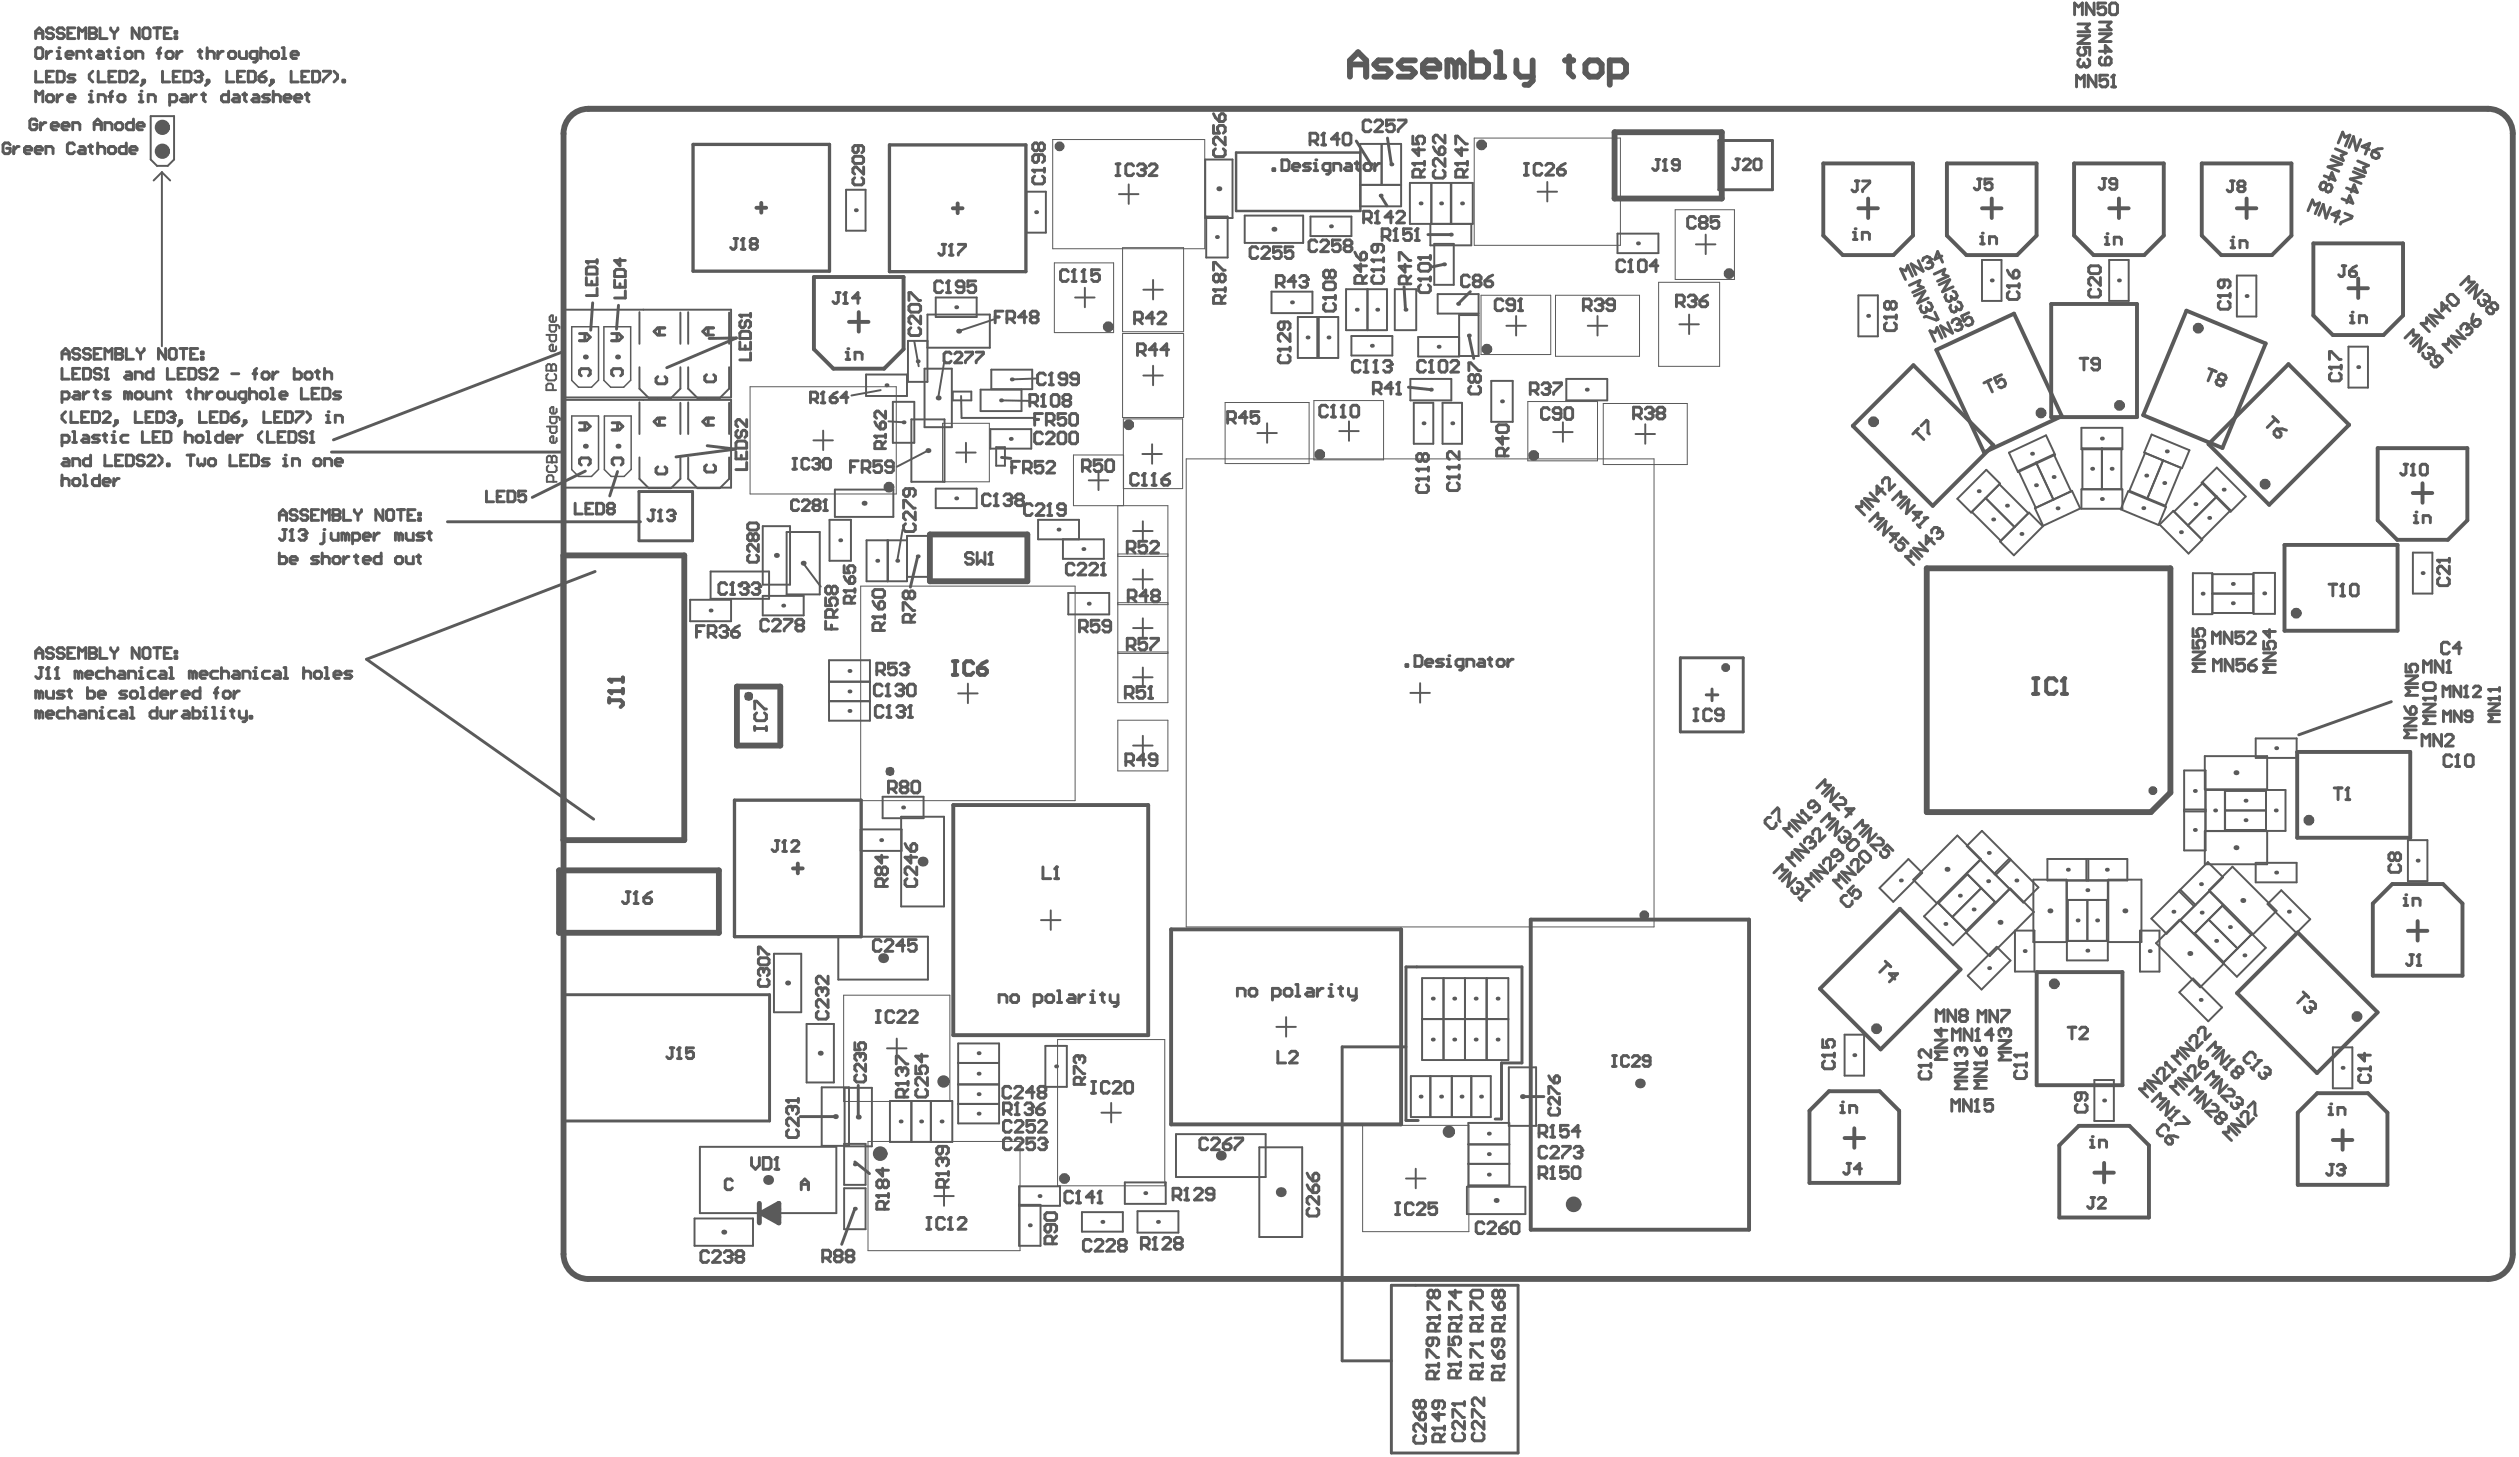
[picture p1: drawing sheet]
<svg xmlns="http://www.w3.org/2000/svg" width="430mm" height="249mm" viewBox="0 0 430 249" stroke-linecap="round" stroke-linejoin="round" font-family="sans-serif">
<g fill="none" stroke="#5a5a5a" stroke-width=".33">
<path d="M25.7 19.8h4v7.4l-1.1 1.1h-1.8l-1.1-1.1zM27.6 29.4l1.5 1.4M27.6 29.4v29.7M27.6 29.4l-1.4 1.4M144.4 32.4h3.4v7h-3.4zM175.2 32.7h3.3v7h-3.3zM191 33.1h3.4M192.7 31.5v3.3M205.8 27.2h4.6v10h-4.6zM205.9 37h3.7v7h-3.7zM212.5 36.8h10v4.7h-10zM223.7 37h7v3.3h-7z"/>
<path d="M232.2 31.6h7M232.2 24.6h7v10.6h-7zM235.9 24.6v7M244.2 38.2v3.7h7v-3.7M244.4 31.2v7M247.7 38.2v-7h-7v7h10.7v-7h-3.6v7M262.5 32.7h3.3M264.2 31.1v3.3M276.1 39.9h7v3.3h-7zM96.2 52.9h28.6v14.9h-28.6zM109.2 53.3v5.4M116.2 53.4v5.3"/>
<path d="M117.5 53.3v5.4M124.5 53.4v5.3M156.1 58.3l.7 4.2M158.3 58.2h-3.3v7h3.3v-11.5h10.7v5.7h-10.7M159.7 50.8h7v3.3h-7zM169.9 54.4l-6.2 2.1M183.5 50.8h3.4M185.2 49.1v3.3M195.2 49.5h3.3M196.9 47.8v3.3M217.1 49.8h7v3.6h-7zM221.6 54.1h3.3v7h-3.3z"/>
<path d="M225.1 54.1h3.4v7h-3.4zM229.8 49.4h7v7h-7zM230.7 57.4h7v3.3h-7zM233.5 49.4v7M238.1 49.4h3.7v7h-3.7zM244.9 41.6h3.3v7h-3.3zM245.4 50.2h7v3.3h-7zM249.1 57.5h-7v3.4h7v-7.1h3.3v7h-3.3M257.2 55.6h3.3M258.8 53.9v3.4M271.1 55.6h3.3M272.7 53.9v3.4"/>
<path d="M286.7 55.4h3.3M288.4 53.7v3.3M289.5 41.7h3.4M291.2 40v3.4M317.3 50.4h3.3v7h-3.3zM338.4 44.4h3.3v7h-3.3zM360.1 44.4h3.3v7h-3.3zM381.9 47h3.3v7h-3.3zM400.9 59.2h3.4v7h-3.4zM96.2 68.3h28.6v14.9h-28.6zM109.2 78.1v3.6l1.5 1.6h3.9l1.6-1.6v-3.6M109.2 62.7v3.6l1.5 1.6h3.9l1.6-1.6v-3.6"/>
<path d="M109.2 68.7v5.4M116.2 68.8v5.3M117.5 78.1v3.6l1.6 1.6h3.8l1.6-1.6v-3.6M117.5 62.7v3.6l1.6 1.6h3.8l1.6-1.6v-3.6M117.5 68.7v5.4M124.5 68.8v5.3M138.9 75.2h3.3M140.5 73.5v3.3M147.9 63.9h6.9v3.7h-6.9zM150.3 66.6l-4.9 .9M151.7 71.9l2.6 .2M152.4 68.6h3.7v7h-3.7z"/>
<path d="M155.6 71.6h5.6v10.6h-5.6zM157.8 62.9h4.7v10h-4.7zM158.4 76.9l-5.3 2.8M161.2 61.9l-1 6M162.7 66.8h3.1v1.5h-3.1zM163.2 77.2h3.4M164.1 67.6l.1 3.7h12.3M164.9 75.6v3.3M167.4 66.5h7v3.7h-7zM169.1 73.3h7v3.3h-7zM169.2 63.1h7v3.3h-7zM170.1 76.3h1.5v3.2h-1.5z"/>
<path d="M170.9 68.3l4.8 .1M177.1 64.6l-4.4 .2M195 77.5h3.3M195.2 64.1h3.3M196.7 75.8v3.4M196.9 62.4v3.4M214.7 73.9h3.3M216.3 72.3v3.3M228.6 73.6h3.4M230.3 71.9v3.4M240.8 64.7h7v3.6h-7zM241.4 68.8h3.3v7h-3.3z"/>
<path d="M246.3 68.8h3.3v7h-3.3zM254.6 65h3.6v7h-3.6zM265.2 73.8h3.3M266.8 72.1v3.3M267.4 64.7h7v3.6h-7zM279.2 74.1h3.3M280.9 72.4v3.4M343 77.3l6.3-3 1.5 3.3-6.3 3zM347.6 79l3 6.3M355.3 73h7v3.7h-7zM358.8 76.5v7M366.2 77.3l-2.7 6.5 6.2 2.5 2.6-6.4"/>
<path d="M367.3 74.2l6.5 2.7-1.3 3-6.5-2.6zM369.3 78.6l-2.7 6.4M378.4 79.8l5 5-2.6 2.5-4.9-4.9zM121.3 97.6h10v4.6h-10zM130.2 89.8h4.7v10h-4.7zM134.3 90.8h5.6v10.7h-5.6zM137.1 96.1l3 4M141.6 88.7h3.7v7h-3.7zM142.5 83.6h10v4.6h-10zM151.5 92.2v7M151.6 92.2v7M154.1 90.4l-.9 5.3"/>
<path d="M154.8 92.2h-6.9v7h6.9v-7.7h3.7v7h-3.7M159.7 83.4h7v3.3h-7zM181.5 92.1v3.3h6.9v-3.3h-11.2v-3.4h7v3.4M185.9 82h3.3M187.5 80.3v3.4M193.4 98.9h3.4M193.4 90.6h3.4M195.1 89v3.3M195.1 97.2v3.4M336.6 87.4l5 4.9M339 85l4.9 5M339.1 80.2l2.3 2.4-4.9 4.9-2.3-2.4z"/>
<path d="M341.3 82.7l5 4.9M344.6 80.4l6-2.8 3 6.3-6.1 2.8zM346.4 87.5l2.3 2.3-4.9 5-2.4-2.4zM347.4 86.7l6.3-2.9 1.4 3-6.3 3zM355.3 83.5h7v3.3h-7zM355.5 83.5v-7h6.7v7M363.3 83.9l6.5 2.6-1.3 3.1-6.5-2.7zM371 87.2l5 4.9-2.4 2.4-4.9-5zM374.4 97.8h3.3v7h-3.3zM376.1 82.4l4.7 4.7-4.9 5-4.8-4.8zM377.7 98h7v6.6h-7v-3.3h7M378.4 84.8l-4.9 4.9"/>
<path d="M384.7 97.8h3.7v7h-3.7zM411.9 94.3h3.3v7h-3.3zM117.8 102.4h7v3.6h-7zM130.2 101.7h7v3.3h-7zM141.5 112.7h7v10.3h-7zM141.5 119.7h7M141.5 116.4h7M163.6 118.4h3.3M165.2 116.7v3.3M182.4 101.2h7v3.7h-7zM193.4 115.6h3.4M193.4 107.2h3.4"/>
<path d="M195.1 105.5v3.4M195.1 114v3.3M240.8 118.3h3.3M242.4 116.6v3.3M150.7 136h7v3.7h-7zM153.8 139.4h7.4v15.3h-7.4zM193.4 127.3h3.4M195.1 125.6v3.3M372.9 131.5h3.6v13.7h-3.6zM372.9 138.2h3.6M372.9 138.5h3.6M376.4 129.1h10.6v5.6h-10.6z"/>
<path d="M376.5 134.8h3.3v7h-3.3zM379.9 138.3h6.9M385.1 126h7v3.4h-7zM386.8 135h-6.9v6.7h6.9M386.8 134.8h3.4v7h-3.4zM143.1 159.9h15.3v7.3h-15.3zM146.9 141.6h7v3.6h-7zM177.7 157.1h3.3M179.4 155.4v3.3M325.8 146.6l2.4 2.4-5 4.9-2.3-2.3zM330.8 154.1l5 4.9-2.4 2.4-4.9-5zM334.2 142.6l4 4-7.6 7.6-4-4z"/>
<path d="M335.9 149.2l-5 5M338.1 146.8l-2.3 2.3 4.9 5 2.4-2.4M338.2 151.6l-4.9 4.9M340.5 149.1l2.6-2.6 4.9 5-2.6 2.6-9.6-9.7 2.5-2.6 5 5-2.6 2.6M340.6 153.9l-5 5M343.2 151.7l4 4-7.5 7.5-4-4zM344 158.9h3.3v6.9h-3.3zM347.1 150.2h5.7v10.6h-5.7zM349.5 146.6h13.7v3.7h-13.7zM352.9 150.3v3.3h6.9v-3.3M353 153.6v7M356.2 146.6v3.7"/>
<path d="M356.3 153.6v7M356.5 146.6v3.7M359.7 153.6v7M359.9 150.2h5.7v10.6h-5.7zM365.3 158.9h3.4v6.9h-3.4zM372 152.1l2.6 2.6M372.1 157l7.5 7.5-4 4-7.5-7.5zM372.2 151.9l2.6 2.6M374.7 159.3l4.9 5M376.4 141.9h10.6v5.6h-10.6zM376.9 147.2l2.6 2.5-9.6 9.7-2.6-2.6zM377 157l5 4.9"/>
<path d="M377.2 152.1l2.3 2.4-4.9 4.9-2.4-2.3zM379.4 154.6l4.9 5M381.1 147.9l7.6 7.6-4 4-7.6-7.6zM384.5 159.4l2.3 2.4-4.9 4.9-2.4-2.3zM385.1 147.3h7v3.3h-7zM389.5 152l4.9 4.9-2.4 2.4-4.9-5zM411.1 143.4h3.3v7h-3.3zM132.1 162.8h4.7v10h-4.7zM137.7 174.8h4.7v10h-4.7zM151.4 178.9h3.4M153.1 177.3v3.3M163.6 178.1h7v13.7h-7z"/>
<path d="M178.5 178.5h3.6v7h-3.6zM217.9 175.3h3.3M219.6 173.6v3.4M242.8 167h11v13.9h-11zM242.8 174h11M246.4 167v13.9M250.1 167v13.9M253.8 167h3.7v13.9h-3.7zM253.8 174h3.7M314.9 176.6h3.3v7h-3.3zM340.9 161.6l2.3 2.4-4.9 4.9-2.4-2.3zM352.9 160.6h6.9v3.3h-6.9z"/>
<path d="M374.4 167l4.9 5-2.3 2.3-5-4.9zM398.3 178.8h3.3v7h-3.3zM119.5 195.8h23.3v11.3h-23.3zM140.3 185.6h4.6v10h-4.6zM144.1 195.3h3.7v7h-3.7zM144.2 185.7h4.6v10h-4.6zM151.9 187.9h10.7v7h-10.7zM155.6 187.9v7M158.9 187.9v7M163.6 188.4h7M163.6 181.4h7M163.6 185.1h7"/>
<path d="M188 189.9h3.4M189.7 188.3v3.3M200.8 193.6h15.3v7.3h-15.3zM215 195.8h7.3v15.4h-7.3zM240.9 183.7h13.6v7h-13.6zM241.7 199.5v3.3M244.2 183.7v7M247.8 183.7v7M250.7 191.7h7v10.6h-7zM250.7 195.3h7M250.7 198.7h7M251.2 183.7v7"/>
<path d="M257.6 182.2h4.6v10h-4.6zM357.5 184.4h3.4v6.9h-3.4zM118.6 208h9.9v4.7h-9.9zM144.1 202.8h3.7v7h-3.7zM159.5 204.2h3.3M161.2 202.5v3.3M174 205.7h3.6v7h-3.6v-10.2h7v3.3h-7M184.7 206.9h7v3.3h-7zM192 201.8h7v3.7h-7zM194.2 206.7h7v3.7h-7zM240 201.2h3.4M250.4 202.6h10v4.6h-10z"/>
</g>
<path d="M97.6 55.8h4.6v9.1l-1.2 1.2h-2.2l-1.2-1.2zM103.1 55.8h4.6v9.1l-1.2 1.2h-2.2l-1.2-1.2zM97.6 71h4.6v9.1l-1.2 1.2h-2.2l-1.2-1.1zM103.2 71h4.6v9.1l-1.2 1.2h-2.3l-1.1-1.1z" fill="none" stroke="#5a5a5a" stroke-width=".25"/>
<g fill="none" stroke="#5a5a5a" stroke-width=".5">
<path d="M231.5 24.1l2.5 4M235.7 33.4l1.1 1.7M236.9 23.6l.6 4.5M293.4 24h9.2v8.4h-9.2zM101.2 51.7l-.4 4.7M105.6 52.1l-.3 4.1M121.1 57.8l4.6-.1-11.9 5.1M239.7 49l.2 3.9M243.8 40h3.9M246.5 45.1l-2 .4M250.8 57.3l.8 3.9M251 49.8l-2.1 2.1"/>
<path d="M56.6 77.2h39.4M95.9 60.1l-39 15M98.9 72.2h1.3l.6 .6-.6 .6h-1.3M99.8 72.2v1.2M104.5 72.2h1.2l.6 .6-.6 .6h-1.2M105.4 72.2v1.2M112.3 79.7l-.3 .3v.6l.3 .3h1.2l.3-.3v-.6l-.3-.3M120.7 76.1l4.9 .6-10.2 1.3M144.4 61.4h.6M144.4 60.1h.3v1.3M171 78.1l1.6 .1M240.4 66.1l3.9 .4"/>
<path d="M76.4 89.1h32.9M99.9 80.4l-9 4.5M101.6 97.6l-39 14.9 38.7 27.3M105.4 80.5l-1.3 4.2M109.1 83.9h9.1v8.4h-9.1zM156.7 95l-1.3 5.2M286.9 112.3h10.7v12.6h-10.7zM291.3 118.6h2M292.3 117.6v2M408.2 119.8l-15.8 5.6M96.1 169.8h35.3v21.5h-35.3zM240 178.7h-10.9v53.6h8.4"/>
<path d="M136.6 190.6h6M145.9 198.3l2.5 2M146.5 185.3v5.4M255.3 191h1v-9.6h3.5v-16.3h-19.8v26.2h2.1M259.9 187.2h3.7M125 201.6l-.3-.3h-.6l-.3 .3v1.2l.3 .3h.6l.3-.3M136.8 203.1v-1.2l.6-.6 .6 .6v1.2M136.8 202.2h1.2M145.9 206.3l-2.2 6.1M237.5 219.4h21.7v28.6h-21.7z"/>
</g>
<path d="M129.6 205.4v3.3M130 207.1l3-1.7v3.3zM130 207.1h3M131.3 207.7h1.7M131.6 206.4h1.4" fill="none" stroke="#5a5a5a" stroke-width=".85"/>
<g fill="none" stroke="#5a5a5a" stroke-width=".67">
<path d="M129.1 35.5h1.7M130 34.6v1.7M162.7 35.6h1.6M163.5 34.7v1.7M311.3 27.9h15.3v12.3l-3.4 3.3h-8.6l-3.3-3.3zM317.3 35.6h3.3M318.9 33.9v3.3M332.4 27.9h15.3v12.3l-3.3 3.3h-8.7l-3.3-3.3zM338.4 35.6h3.3M340 33.9v3.3M354.1 27.9h15.3v12.3l-3.3 3.3h-8.7l-3.3-3.3zM360.1 35.6h3.3"/>
<path d="M361.7 33.9v3.3M375.9 27.9h15.3v12.3l-3.3 3.3h-8.7l-3.3-3.3zM381.9 35.6h3.3M383.5 33.9v3.3M138.9 47.3h15.4v12.3l-3.4 3.3h-8.6l-3.4-3.3zM144.9 54.9h3.4M146.6 53.3v3.3M330.6 59.7l13.2-6.2 8.2 17.5-13.3 6.2zM350.2 51.9h14.6v19.3h-14.6zM373.3 53l13.5 5.6-7.4 17.9-13.5-5.6zM394.9 41.5h15.3v12.4l-3.3 3.3h-8.6l-3.4-3.3zM400.9 49.2h3.3"/>
<path d="M402.6 47.5v3.4M326.7 62.3l13.6 13.7-10.3 10.4-13.7-13.7zM390.7 62.2l10.3 10.3-13.6 13.7-10.4-10.4zM405.9 76.5h15.3v12.3l-3.3 3.3h-8.7l-3.3-3.3zM390 93h19.3v14.7h-19.3zM411.9 84.2h3.3M413.6 82.5v3.3M162.7 137.4h33.3v39.3h-33.3zM392.2 128.4h19.3v14.6h-19.3zM135.4 148.2h1.6M136.2 147.4v1.7M199.9 158.6h39.3v33.3h-39.3z"/>
<path d="M261.3 157h37.3v52.9h-37.3zM324.3 155.1l10.4 10.4-13.6 13.6-10.4-10.3zM392.3 159.2l13.6 13.6-10.3 10.4-13.7-13.7zM408.4 150.9h8.7l3.3 3.3v12.3h-15.3v-12.3zM411.1 158.9h3.3M412.7 157.2v3.4M347.7 165.9h14.6v19.3h-14.6zM312.2 186.3h8.7l3.3 3.3v12.3h-15.3v-12.3zM314.9 194.3h3.3M316.6 192.6v3.3M354.9 192.2h8.6l3.4 3.3v12.3h-15.3v-12.3zM359.2 198.5v3.3"/>
<path d="M395.6 186.6h8.6l3.4 3.3v12.4h-15.3v-12.4zM398.3 194.6h3.3M399.9 192.9v3.4M357.5 200.2h3.4"/>
</g>
<path d="M100.4 18.6h324.3M96.2 22.8v191.3M275.6 22.6h18.3v11.3h-18.3zM429 22.8v191.3M96.2 94.8h20.6v48.6h-20.6M158.7 91.2h16.7v8h-16.7zM328.9 97h41.6v38.3l-3.3 3.3h-38.3zM125.8 117.2h7.4v10.1h-7.4zM95.4 148.6h27.3v10.6h-27.3zM100.4 218.3h324.3" fill="none" stroke="#5a5a5a" stroke-width="1"/>
<g fill="none" stroke="#5a5a5a" stroke-width=".17">
<path d="M179.7 23.8h26v18.7h-26zM251.7 23.6h24.9v18.3h-24.9zM286 35.8h10.1v11.9h-10.1zM180 44.9h10.1v11.9h-10.1zM191.6 42.3h10.5v14.3h-10.5zM191.6 56.9h10.5v14.4h-10.5zM252.8 50.4h11.9v10.1h-11.9zM265.6 50.4h14.3v10.4h-14.3zM283.2 48.2h10.4v14.3h-10.4zM128.1 66h24.9v18.3h-24.9zM160.9 72.3h8v9.9h-8zM191.8 71.5h10.1v11.9h-10.1z"/>
<path d="M202.5 78.3h79.9v79.9h-79.9zM209.1 68.7h14.4v10.4h-14.4zM224.3 68.4h11.9v10.1h-11.9zM260.8 68.5h11.9v10.2h-11.9zM273.7 68.9h14.3v10.4h-14.3zM190.8 86.3v33.6h8.6v-33.6h-16.1v-8.6h8.5v8.6M190.8 95h8.6M190.8 94.6h8.6M146.9 100.1h36.6v36.6h-36.6zM190.8 111.3h8.6M190.8 102.9h8.6M190.8 103.2h8.6"/>
<path d="M190.8 111.5h8.6M190.8 122.9h8.6v8.7h-8.6zM144 169.9h18.2v18.1h-18.2zM180.5 177.5h18.3v24.9h-18.3zM148.2 194.8h25.9v18.7h-25.9zM232.6 192.1h18.2v18.1h-18.2z"/>
</g>
<path d="M118.3 24.7h23.3v21.6h-23.3zM151.8 24.7h23.3v21.7h-23.3zM125.4 136.6h21.6v23.3h-21.6z" fill="none" stroke="#5a5a5a" stroke-width=".57"/>
<path d="M211 26h21.2v10h-21.2z" fill="none" stroke="#5a5a5a" stroke-width=".42"/>
<circle cx="144.7" cy="59.5" r=".25" fill="#5a5a5a"/>
<path d="M146 61.4v-1.3h.9l.3 .3v1M314.2 189.9h.6M314.2 188.7h.3v1.2" fill="none" stroke="#5a5a5a" stroke-width=".5"/>
<circle cx="314.5" cy="188.1" r=".25" fill="#5a5a5a"/>
<path d="M359.4 41.7h.6M359.4 40.5h.3v1.2M315.8 189.9v-1.2h.9l.3 .3v.9" fill="none" stroke="#5a5a5a" stroke-width=".5"/>
<circle cx="359.7" cy="39.9" r=".25" fill="#5a5a5a"/>
<path d="M360.9 41.7v-1.2h.9l.4 .3v.9M380.9 42.3h.6M380.9 41.1h.3v1.2" fill="none" stroke="#5a5a5a" stroke-width=".5"/>
<circle cx="381.2" cy="40.5" r=".25" fill="#5a5a5a"/>
<path d="M382.4 42.3v-1.2h.9l.3 .3v.9M401.3 55.1h.6M401.3 53.9h.3v1.2" fill="none" stroke="#5a5a5a" stroke-width=".5"/>
<circle cx="401.6" cy="53.3" r=".25" fill="#5a5a5a"/>
<g fill="none" stroke="#5a5a5a" stroke-width=".5">
<path d="M98.9 56.9h1.3l.6 .7-.6 .6h-1.3M99.8 56.9v1.3M104.4 56.9h1.2l.7 .7-.7 .6h-1.2M105.3 56.9v1.3M112.6 56v1.2M113.5 56h-1.2l-.6 .6 .6 .6h1.2M402.8 55.1v-1.2h.9l.3 .3v.9M99.2 64.2l-.3-.3v-.7l.3-.3h1.3l.3 .3v.7l-.3 .3M99.2 79.4l-.3-.3v-.6l.3-.3h1.3l.3 .3v.6l-.3 .3M104.7 64.2l-.3-.3v-.7l.3-.3h1.2l.4 .3v.7l-.4 .3M104.8 79.4l-.3-.3v-.6l.3-.3h1.2l.3 .3v.6l-.3 .3M112.3 64.3l-.3 .3v.6l.3 .3h1.2l.3-.3v-.6l-.3-.3"/>
<path d="M112.6 71.4v1.2M113.5 71.4h-1.2l-.6 .6 .6 .6h1.2M129.8 167.2l-.3 .3v.6l.3 .3h1.2l.3-.3v-.6l-.3-.3M130.1 165.3h-.3l-.3 .3v.6l.3 .3"/>
</g>
<circle cx="130.1" cy="165.3" r=".25" fill="#5a5a5a"/>
<g fill="none" stroke="#5a5a5a" stroke-width=".5">
<path d="M145.9 30.3l-.3 .3v.7l.3 .3h1.2l.3-.3v-.7l-.3-.3M145.9 26.7h1.2l.3 .3v.6l-.3 .3h-1.2l-.3-.3v-.6zM146.5 24.8v1l-.3 .3h-.3l-.3-.3v-.6l.3-.4h1.2l.3 .4v.6l-.3 .3M147.4 28.5v1.2l-1.2-1.2h-.3l-.3 .3v.6l.3 .3M129.5 162.9v-1.2h.3l1.2 1.2h.3M129.8 163.5h1.2l.3 .3v.6l-.3 .3h-1.2l-.3-.3v-.6zM130.1 165.3l.3 .3M130.4 165.6v.3M130.4 165.6l.3-.3h.3l.3 .3v.6l-.3 .3M244.6 243.8h2M245.9 246.1v-1l-.3-.3h-.7l-.3 .3v1h2M246.6 244.8l-.7 .6"/>
<path d="M246.6 243.4v.7"/>
</g>
<circle cx="244.6" cy="243.8" r=".25" fill="#5a5a5a"/>
<path d="M247.1 81.4h2M247.4 82.4l-.3 .3v.7l.3 .3h1.4l.3-.3v-.7l-.3-.3M249.1 81.1v.6M245.6 239.1v1l-.3 .4h-.4l-.3-.4v-.6l.3-.4h1.4l.3 .4v.6l-.3 .4M244.6 243.8l.3 .3M245.6 241.1v1.4l-1-1h2" fill="none" stroke="#5a5a5a" stroke-width=".5"/>
<circle cx="247.1" cy="81.4" r=".25" fill="#5a5a5a"/>
<path d="M247.1 79.7h2M249.1 79.4v.7M247.1 81.4l.3 .3" fill="none" stroke="#5a5a5a" stroke-width=".5"/>
<circle cx="247.1" cy="79.7" r=".25" fill="#5a5a5a"/>
<g fill="none" stroke="#5a5a5a" stroke-width=".5">
<path d="M244.7 25.1l.3 .6 .7 .7M245 29.1l-.3 .3v.7l.3 .3h1.3l.4-.3v-.7l-.4-.3M245.7 25.4l.3-.3h.3l.4 .3v.7l-.4 .3h-.6zM246.7 23.1v1.3l-1.3-1.3h-.4l-.3 .3v.7l.3 .3M246.7 27.1v1.3l-1.3-1.3h-.4l-.3 .3v.7l.3 .3M104.9 47.8v1.2h1.9v-1.2M105.2 46h1.2l.4 .3v.9h-1.9v-.9zM105.8 44.2v1.2l-.9-.9h1.9M105.8 48.4v.6M106.8 49.6v1.3h-1.9M247.1 79.7l.3 .4M249.1 77.1v1.3l-1.3-1.3h-.4l-.3 .3v.7l.3 .3"/>
<path d="M264.4 186.7v-1.2h.3l1.2 1.2h.3M264.4 183.6l.3 .7 .6 .6M264.7 189.1l-.3 .3v.6l.3 .4h1.2l.3-.4v-.6l-.3-.3M265.6 183.6h.3l.3 .3v.7l-.3 .3h-.6v-1zM266.2 187.3v1.2l-1.2-1.2h-.3l-.3 .3v.6l.3 .3M354.6 188.5l-.3 .4v.6l.3 .4h1.4l.3-.4v-.6l-.3-.4M355.3 186.5v1l-.3 .4h-.4l-.3-.4v-.6l.3-.4h1.4l.3 .4v.6l-.3 .4M149.7 204.1h2M151 206.4v-1l-.3-.3h-.7l-.3 .3v1h2M151.7 205.1l-.7 .6M151.7 203.8v.6M253.3 238.6v1.4l-1.3-1.4h-.3l-.4 .4v.6l.4 .4"/>
<path d="M251.3 242v-1.4h.4l1.3 1.4h.3M251.7 244.6l-.4 .3v.7l.4 .3h1.3l.3-.3v-.7l-.3-.3M253.3 242.6v1.3l-1.3-1.3h-.3l-.4 .4v.6l.4 .3"/>
</g>
<circle cx="149.7" cy="204.1" r=".25" fill="#5a5a5a"/>
<g fill="none" stroke="#5a5a5a" stroke-width=".5">
<path d="M149.3 74.4h1.9M150.6 76.6v-.9l-.3-.3h-.6l-.4 .3v.9h1.9M151.2 75.4l-.6 .6M151.2 74.1v.7M150.5 148.3l-.3-.3h-.4l-.3 .3v.7l.3 .3h.4l.3-.3M150.5 148.3l.3-.3h.4l.3 .3v.7l-.3 .3h-.4l-.3-.3M150.5 146v1.3l-1-1h2M150.5 148.3v.7M150.8 151.3v-1l-.3-.3h-.7l-.3 .3v1h2M151.5 150l-.7 .7M150.7 199.4v1.4l-1-1h2M149.7 204.1l.3 .3"/>
<path d="M150.7 201.8l-.4-.4h-.3l-.3 .4v.6l.3 .4h.3l.4-.4M150.7 201.8l.3-.4h.3l.4 .4v.6l-.4 .4h-.3l-.3-.4M150.7 201.8v.6"/>
</g>
<circle cx="149.3" cy="74.4" r=".25" fill="#5a5a5a"/>
<path d="M149.3 74.4l.4 .4M149.3 72l.4 .6 .6 .6M150.6 72h.3l.3 .3v.6l-.3 .3h-.6v-.9zM151.2 70.2v1.2l-1.2-1.2h-.3l-.4 .3v.6l.4 .3M157.3 180v1.3l-1-1h2M156.3 181.9v1.4h1l-.3-.7v-.3l.3-.4h.7l.3 .4v.6l-.3 .4M156.7 185.9l-.4 .4v.6l.4 .4h1.3l.3-.4v-.6l-.3-.4M158.3 183.9v1.4l-1.3-1.4h-.3l-.4 .4v.6l.4 .4M183.4 183.3v-1.2h.3l1.2 1.2h.3M184 180.2h-.3l-.3 .3v.6l.3 .3M184.6 185.1v-.9l-.3-.3h-.6l-.3 .3v.9h1.8M185.2 183.9l-.6 .6" fill="none" stroke="#5a5a5a" stroke-width=".5"/>
<circle cx="184" cy="180.2" r=".25" fill="#5a5a5a"/>
<path d="M218.2 59.6h2M220.2 59.3v.6M218.6 60.6l-.4 .3v.7l.4 .3h1.3l.3-.3v-.7l-.3-.3M184 180.2l.3 .3M184.3 180.5v.3M184.3 180.5l.3-.3h.3l.3 .3v.6l-.3 .3" fill="none" stroke="#5a5a5a" stroke-width=".5"/>
<circle cx="218.2" cy="59.6" r=".25" fill="#5a5a5a"/>
<path d="M218.2 59.6l.4 .3M219.2 54.9v1l-.3 .4h-.3l-.4-.4v-.6l.4-.4h1.3l.3 .4v.6l-.3 .4M220.2 56.9v1.4l-1.3-1.4h-.3l-.4 .4v.6l.4 .4M226 50.8h2M226.3 51.8l-.3 .3v.7l.3 .3h1.3l.4-.3v-.7l-.4-.3M228 50.5v.6" fill="none" stroke="#5a5a5a" stroke-width=".5"/>
<circle cx="226" cy="50.8" r=".25" fill="#5a5a5a"/>
<g fill="none" stroke="#5a5a5a" stroke-width=".5">
<path d="M226 50.8l.3 .3M226.3 48.1h1.3l.4 .4v.6l-.4 .4h-1.3l-.3-.4v-.6zM227 46.5l-.4-.4h-.3l-.3 .4v.6l.3 .4h.3l.4-.4M227 46.5l.3-.4h.3l.4 .4v.6l-.4 .4h-.3l-.3-.4M227 46.5v.6M231.3 43l.3 .7 .7 .7M232.3 45v1.4l-1-1h2M232.6 48.4v-1l-.3-.4h-.7l-.3 .4v1h2M232.6 43h.4l.3 .4v.6l-.3 .4h-.7v-1zM233.3 47l-.7 .7M238.9 44.5v-1.4h.3l1.3 1.4h.4M239.9 45.1v1.4l-1-1h2"/>
<path d="M240.2 48.5v-1l-.3-.4h-.7l-.3 .4v1h2M240.9 47.1l-.7 .7M251.1 233h2M252.4 235.4v-1l-.3-.4h-.7l-.3 .4v1h2M253.1 234l-.7 .7M253.1 232.7v.7"/>
</g>
<circle cx="251.1" cy="233" r=".25" fill="#5a5a5a"/>
<path d="M251.1 233l.3 .4M251.1 231.7v-1.3h.3l1.4 1.3h.3M251.1 229.4h2M253.1 229.1v.6" fill="none" stroke="#5a5a5a" stroke-width=".5"/>
<circle cx="251.1" cy="229.4" r=".25" fill="#5a5a5a"/>
<path d="M327.6 181.9h2M328 182.9l-.4 .3v.7l.4 .3h1.3l.3-.3v-.7l-.3-.3M329.6 181.5v.7M251.1 229.4l.3 .3" fill="none" stroke="#5a5a5a" stroke-width=".5"/>
<circle cx="327.6" cy="181.9" r=".25" fill="#5a5a5a"/>
<path d="M329.6 179.2v1.3l-1.3-1.3h-.3l-.4 .3v.7l.4 .3M327.6 181.9l.4 .3M333.8 182.5h2l-2 1.4h2M333.8 181.5h2M335.8 184.5h-2l.7 .7-.7 .7h2M335.8 181.2v.7" fill="none" stroke="#5a5a5a" stroke-width=".5"/>
<circle cx="333.8" cy="181.5" r=".25" fill="#5a5a5a"/>
<path d="M334.5 178.9h-.4l-.3 .3v.7l.3 .3M333.8 181.5l.3 .4" fill="none" stroke="#5a5a5a" stroke-width=".5"/>
<circle cx="334.5" cy="178.9" r=".25" fill="#5a5a5a"/>
<path d="M334.5 178.9l.3 .3M334.8 179.2v.3M334.8 179.2l.3-.3h.3l.4 .3v.7l-.4 .3M341.3 177.6h2l-2 1.4h2M341.9 175.6h-.3l-.3 .4v.6l.3 .4M343.3 179.6h-2l.6 .7-.6 .6h2" fill="none" stroke="#5a5a5a" stroke-width=".5"/>
<circle cx="341.9" cy="175.6" r=".25" fill="#5a5a5a"/>
<path d="M354.7 4.1h2l-.6 .7 .6 .6h-2M354.7 6.1h2l-2 1.3h2M355.1 8.1l-.4 .3v.7l.4 .3h.6l.4-.3v-.3l-.4-.7h1v1.3M356.4 10.1l.3 .3v.7l-.3 .3h-.3M341.9 175.6l.4 .4M342.3 176v.3M342.3 176l.3-.4h.3l.4 .4v.6l-.4 .4" fill="none" stroke="#5a5a5a" stroke-width=".5"/>
<circle cx="356.1" cy="11.4" r=".25" fill="#5a5a5a"/>
<path d="M355.1 10.1l-.4 .3v.7l.4 .3h.3l.3-.3M355.7 11.1l.4 .3M355.7 10.8v.3M413.7 119.2h2M415.7 118.9v.6M413.7 120.2h2l-2 1.3h2M415.7 122.2h-2l.7 .7-.7 .6h2M408.2 147.6l-.4 .3v.7l.4 .3h1.3l.3-.3v-.7l-.3-.3M408.8 145.9l-.3-.3h-.3l-.4 .3v.7l.4 .3h.3l.3-.3M408.8 145.9l.4-.3h.3l.3 .3v.7l-.3 .3h-.3l-.4-.3M408.8 145.9v.7" fill="none" stroke="#5a5a5a" stroke-width=".5"/>
<circle cx="413.7" cy="119.2" r=".25" fill="#5a5a5a"/>
<path d="M416.1 95.6h2M416.5 98.6l-.4 .4v.6l.4 .4h1.3l.3-.4v-.6l-.3-.4M418.1 96.6v1.4l-1.3-1.4h-.3l-.4 .4v.6l.4 .4M418.1 95.3v.7M413.7 119.2l.4 .3M413.7 116.9l.4-.4h1.3l.3 .4v.6l-.3 .4h-1.3l-.4-.4z" fill="none" stroke="#5a5a5a" stroke-width=".5"/>
<circle cx="416.1" cy="95.6" r=".25" fill="#5a5a5a"/>
<path d="M416.1 95.6l.4 .4" fill="none" stroke="#5a5a5a" stroke-width=".5"/>
<path d="M104 119.1v.8M104 119.5h1.9l.4 .4v.4l-.4 .4M104 118h2.3M106.3 117.6v.8" fill="none" stroke="#5a5a5a" stroke-width=".67"/>
<circle cx="104" cy="118" r=".33" fill="#5a5a5a"/>
<path d="M104 118l.4 .4M104 116h2.3M106.3 115.6v.8" fill="none" stroke="#5a5a5a" stroke-width=".67"/>
<circle cx="104" cy="116" r=".33" fill="#5a5a5a"/>
<path d="M104 116l.4 .4" fill="none" stroke="#5a5a5a" stroke-width=".67"/>
<path d="M144.1 100.8h1.8M145.3 103v-.9l-.3-.4h-.6l-.3 .4v.9h1.8M145.9 101.7l-.6 .7M145.9 100.5v.6" fill="none" stroke="#5a5a5a" stroke-width=".5"/>
<circle cx="144.1" cy="100.8" r=".25" fill="#5a5a5a"/>
<path d="M144.1 98.4l.3 .6 .6 .6M144.1 96.6v1.2h.9l-.3-.6v-.3l.3-.3h.6l.3 .3v.6l-.3 .3M145.3 98.4h.3l.3 .3v.6l-.3 .3h-.6v-.9zM144.1 100.8l.3 .3M178.7 207h1.3l.4 .3v.7l-.4 .3h-1.3l-.3-.3v-.7zM179.4 209v1l-.4 .3h-.3l-.3-.3v-.7l.3-.3h1.3l.4 .3v.7l-.4 .3M179.7 212.3v-1l-.3-.3h-.7l-.3 .3v1h2M180.4 211l-.7 .7M251.1 224.9h2M252.4 227.2v-1l-.3-.3h-.7l-.3 .3v1h2M253.1 225.9l-.7 .7M253.1 224.6v.6" fill="none" stroke="#5a5a5a" stroke-width=".5"/>
<circle cx="251.1" cy="224.9" r=".25" fill="#5a5a5a"/>
<g fill="none" stroke="#5a5a5a" stroke-width=".5">
<path d="M98.2 85.9v1.8h1.2M100 86.8h.6M101.2 85.9h-1.2v1.8h1.2M101.8 85.9h1l.3 .3v1.2l-.3 .3h-1zM104 86.8l-.3 .3v.3l.3 .3h.6l.3-.3v-.3l-.3-.3M104 86.8l-.3-.3v-.3l.3-.3h.6l.3 .3v.3l-.3 .3M104 86.8h.6M374.4 111.3h2l-2 1.3h2M374.4 107.3v1.3h1l-.4-.6v-.4l.4-.3h.6l.4 .3v.7l-.4 .3M374.4 109.3v1.3h1l-.4-.6v-.4l.4-.3h.6l.4 .3v.7l-.4 .3M376.4 113.3h-2l.6 .7-.6 .6h2M386.4 111.5h2l-2 1.3h2"/>
<path d="M386.4 109.5v1.3h1l-.3-.7v-.3l.3-.3h.7l.3 .3v.7l-.3 .3M387.4 107.5v1.3l-1-1h2M388.4 113.5h-2l.7 .6-.7 .7h2M121 213.8l-.4-.3h-.6l-.4 .3v1.4l.4 .3h.6l.4-.3M121.6 213.8l.4-.3h.6l.4 .3v.4l-1.4 1.3h1.4M123.6 213.8l.4-.3h.6l.4 .3v.4M251.1 224.9l.3 .3M251.1 220.6l.3-.4h1.4l.3 .4v.6l-.3 .4h-1.4l-.3-.4zM251.1 223.6v-1.4h.3l1.4 1.4h.3"/>
</g>
<circle cx="125" cy="214.2" r=".25" fill="#5a5a5a"/>
<path d="M124.1 99.8l-.4-.3h-.6l-.4 .3v1.3l.4 .4h.6l.4-.4M125.1 99.5v2M124.7 101.5h.7M124.3 214.5h.3M124.6 214.5l.4 .3v.4l-.4 .3h-.6l-.4-.3M125 214.2l-.4 .3M126 214.5h.6M126 214.5l-.4 .3v.4l.4 .3h.6l.4-.3v-.4l-.4-.3M126 214.5l-.4-.3v-.4l.4-.3h.6l.4 .3v.4l-.4 .3" fill="none" stroke="#5a5a5a" stroke-width=".5"/>
<circle cx="125.1" cy="99.5" r=".25" fill="#5a5a5a"/>
<path d="M125.1 99.5l-.4 .3M126.4 99.8l.3-.3h.7l.3 .3v.3" fill="none" stroke="#5a5a5a" stroke-width=".5"/>
<circle cx="127.7" cy="100.1" r=".25" fill="#5a5a5a"/>
<path d="M128.4 99.8l.3-.3h.7l.3 .3v.3M127.1 100.5h.3M127.4 100.5l.3 .3v.3l-.3 .4h-.7l-.3-.4M127.7 100.1l-.3 .4" fill="none" stroke="#5a5a5a" stroke-width=".5"/>
<circle cx="129.7" cy="100.1" r=".25" fill="#5a5a5a"/>
<path d="M125.3 40.7h.6M125.6 40.7v1.5l-.3 .3h-.3l-.3-.3M126.6 42.5h.6M126.9 40.7v1.8M120.6 79.4l-.3 .3v.6l.3 .3h1.2l.3-.3v-.6l-.3-.3M129 100.5h.4M129.4 100.5l.3 .3v.3l-.3 .4h-.7l-.3-.4M129.7 100.1l-.3 .4" fill="none" stroke="#5a5a5a" stroke-width=".5"/>
<circle cx="126.9" cy="40.7" r=".25" fill="#5a5a5a"/>
<g fill="none" stroke="#5a5a5a" stroke-width=".5">
<path d="M126.9 40.7l-.3 .3M128.4 41.6l-.3-.3v-.3l.3-.3h.6l.3 .3v.3l-.3 .3M128.4 41.6l-.3 .3v.3l.3 .3h.6l.3-.3v-.3l-.3-.3M128.4 41.6h.6M150.8 120.8l-.4-.4h-.6l-.4 .4v1.3l.4 .3h.6l.4-.3M151.4 122.4h.7M151.7 134.7h1l.3-.4v-.6l-.3-.4h-1v2M151.8 120.4v2M152.3 134.7l.7 .6M154 134.3l-.3-.3v-.3l.3-.4h.7l.3 .4v.3l-.3 .3M154 134.3l-.3 .4v.3l.3 .3h.7l.3-.3v-.3l-.3-.4M154 134.3h.7"/>
<path d="M155.7 133.7l.3-.4h.7l.3 .4v1.3l-.3 .3h-.7l-.3-.3zM150.4 160.7l-.3-.3h-.7l-.3 .3v1.4l.3 .3h.7l.3-.3M151.1 160.7l.3-.3h.7l.3 .3v.4l-1.3 1.3h1.3M154.4 161.4h-1.3l1-1v2M156.4 160.4h-1.3v1l.7-.3h.3l.3 .3v.7l-.3 .3h-.7l-.3-.3"/>
</g>
<circle cx="151.8" cy="120.4" r=".25" fill="#5a5a5a"/>
<path d="M151.8 120.4l-.4 .4M153.1 120.8l.3-.4h.7l.3 .4v.3" fill="none" stroke="#5a5a5a" stroke-width=".5"/>
<circle cx="154.4" cy="121.1" r=".25" fill="#5a5a5a"/>
<path d="M153.8 121.4h.3M154.1 121.4l.3 .4v.3l-.3 .3h-.7l-.3-.3M154.4 121.1l-.3 .3M155.1 122.4h.7M155.4 120.4v2" fill="none" stroke="#5a5a5a" stroke-width=".5"/>
<circle cx="155.4" cy="120.4" r=".25" fill="#5a5a5a"/>
<path d="M149.7 114.5h1l.3-.3v-.7l-.3-.3h-1v2M150.3 114.5l.7 .7M153 113.2h-1.3v1l.6-.3h.4l.3 .3v.7l-.3 .3h-.7l-.3-.3M153.7 113.5l.3-.3h.7l.3 .3v.4M155.4 120.4l-.3 .4" fill="none" stroke="#5a5a5a" stroke-width=".5"/>
<circle cx="155" cy="113.9" r=".25" fill="#5a5a5a"/>
<path d="M154.3 114.2h.4M154.7 114.2l.3 .3v.4l-.3 .3h-.7l-.3-.3M155 113.9l-.3 .3M178 148v2h1.4M180 150h.7M180.4 148v2" fill="none" stroke="#5a5a5a" stroke-width=".5"/>
<circle cx="180.4" cy="148" r=".25" fill="#5a5a5a"/>
<path d="M176.2 86.3l-.3-.3h-.7l-.3 .3v1.4l.3 .3h.7l.3-.3M176.9 86.3l.3-.3h.7l.3 .3v.4l-1.3 1.3h1.3M178.9 88h.6M179.2 86v2M180.4 148l-.4 .3" fill="none" stroke="#5a5a5a" stroke-width=".5"/>
<circle cx="179.2" cy="86" r=".25" fill="#5a5a5a"/>
<path d="M175.8 68.7h1l.3-.4v-.6l-.3-.4h-1v2M176.5 68.7l.6 .6M177.8 69.3h.7M178 74.1l-.4-.3h-.6l-.4 .3v1.3l.4 .4h.6l.4-.4M178.1 67.3v2M178.6 74.1l.4-.3h.6l.4 .3v.3l-1.4 1.4h1.4M181 73.8h.6l.4 .3v1.3l-.4 .4h-.6l-.4-.4v-1.3zM183 73.8h.6l.4 .3v1.3l-.4 .4h-.6l-.4-.4v-1.3zM179.2 86l-.3 .3M181.9 87h-1l-.4-.3v-.4l.4-.3h.6l.4 .3v1.4l-.4 .3h-.6l-.4-.3" fill="none" stroke="#5a5a5a" stroke-width=".5"/>
<circle cx="178.1" cy="67.3" r=".25" fill="#5a5a5a"/>
<path d="M178.1 67.3l-.3 .4M179.5 67.7l.3-.4h.7l.3 .4v1.3l-.3 .3h-.7l-.3-.3zM181.8 68.3l-.3-.3v-.3l.3-.4h.7l.3 .4v.3l-.3 .3M181.8 68.3l-.3 .4v.3l.3 .3h.7l.3-.3v-.3l-.3-.4M181.8 68.3h.7M200.3 204.2h1l.3-.4v-.6l-.3-.4h-1v2M200.9 204.2l.7 .6M202.3 204.8h.6M202.6 202.8v2" fill="none" stroke="#5a5a5a" stroke-width=".5"/>
<circle cx="202.6" cy="202.8" r=".25" fill="#5a5a5a"/>
<path d="M282.7 27.2h.6M283 27.2v1.6l-.3 .3h-.3l-.3-.3M284 29.1h.6M284.3 27.2v1.9M206.2 194.6l-.4-.3h-.6l-.4 .3v1.3l.4 .4h.6l.4-.4M206.8 194.6l.4-.3h.6l.4 .3v.3l-1.4 1.4h1.4M208.8 195.3h1l.4 .3v.3l-.4 .4h-.6l-.4-.4zM210.2 194.3l-.7 .3-.7 .7M210.8 194.3h1.4v.3l-1.4 1.3v.4M202.6 202.8l-.3 .4M203.9 203.2l.4-.4h.6l.4 .4v.3l-1.4 1.3h1.4M207.2 203.8h-1l-.3-.3v-.3l.3-.4h.7l.3 .4v1.3l-.3 .3h-.7l-.3-.3" fill="none" stroke="#5a5a5a" stroke-width=".5"/>
<circle cx="284.3" cy="27.2" r=".25" fill="#5a5a5a"/>
<path d="M284.3 27.2l-.3 .3M286.7 28.1h-.9l-.3-.3v-.3l.3-.3h.6l.3 .3v1.3l-.3 .3h-.6l-.3-.3M316.4 39.7h.3v1.2M316.4 40.9h.6" fill="none" stroke="#5a5a5a" stroke-width=".5"/>
<circle cx="316.7" cy="39" r=".25" fill="#5a5a5a"/>
<path d="M317.9 40.9v-1.2h.9l.3 .3v.9M356.9 195.8h.6M356.9 194.6h.3v1.2" fill="none" stroke="#5a5a5a" stroke-width=".5"/>
<circle cx="357.2" cy="194" r=".25" fill="#5a5a5a"/>
<path d="M338.1 41.6h.6M338.1 40.4h.3v1.2M358.4 195.8v-1.2h.9l.3 .3v.9" fill="none" stroke="#5a5a5a" stroke-width=".5"/>
<circle cx="338.4" cy="39.8" r=".25" fill="#5a5a5a"/>
<path d="M339.6 41.6v-1.2h1l.3 .3v.9M397.6 190.3h.6M397.6 189h.3v1.3" fill="none" stroke="#5a5a5a" stroke-width=".5"/>
<circle cx="397.9" cy="188.4" r=".25" fill="#5a5a5a"/>
<path d="M410.4 154.6h.6M410.4 153.3h.3v1.3M399.1 190.3v-1.3h.9l.3 .4v.9" fill="none" stroke="#5a5a5a" stroke-width=".5"/>
<circle cx="410.7" cy="152.7" r=".25" fill="#5a5a5a"/>
<path d="M412.2 89.2h.6M412.2 88h.3v1.2M411.9 154.6v-1.3h.9l.3 .3v1" fill="none" stroke="#5a5a5a" stroke-width=".5"/>
<circle cx="412.5" cy="87.4" r=".25" fill="#5a5a5a"/>
<path d="M413.7 89.2v-1.2h.9l.3 .3v.9M417.1 123.2v-1.8l.7 .6 .6-.6v1.8M420.2 121.4v1.8l-1.2-1.8v1.8M422 122.3h-.9l-.3-.3v-.3l.3-.3h.6l.3 .3v1.2l-.3 .3h-.6l-.3-.3" fill="none" stroke="#5a5a5a" stroke-width=".5"/>
<path d="M93.4 78.9h1.6v-.8l-.3-.3h-.2l-.3 .3v.8M93.6 79.5l-.2 .2v.6l.2 .3h1.1l.3-.3v-.6l-.3-.2M94.5 82.2v-.8l-.3-.3h-.6l-.2 .3v.8h1.6" fill="none" stroke="#5a5a5a" stroke-width=".33"/>
<circle cx="94.2" cy="78.9" r=".17" fill="#5a5a5a"/>
<path d="M93.4 78.9v-.8l.2-.3h.3l.3 .3v.8M93.4 72.8h1.6v.8l-.3 .3h-.5l-.3-.3v-.8M95 69.8v.5l-.3 .3h-.5l-.3-.3v-.5l.3-.3h.3v1.1M95 71.1v.9l-.3 .3h-.5l-.3-.3v-.9h1.4l.3 .3v.3M95 74.8v.5l-.3 .3h-.5l-.3-.3v-.5l.3-.3h.3v1.1" fill="none" stroke="#5a5a5a" stroke-width=".33"/>
<path d="M134.6 192.8l-.3 .4v.6l.3 .4h1.4l.3-.4v-.6l-.3-.4M135 188.9h-.4l-.3 .3v.7l.3 .3M136.3 190.9v1.3l-1.3-1.3h-.4l-.3 .3v.7l.3 .3" fill="none" stroke="#5a5a5a" stroke-width=".5"/>
<circle cx="135" cy="188.9" r=".25" fill="#5a5a5a"/>
<path d="M134.3 187.9h2M135 188.9l.3 .3M135.3 189.2v.3M135.3 189.2l.3-.3h.4l.3 .3v.7l-.3 .3M136.3 187.5v.7" fill="none" stroke="#5a5a5a" stroke-width=".5"/>
<circle cx="134.3" cy="187.9" r=".25" fill="#5a5a5a"/>
<g fill="none" stroke="#5a5a5a" stroke-width=".5">
<path d="M120.9 56v1.2M121.8 56h-1.2l-.6 .6 .6 .6h1.2M120.6 64l-.3 .3v.6l.3 .3h1.2l.3-.3v-.6l-.3-.3M120.9 71.4v1.2M121.8 71.4h-1.2l-.6 .6 .6 .6h1.2M125.6 77.1v1.2h1.9v-1.2M125.9 73.5l-.3 .3v.6l.3 .3h.3l.4-.3v-.6l.3-.3h.3l.3 .3v.6l-.3 .3M125.9 75.3h1.3l.3 .3v.9h-1.9v-.9zM126.6 77.7v.6M127.5 78.9v1.3h-1.9M127.5 71.6v1.2l-1.3-1.2h-.3l-.3 .3v.6l.3 .3M150.6 117.1l-.3-.3h-.7l-.3 .3v1.3l.3 .4h.7l.3-.4"/>
<path d="M151.3 118.8h.6M151.6 116.8v2M149.6 172.5h.7M149.6 174.5h.7M149.9 172.5v2M152.6 172.9l-.3-.4h-.7l-.3 .4v1.3l.3 .3h.7l.3-.3M153.3 172.9l.3-.4h.7l.3 .4v.3l-1.3 1.3h1.3M155.3 172.9l.3-.4h.7l.3 .4v.3l-1.3 1.3h1.3M134.3 187.9l.3 .3"/>
</g>
<circle cx="151.6" cy="116.8" r=".25" fill="#5a5a5a"/>
<path d="M151.6 116.8l-.3 .3M152.9 117.1l.4-.3h.6l.4 .3v.3" fill="none" stroke="#5a5a5a" stroke-width=".5"/>
<circle cx="154.3" cy="117.4" r=".25" fill="#5a5a5a"/>
<path d="M155.2 51.3v-1.3h.3l1.3 1.3h.4M155.5 55.9l-.3 .4v.6l.3 .4h1.3l.4-.4v-.6l-.4-.4M155.5 52h1.3l.4 .3v.6l-.4 .4h-1.3l-.3-.4v-.6zM157.2 53.9v1.4l-1.4-1.4h-.3l-.3 .4v.6l.3 .4M178.5 64l-.4-.3h-.6l-.4 .3v1.3l.4 .4h.6l.4-.4M179.1 65.7h.7M179.5 63.7v2M153.6 117.8h.3M153.9 117.8l.4 .3v.3l-.4 .4h-.6l-.4-.4M154.3 117.4l-.4 .4M155.3 116.8h.6l.4 .3v1.3l-.4 .4h-.6l-.4-.4v-1.3z" fill="none" stroke="#5a5a5a" stroke-width=".5"/>
<circle cx="179.5" cy="63.7" r=".25" fill="#5a5a5a"/>
<path d="M176.3 29.1h2M176.6 30.1l-.3 .3v.7l.3 .3h1.4l.3-.3v-.7l-.3-.3M178.3 28.7v.7M176.6 71.6h.7M178 70.6h-1.4v2M178.6 71.9h1l.4-.3v-.7l-.4-.3h-1v2M179.3 71.9l.7 .7M179.5 63.7l-.4 .3M182 70.6h-1.4v1l.7-.3h.3l.4 .3v.7l-.4 .3h-.6l-.4-.3M182.1 64.7h-1l-.3-.4v-.3l.3-.3h.7l.3 .3v1.3l-.3 .4h-.7l-.3-.4M183 70.6h.6l.4 .3v1.4l-.4 .3h-.6l-.4-.3v-1.4zM184.1 64.7h-1l-.3-.4v-.3l.3-.3h.7l.3 .3v1.3l-.3 .4h-.7l-.3-.4" fill="none" stroke="#5a5a5a" stroke-width=".5"/>
<circle cx="176.3" cy="29.1" r=".25" fill="#5a5a5a"/>
<path d="M176.3 29.1l.3 .3M177.3 26.4v1l-.3 .3h-.4l-.3-.3v-.7l.3-.3h1.4l.3 .3v.7l-.3 .3M177.3 24.7l.3-.3h.4l.3 .3v.7l-.3 .3h-.4l-.3-.3M177.3 24.7l-.3-.3h-.4l-.3 .3v.7l.3 .3h.4l.3-.3M177.3 24.7v.7M248 239.6h2M250 239.3v.7M248 242v-1.4h.3l1.4 1.4h.3M248.3 244.6l-.3 .3v.7l.3 .3h1.4l.3-.3v-.7l-.3-.3M250 242.6v1.3l-1.3-1.3h-.4l-.3 .4v.6l.3 .3" fill="none" stroke="#5a5a5a" stroke-width=".5"/>
<circle cx="248" cy="239.6" r=".25" fill="#5a5a5a"/>
<path d="M232.2 61.9l-.3-.4h-.7l-.3 .4v1.3l.3 .3h.7l.3-.3M232.9 63.5h.6M233.2 61.5v2M242.4 239.4l-.4-.4h-.3l-.3 .4v.6l.3 .4h.3l.4-.4M242.4 239.4l.3-.4h.3l.4 .4v.6l-.4 .4h-.3l-.3-.4M242.4 239.4v.6M248 239.6l.3 .4M241.4 241l.3 .7 .7 .7M241.7 245l-.3 .4v.6l.3 .4h1.3l.4-.4v-.6l-.4-.4M242.7 241h.3l.4 .4v.6l-.4 .4h-.6v-1zM243.4 243v1.4l-1.4-1.4h-.3l-.3 .4v.6l.3 .4" fill="none" stroke="#5a5a5a" stroke-width=".5"/>
<circle cx="233.2" cy="61.5" r=".25" fill="#5a5a5a"/>
<path d="M233.2 61.5l-.3 .4M234.5 63.5h.7M234.9 61.5v2" fill="none" stroke="#5a5a5a" stroke-width=".5"/>
<circle cx="234.9" cy="61.5" r=".25" fill="#5a5a5a"/>
<path d="M234.9 61.5l-.4 .4M236.2 61.9l.3-.4h.7l.3 .4v.3" fill="none" stroke="#5a5a5a" stroke-width=".5"/>
<circle cx="237.5" cy="62.2" r=".25" fill="#5a5a5a"/>
<path d="M236.9 62.5h.3M237.2 62.5l.3 .4v.3l-.3 .3h-.7l-.3-.3M237.5 62.2l-.3 .3M241.9 81.7h2M242.2 82.7l-.3 .4v.6l.3 .4h1.3l.4-.4v-.6l-.4-.4M243.9 81.4v.7" fill="none" stroke="#5a5a5a" stroke-width=".5"/>
<circle cx="241.9" cy="81.7" r=".25" fill="#5a5a5a"/>
<path d="M243.9 79.7v.7M241.9 81.7l.3 .4M241.9 80.1h2" fill="none" stroke="#5a5a5a" stroke-width=".5"/>
<circle cx="241.9" cy="80.1" r=".25" fill="#5a5a5a"/>
<path d="M232.8 37.4h1l.3-.3v-.7l-.3-.3h-1v2M233.5 37.4l.6 .7M234.8 38.1h.7M235.1 36.1v2M242.9 77.8l-.4-.4h-.3l-.3 .4v.6l.3 .3h.3l.4-.3M242.9 77.8l.3-.4h.3l.4 .4v.6l-.4 .3h-.3l-.3-.3M242.9 77.8v.6M241.9 80.1l.3 .3" fill="none" stroke="#5a5a5a" stroke-width=".5"/>
<circle cx="235.1" cy="36.1" r=".25" fill="#5a5a5a"/>
<path d="M234 20.8l-.3-.3h-.7l-.3 .3v1.4l.3 .3h.7l.3-.3M234.7 20.8l.3-.3h.7l.3 .3v.4l-1.3 1.3h1.3M235.1 36.1l-.3 .3M237.8 37.1h-1.4l1-1v2M238 20.5h-1.3v1l.7-.3h.3l.3 .3v.7l-.3 .3h-.7l-.3-.3M238.4 36.4l.4-.3h.6l.4 .3v.3l-1.4 1.4h1.4M238.7 20.5h1.3v.3l-1.3 1.4v.3M241.2 27.9h2M242.5 30.2v-1l-.3-.3h-.7l-.3 .3v1h2M243.2 28.9l-.7 .7M243.2 27.6v.6" fill="none" stroke="#5a5a5a" stroke-width=".5"/>
<circle cx="241.2" cy="27.9" r=".25" fill="#5a5a5a"/>
<path d="M241.2 27.9l.3 .3M241.2 23.2v1.4h1l-.3-.7v-.3l.3-.4h.7l.3 .4v.6l-.3 .4M242.2 25.2v1.4l-1-1h2M248.5 27.9h2M249.8 30.2v-1l-.3-.3h-.7l-.3 .3v1h2M250.5 28.9l-.7 .7M250.5 27.6v.6" fill="none" stroke="#5a5a5a" stroke-width=".5"/>
<circle cx="248.5" cy="27.9" r=".25" fill="#5a5a5a"/>
<path d="M248.5 27.9l.3 .3M248.5 24.6v-1.4h.3l1.4 1.4h.3M249.5 25.2v1.4l-1-1h2M256.6 51.4l-.4-.4h-.6l-.3 .4v1.3l.3 .3h.6l.4-.3M258.6 52h-1l-.4-.3v-.3l.4-.4h.6l.4 .4v1.3l-.4 .3h-.6l-.4-.3M259.2 53h.7M259.6 51v2" fill="none" stroke="#5a5a5a" stroke-width=".5"/>
<circle cx="259.6" cy="51" r=".25" fill="#5a5a5a"/>
<path d="M259.6 51l-.4 .4M286.2 51.7h1l.3-.3v-.7l-.3-.3h-1v2M286.9 51.7l.6 .7M288.2 50.7l.3-.3h.7l.3 .3v.3" fill="none" stroke="#5a5a5a" stroke-width=".5"/>
<circle cx="289.5" cy="51" r=".25" fill="#5a5a5a"/>
<path d="M288.9 51.4h.3M289.2 51.4l.3 .3v.3l-.3 .4h-.7l-.3-.4M289.5 51l-.3 .4M290.2 51.4h1l.3 .3v.3l-.3 .4h-.7l-.3-.4zM291.5 50.4l-.6 .3-.7 .7M321.7 54.1h2M322.1 55.1l-.4 .3v.7l.4 .3h1.3l.3-.3v-.7l-.3-.3M323.7 53.8v.6M315.3 198.6h.7M315.6 198.6v1.5l-.3 .3h-.3l-.3-.3M317.8 199.5h-1.2l.9-.9v1.8" fill="none" stroke="#5a5a5a" stroke-width=".5"/>
<circle cx="321.7" cy="54.1" r=".25" fill="#5a5a5a"/>
<g fill="none" stroke="#5a5a5a" stroke-width=".5">
<path d="M337.6 30.6h.6M337.9 30.6v1.5l-.3 .3h-.3l-.3-.3M340.1 30.6h-1.2v.9l.6-.3h.3l.3 .3v.6l-.3 .3h-.6l-.3-.3M321.7 54.1l.4 .3M322.7 51.8l-.3-.3h-.3l-.4 .3v.6l.4 .4h.3l.3-.4M322.7 51.8l.4-.3h.3l.3 .3v.6l-.3 .4h-.3l-.4-.4M322.7 51.8v.6M337.7 174.5v-2l.7 .6 .6-.6v2M341 172.5v2l-1.3-2v2M341.7 172.5h1.3v.3l-1.3 1.3v.4M367.6 186.3l-1.4-1.4v1h-1l1.4 1.4M367.6 183.5l1.4 1.4-2.4-.5 1.5 1.5"/>
<path d="M368.3 183.3v-.5l.5-.5h.4l.3 .3v1.8l.9-.9M369.7 181.4l1.4 1.4M371.4 182.6l-.5 .4"/>
</g>
<circle cx="369.7" cy="181.4" r=".25" fill="#5a5a5a"/>
<path d="M418.6 129.2l-.4-.4h-.6l-.4 .4v1.3l.4 .3h.6l.4-.3M419.2 130.8h.7M419.6 128.8v2M369.7 181.4v.5M372.9 185.9l-1.5-1.4v.9h-.9l1.4 1.5M372.9 183.1l1.4 1.4-2.4-.5 1.4 1.4M373.6 182.9v-.5l.4-.5h.5l.2 .3v1.8l1-.9M375.4 181.9l.7-.7h.5l.3 .2v.5l-.5 .5h-.5zM375.7 180.3l-.3 .7v.9" fill="none" stroke="#5a5a5a" stroke-width=".5"/>
<circle cx="419.6" cy="128.8" r=".25" fill="#5a5a5a"/>
<path d="M417.1 118.9v-1.8l.6 .6 .6-.6v1.8M420.1 117.1v1.8l-1.2-1.8v1.8M420.7 118.9h.6M421 117.1v1.8M419.6 128.8l-.4 .4M421.2 128.8h.7l.3 .4v1.3l-.3 .3h-.7l-.3-.3v-1.3z" fill="none" stroke="#5a5a5a" stroke-width=".5"/>
<circle cx="421" cy="117.1" r=".25" fill="#5a5a5a"/>
<path d="M100.1 47.4v1.2h1.8v-1.2M100.1 44.7h1.8M100.4 45.6h1.2l.3 .3v.9h-1.8v-.9zM101 48v.6M101.9 49.2v1.3h-1.8M101.9 44.3v.7M418.1 110l-.3-.4h-.7l-.3 .4v1.3l.3 .3h.7l.3-.3M420.1 110.6h-1.3l1-1v2M421 117.1l-.3 .3M422.2 117.4l.3-.3h.7l.3 .3v.3l-1.3 1.2h1.3" fill="none" stroke="#5a5a5a" stroke-width=".5"/>
<circle cx="100.1" cy="44.7" r=".25" fill="#5a5a5a"/>
<path d="M100.1 44.7l.3 .3" fill="none" stroke="#5a5a5a" stroke-width=".5"/>
<path d="M93.3 63.3h1.6v-.9l-.2-.2h-.3l-.3 .2v.9M93.6 63.8l-.3 .3v.6l.3 .2h1.1l.2-.2v-.6l-.2-.3M94.4 66.6v-.8l-.3-.3h-.5l-.3 .3v.8h1.6" fill="none" stroke="#5a5a5a" stroke-width=".33"/>
<circle cx="94.1" cy="63.3" r=".17" fill="#5a5a5a"/>
<path d="M93.3 57.2h1.6v.8l-.2 .3h-.6l-.3-.3v-.8M94.9 54.1v.6l-.2 .2h-.6l-.3-.2v-.6l.3-.3h.3v1.1M94.9 55.5v.8l-.2 .3h-.6l-.3-.3v-.8h1.4l.3 .3v.3M94.9 59.1v.6l-.2 .2h-.6l-.3-.2v-.6l.3-.3h.3v1.1M93.3 63.3v-.9l.3-.2h.2l.3 .2v.9" fill="none" stroke="#5a5a5a" stroke-width=".33"/>
<path d="M128.8 121v-1.3h.4l1.3 1.3h.3M128.8 124v.7M128.8 124.4h2M129.2 121.7l-.4 .3v.7l.4 .3h1.3l.3-.3v-.7l-.3-.3M130.8 124v.7M139.7 172.6l-.3 .4v.6l.3 .4h1.3l.4-.4v-.6l-.4-.4M140 168.6h-.3l-.3 .4v.6l.3 .4M141.4 170.6v1.4l-1.4-1.4h-.3l-.3 .4v.6l.3 .4" fill="none" stroke="#5a5a5a" stroke-width=".5"/>
<circle cx="140" cy="168.6" r=".25" fill="#5a5a5a"/>
<path d="M126.3 58.4v1.2h1.8v-1.2M126.3 53.8h1.8M126.6 54.7l-.3 .3v.6l.3 .3h.3l.3-.3v-.6l.3-.3h.3l.3 .3v.6l-.3 .3M126.6 56.6h1.2l.3 .3v.9h-1.8v-.9zM127.2 59v.6M128.1 53.5v.6M128.1 60.2v1.2h-1.8M140 168.6l.4 .4M140.4 169v.3M140.4 169l.3-.4h.3l.4 .4v.6l-.4 .4M141.4 166.6v1.4l-1.4-1.4h-.3l-.3 .4v.6l.3 .4" fill="none" stroke="#5a5a5a" stroke-width=".5"/>
<circle cx="126.3" cy="53.8" r=".25" fill="#5a5a5a"/>
<g fill="none" stroke="#5a5a5a" stroke-width=".5">
<path d="M126.3 53.8l.3 .3M127.9 94.8l-.3 .3v.6l.3 .3h1.3l.3-.3v-.6l-.3-.3M127.9 89.3h1.3l.3 .3v.6l-.3 .3h-1.3l-.3-.3v-.6zM128.6 91.4l-.4-.3h-.3l-.3 .3v.6l.3 .3h.3l.4-.3M128.6 91.4l.3-.3h.3l.3 .3v.6l-.3 .3h-.3l-.3-.3M128.6 91.4v.6M129.5 92.9v1.2l-1.3-1.2h-.3l-.3 .3v.6l.3 .3M154.5 144l.3 .7 .7 .6M154.8 150l-.3 .3v.7l.3 .3h1.4l.3-.3v-.7l-.3-.3M155.5 146v1.3l-1-1h2M155.8 144h.4l.3 .3v.7l-.3 .3h-.7v-1zM156.5 148v1.3l-1.3-1.3h-.4l-.3 .3v.7l.3 .3"/>
<path d="M153 184.9h2M154.3 187.3v-1l-.3-.4h-.7l-.3 .4v1h2M155 185.9l-.7 .7M155 184.6v.7"/>
</g>
<circle cx="153" cy="184.9" r=".25" fill="#5a5a5a"/>
<path d="M153 184.9l.3 .4M153.7 182.3h-.4l-.3 .3v.7l.3 .3" fill="none" stroke="#5a5a5a" stroke-width=".5"/>
<circle cx="153.7" cy="182.3" r=".25" fill="#5a5a5a"/>
<path d="M153 181.6v-1.3h.3l1.4 1.3h.3M153.7 182.3l.3 .3M154 182.6v.3M154 182.6l.3-.3h.4l.3 .3v.7l-.3 .3M159.9 200.3h2M161.2 202.7v-1l-.3-.4h-.7l-.3 .4v1h2M161.9 201.3l-.7 .7M161.9 200v.7" fill="none" stroke="#5a5a5a" stroke-width=".5"/>
<circle cx="159.9" cy="200.3" r=".25" fill="#5a5a5a"/>
<path d="M160.6 197.7h-.4l-.3 .3v.7l.3 .3M159.9 200.3l.3 .4" fill="none" stroke="#5a5a5a" stroke-width=".5"/>
<circle cx="160.6" cy="197.7" r=".25" fill="#5a5a5a"/>
<g fill="none" stroke="#5a5a5a" stroke-width=".5">
<path d="M207.2 19.4l.3 .7 .7 .6M208.5 19.4h.3l.4 .3v.7l-.4 .3h-.6v-1zM207.2 21.4v1.3h1l-.4-.6v-.4l.4-.3h.6l.4 .3v.7l-.4 .3M207.5 25.4l-.3 .3v.7l.3 .3h1.3l.4-.3v-.7l-.4-.3M209.2 23.4v1.3l-1.4-1.3h-.3l-.3 .3v.7l.3 .3M207.2 49.5h2M208.5 51.8v-1l-.3-.3h-.7l-.3 .3v1h2M209.2 49.1v.7M209.2 50.5l-.7 .6M154.3 86.7v-1.3h.3l1.3 1.3h.4M154.6 89.4l-.3 .3v.7l.3 .3h1.3l.4-.3v-.7l-.4-.3M155.3 83.4v1l-.4 .3h-.3l-.3-.3v-.7l.3-.3h1.3l.4 .3v.7l-.4 .3"/>
<path d="M156.3 87.4v1.3l-1.4-1.3h-.3l-.3 .3v.7l.3 .3M160.6 197.7l.3 .3M160.9 195.7v1l-.3 .3h-.4l-.3-.3v-.7l.3-.3h1.4l.3 .3v.7l-.3 .3M160.9 198v.3M160.9 198l.3-.3h.4l.3 .3v.7l-.3 .3M223.1 202.3l.4 .6 .6 .7M223.1 200.3l.4 .6 .6 .7M223.5 206.2l-.4 .4v.6l.4 .4h1.3l.3-.4v-.6l-.3-.4M224.1 200.6l.4-.3h.3l.3 .3v.7l-.3 .3h-.7zM224.5 202.3h.3l.3 .3v.7l-.3 .3h-.7v-1zM225.1 204.3v1.3l-1.3-1.3h-.3l-.4 .3v.6l.4 .4"/>
</g>
<circle cx="207.2" cy="49.5" r=".25" fill="#5a5a5a"/>
<path d="M207.2 49.5l.3 .3M207.2 46.1v-1.3h.3l1.3 1.3h.4M208.2 47.1l-.4-.3h-.3l-.3 .3v.7l.3 .3h.3l.4-.3M208.2 47.1l.3-.3h.3l.4 .3v.7l-.4 .3h-.3l-.3-.3M208.2 47.1v.7M247.3 232.9h2M248.7 235.2v-1l-.4-.3h-.6l-.4 .3v1h2M249.3 233.9l-.6 .6M249.3 232.5v.7" fill="none" stroke="#5a5a5a" stroke-width=".5"/>
<circle cx="247.3" cy="232.9" r=".25" fill="#5a5a5a"/>
<path d="M243.6 233h2M244.9 235.4v-1l-.3-.4h-.7l-.3 .4v1h2M245.6 234l-.7 .7M245.6 232.7v.7M247.3 232.9l.4 .3M247.3 228.2v1.4h1l-.3-.7v-.3l.3-.4h.7l.3 .4v.6l-.3 .4M247.3 231.5v-1.3h.4l1.3 1.3h.3" fill="none" stroke="#5a5a5a" stroke-width=".5"/>
<circle cx="243.6" cy="233" r=".25" fill="#5a5a5a"/>
<path d="M242.2 47.6h2M242.5 48.6l-.3 .4v.6l.3 .4h1.4l.3-.4v-.6l-.3-.4M244.2 47.3v.7M243.6 233l.3 .4M243.6 231.7v-1.3h.3l1.4 1.3h.3M244.6 228.4v1l-.3 .3h-.4l-.3-.3v-.7l.3-.3h1.4l.3 .3v.7l-.3 .3" fill="none" stroke="#5a5a5a" stroke-width=".5"/>
<circle cx="242.2" cy="47.6" r=".25" fill="#5a5a5a"/>
<path d="M242.2 47.6l.3 .4M242.2 44h2M242.5 45h1.4l.3 .3v.7l-.3 .3h-1.4l-.3-.3v-.7zM244.2 43.6v.7" fill="none" stroke="#5a5a5a" stroke-width=".5"/>
<circle cx="242.2" cy="44" r=".25" fill="#5a5a5a"/>
<path d="M234.2 46h2M234.5 47l-.3 .4v.6l.3 .4h1.4l.3-.4v-.6l-.3-.4M236.2 45.7v.7M242.2 44l.3 .3" fill="none" stroke="#5a5a5a" stroke-width=".5"/>
<circle cx="234.2" cy="46" r=".25" fill="#5a5a5a"/>
<path d="M234.2 46l.3 .4M234.2 44.4h2M236.2 44v.7" fill="none" stroke="#5a5a5a" stroke-width=".5"/>
<circle cx="234.2" cy="44.4" r=".25" fill="#5a5a5a"/>
<path d="M234.2 44.4l.3 .3M235.2 41.7v1l-.3 .3h-.4l-.3-.3v-.7l.3-.3h1.4l.3 .3v.7l-.3 .3M254.8 233.2h1.9M256.1 235.5v-1l-.3-.3h-.7l-.3 .3v1h1.9M256.7 234.2l-.6 .7M256.7 232.9v.6" fill="none" stroke="#5a5a5a" stroke-width=".5"/>
<circle cx="254.8" cy="233.2" r=".25" fill="#5a5a5a"/>
<path d="M255.8 72.5h1.4l.3 .3v.7l-.3 .3h-1.4l-.3-.3v-.7zM256.5 74.5v1.3l-1-1h2M256.8 77.8v-1l-.3-.3h-.7l-.3 .3v1h2M257.5 76.5l-.7 .7M310.9 140.2l1.4-1.4v1h1l-1.5 1.4M314.7 141.2l-1.4 1.4 .4-2.4-1.4 1.5M314.9 141.9h.5l.4 .5v.4l-.2 .3M254.8 233.2l.3 .3M254.8 230.6l.3 .6 .7 .7M255.8 228.6v1l-.4 .3h-.3l-.3-.3v-.7l.3-.3h1.3l.3 .3v.7l-.3 .3M256.1 230.6h.3l.3 .3v.6l-.3 .4h-.6v-1z" fill="none" stroke="#5a5a5a" stroke-width=".5"/>
<circle cx="315.6" cy="143.1" r=".25" fill="#5a5a5a"/>
<g fill="none" stroke="#5a5a5a" stroke-width=".5">
<path d="M310.2 134.5l1.4-1.4v.9h.9l-1.4 1.4M313.9 135.4l-1.4 1.5 .5-2.4-1.4 1.4M314.2 136.2h.4l.5 .4v.5l-.2 .2h-1.9l.9 1M316 139l-.9-1h1.4l-1.4 1.4M314 142.8v.5l.4 .5h.5l.2-.3v-.4M314.9 142.8l.2 .3M315.1 143.1h.5M315.2 152.9h-.4l-.5 .4v.5l.9 .9h.5l.5-.4v-.5M316.3 143.3h.5l.5 .5v.5l-1 .9h-.5l-.4-.5v-.4zM316.4 151.2l-.9 1 .7 .7 .2-.7 .3-.3h.4l.5 .5v.5l-.5 .4h-.4M316.6 141.4l1.4-1.4v.9h.9l-1.4 1.5M320.3 142.4l-1.4 1.4 .5-2.4-1.4 1.4"/>
<path d="M320.6 143.1h.4l.5 .4v.5l-.2 .2h-1.9l.9 1M323.2 145.2l-1-1-.7 .7 .7 .3 .2 .2v.5l-.4 .5h-.5l-.5-.5v-.5M313.2 179.8v.6M311.2 180.1h2M311.5 181.1l-.3 .3v.7l.3 .3h1.3l.4-.3v-.7l-.4-.3"/>
</g>
<circle cx="311.2" cy="180.1" r=".25" fill="#5a5a5a"/>
<g fill="none" stroke="#5a5a5a" stroke-width=".5">
<path d="M319.3 87l-1.5-1.5v1h-.9l1.4 1.4M319.3 84.1l1.4 1.4-2.4-.4 1.4 1.4M321.4 83.4l-1 1v-1.4l1.4 1.4M321.4 82.5v-.5l.4-.5h.5l.2 .3v1.9l1-1M315.3 150.7l-1.4-1.4v.9h-.9l1.4 1.5M315.3 147.9l1.5 1.4-2.4-.5 1.4 1.4M316 147.7v-.5l.5-.5h.5l.2 .2v1.9l1-.9M317.5 145.8l.4-.5h.5l.9 .9v.5l-.4 .5h-.5l-.9-1zM311.2 177.5v1.3h1l-.4-.7v-.3l.4-.3h.6l.4 .3v.7l-.4 .3M330.4 177.5h2l-2 1.4h2M331.4 175.5v1.4l-1-1h2M332.4 179.5h-2l.6 .7-.6 .7h2"/>
<path d="M311.2 180.1l.3 .3M343.9 181.8h2M344.3 182.8l-.4 .3v.7l.4 .3h1.3l.3-.3v-.7l-.3-.3M345.9 181.4v.7"/>
</g>
<circle cx="343.9" cy="181.8" r=".25" fill="#5a5a5a"/>
<path d="M345.9 179.8v.6M343.9 181.8l.4 .3M343.9 180.1h2" fill="none" stroke="#5a5a5a" stroke-width=".5"/>
<circle cx="343.9" cy="180.1" r=".25" fill="#5a5a5a"/>
<path d="M337.1 182.4h2l-2 1.4h2M337.1 181.4h2M339.1 184.4h-2l.7 .7-.7 .7h2M339.1 181.1v.7M343.9 180.1l.4 .3" fill="none" stroke="#5a5a5a" stroke-width=".5"/>
<circle cx="337.1" cy="181.4" r=".25" fill="#5a5a5a"/>
<path d="M342.7 48.8h2M343 49.8l-.3 .3v.7l.3 .3h1.4l.3-.3v-.7l-.3-.3M344.7 48.5v.6M337.1 178.8l.3 .7 .7 .6M338.4 178.8h.4l.3 .3v.7l-.3 .3h-.7v-1zM337.1 181.4l.3 .4" fill="none" stroke="#5a5a5a" stroke-width=".5"/>
<circle cx="342.7" cy="48.8" r=".25" fill="#5a5a5a"/>
<g fill="none" stroke="#5a5a5a" stroke-width=".5">
<path d="M358.4 3.8h2l-.7 .6 .7 .7h-2M358.4 5.8h2l-2 1.3h2M358.4 8.8h2l-1-1v1.3M358.7 9.8l-.3 .3v.7l.3 .3h1.4l.3-.3v-.7l-.3-.3h-.4l-.3 .3v1M342.7 48.8l.3 .3M342.7 46.1l.3 .7 .7 .7M344 46.1h.4l.3 .4v.6l-.3 .4h-.7v-1zM356.6 45.7l.3-.3h1.3l.4 .3v.7l-.4 .3h-1.3l-.3-.3zM356.9 49.4l-.3 .3v.7l.3 .3h1.3l.4-.3v-.7l-.4-.3M358.6 47.4v1.3l-1.4-1.3h-.3l-.3 .3v.7l.3 .3M339.3 65.1l.8 1.8M339.9 64.8l-1.2 .6"/>
<path d="M341.7 64l-1.2 .5 .4 .9 .5-.6 .3-.1 .4 .2 .3 .6-.2 .4-.6 .3-.4-.2M373.2 177.9l1.4 1.4-2.4-.4 1.4 1.4M373.9 177.7v-.5l.4-.4h.5l.2 .2v1.9l1-1M375.3 176.3v-.5l.4-.5h.5l.3 .3v1.9l.9-1M367.4 188l1.4-1.4v1h.9l-1.4 1.4M369.7 194.4l.5-.5 .7 .7v.5l-.3 .2h-.4l-.5-.5zM370.2 192.9v-.4l-.5-.5h-.5l-.9 .9v.5l.5 .5h.4M370.2 193.9h.9l.7 .2M371.2 189l-1.5 1.4 .5-2.4-1.4 1.4M371.9 189.7l-1.4 1.4 .2 .2-.5-.5M373.2 180.8l-1.5-1.5v1h-.9l1.4 1.4"/>
</g>
<circle cx="371.9" cy="189.7" r=".25" fill="#5a5a5a"/>
<path d="M378.7 50.5h2M379 51.4l-.3 .4v.6l.3 .4h1.4l.3-.4v-.6l-.3-.4M380.7 50.1v.7M371.4 189.7h.5M372.8 190.6l.9 1-.2 .2h-1.9l-.2 .2" fill="none" stroke="#5a5a5a" stroke-width=".5"/>
<circle cx="378.7" cy="50.5" r=".25" fill="#5a5a5a"/>
<path d="M378.7 50.5l.3 .3M379.7 47.8v1l-.3 .3h-.4l-.3-.3v-.7l.3-.3h1.4l.3 .3v.7l-.3 .3M393.2 169.3l.9 1-.4-.5-1.5 1.4M394.4 171h.4l.5 .4v.5l-.2 .2" fill="none" stroke="#5a5a5a" stroke-width=".5"/>
<circle cx="395.1" cy="172.1" r=".25" fill="#5a5a5a"/>
<path d="M410.5 122.6h2l-2 1.3h2M410.5 120.6l.3 .7 .7 .6M411.8 120.6h.4l.3 .3v.7l-.3 .3h-.7v-1zM412.5 124.6h-2l.7 .7-.7 .6h2M393.4 171.9v.5l.5 .4h.5l.2-.2v-.5M394.4 171.9l.2 .2M394.6 172.1h.5M402.7 182.4h2M403 183.4l-.3 .4v.6l.3 .4h1.3l.4-.4v-.6l-.4-.4M404.7 182.1v.7" fill="none" stroke="#5a5a5a" stroke-width=".5"/>
<circle cx="402.7" cy="182.4" r=".25" fill="#5a5a5a"/>
<path d="M396.8 30l1.8 .8-.5-1.3-.5 1.2M397.2 31.6l-.3 .6M397.2 31.6l.4-.2 .3 .2 .2 .4-.2 .6-.5 .2-.3-.1-.2-.5M397.2 31.6l-.2-.4-.3-.1-.4 .1-.3 .7 .2 .4 .3 .1 .4-.2M397.9 27.2l1.9 .8-2.4 .5 1.9 .7M398.7 25.4l1.8 .8-.8 .3 .3 .9-1.8-.8M397.7 62.7h2M398 63.7l-.3 .3v.7l.3 .3h1.3l.4-.3v-.7l-.4-.3M399.7 62.4v.6M403.7 179.8v1.3l-1-1h2M402.7 182.4l.3 .4" fill="none" stroke="#5a5a5a" stroke-width=".5"/>
<circle cx="397.7" cy="62.7" r=".25" fill="#5a5a5a"/>
<g fill="none" stroke="#5a5a5a" stroke-width=".5">
<path d="M394 36l.8-1.9 .3 .9 .9-.4-.8 1.9M397.9 35.4l-.8 1.8-.5-2.3-.7 1.8M399.3 37.1l-1.2-.5 1.3-.6-.8 1.9M399.8 33.9l1.9 .8-.6-1.3-.5 1.2M400.3 36.4l1.2 .5-.1 .3-1.7 .8-.2 .3M400.6 32.1l1.8 .8-.5-1.3-.5 1.2M401.7 29.3l1.9 .8-2.4 .5 1.9 .7M402.5 27.5l1.8 .7-.8 .4 .3 .9-1.8-.8M397.7 62.7l.3 .3M397.7 61.4v-1.4h.3l1.3 1.4h.4M424.9 119.2h1.8M426.7 118.9v.6"/>
<path d="M424.9 120.1h1.8l-1.8 1.3h1.8M426.7 122h-1.8l.6 .6-.6 .6h1.8"/>
</g>
<circle cx="424.9" cy="119.2" r=".25" fill="#5a5a5a"/>
<path d="M424.9 119.2l.3 .3M424.9 117.7h1.8M426.7 117.4v.6" fill="none" stroke="#5a5a5a" stroke-width=".5"/>
<circle cx="424.9" cy="117.7" r=".25" fill="#5a5a5a"/>
<path d="M420.1 48.6l1.4-1.4v.9h.9l-1.4 1.5M423.8 49.6l-1.4 1.4 .5-2.4-1.4 1.4M424.1 50.3h.4l.5 .4v.5l-.2 .2M424.9 117.7l.3 .3" fill="none" stroke="#5a5a5a" stroke-width=".5"/>
<circle cx="424.8" cy="51.4" r=".25" fill="#5a5a5a"/>
<path d="M419.4 59.2l-1.4-1.4v1h-.9l1.4 1.4M419.4 56.4l1.4 1.4-2.3-.4 1.4 1.4M421.3 55.5l-.2-.3h-.5l-.5 .5v.5M423.1 51.2v.5l.5 .4h.5l.2-.2v-.5M424.1 51.2l.2 .2M424.3 51.4h.5M425.2 52.4h-.4l-.3 .2v.5l.5 .5h.5l.2-.3v-.4M425.2 52.4v-.5l.3-.2h.4l.5 .4v.5l-.2 .3h-.5M425.2 52.4l.5 .5" fill="none" stroke="#5a5a5a" stroke-width=".5"/>
<circle cx="421.3" cy="55.5" r=".25" fill="#5a5a5a"/>
<g fill="none" stroke="#5a5a5a" stroke-width=".5">
<path d="M421.3 55.5v.5M421.3 56l-.2 .2M421.3 56h.5l.2 .2v.5l-.5 .4h-.4M422.2 53.6l-.2 .7v.9M422.7 54.5h.5l.2 .3v.4l-.5 .5h-.4l-.5-.5zM140.9 102.1v1.3h1l-.3-.7v-.3l.3-.3h.7l.3 .3v.7l-.3 .3M140.9 106v1.4h2M141.9 100.4l-.3-.3h-.3l-.4 .3v.7l.4 .3h.3l.3-.3M141.9 100.4v.7M141.9 106.7v.7M141.9 100.4l.4-.3h.3l.3 .3v.7l-.3 .3h-.3l-.4-.3M142.3 105.4v-1l-.4-.4h-.6l-.4 .4v1h2"/>
<path d="M142.9 104l-.6 .7M149 105.3h2M150.3 107.6v-1l-.3-.3h-.7l-.3 .3v1h2M151 106.3l-.7 .7M151 105v.6M154.2 104.2v-1.3h.3l1.3 1.3h.4M155.2 101.2l-.4-.3h-.3l-.3 .3v.7l.3 .3h.3l.4-.3M155.2 101.2l.3-.3h.3l.4 .3v.7l-.4 .3h-.3l-.3-.3M155.2 101.2v.7M155.5 106.2v-1l-.3-.3h-.7l-.3 .3v1h2M156.2 104.9l-.7 .6"/>
</g>
<circle cx="149" cy="105.3" r=".25" fill="#5a5a5a"/>
<path d="M149 105.3l.3 .3M149 102.6l.3 .7 .7 .7M149.3 100.6h1.4l.3 .4v.6l-.3 .4h-1.4l-.3-.4v-.6zM150.3 102.6h.4l.3 .4v.6l-.3 .4h-.7v-1zM247.4 224.9h2M248.8 227.2v-1l-.4-.3h-.6l-.4 .3v1h2M249.4 225.9l-.6 .7M249.4 224.6v.6" fill="none" stroke="#5a5a5a" stroke-width=".5"/>
<circle cx="247.4" cy="224.9" r=".25" fill="#5a5a5a"/>
<path d="M243.8 224.9h2M245.1 227.2v-1l-.3-.3h-.7l-.3 .3v1h2M245.8 225.9l-.7 .7M245.8 224.6v.6M247.4 224.9l.4 .3M247.4 223.6v-1.4h.4l1.3 1.4h.3M248.4 220.2v1.4l-1-1h2" fill="none" stroke="#5a5a5a" stroke-width=".5"/>
<circle cx="243.8" cy="224.9" r=".25" fill="#5a5a5a"/>
<path d="M243.8 224.9l.3 .3M243.8 223.6v-1.4h.3l1.3 1.4h.4M244.8 220.6l-.4-.4h-.3l-.3 .4v.6l.3 .4h.3l.4-.4M244.8 220.6l.3-.4h.3l.4 .4v.6l-.4 .4h-.3l-.3-.4M244.8 220.6v.6M254.8 224.9h2M256.2 227.2v-1l-.4-.3h-.6l-.4 .3v1h2M256.8 225.9l-.6 .7M256.8 224.6v.6" fill="none" stroke="#5a5a5a" stroke-width=".5"/>
<circle cx="254.8" cy="224.9" r=".25" fill="#5a5a5a"/>
<g fill="none" stroke="#5a5a5a" stroke-width=".5">
<path d="M6.3 20.6l-.3-.3h-.6l-.3 .3v1.2l.3 .4h.6l.3-.4v-.6h-.6M6.9 20.9v1.3M7.8 20.9h-.3l-.6 .6M8.8 21.5h1.2v-.3l-.3-.3h-.6l-.3 .3v.6l.3 .4h.6M10.6 21.5h1.2v-.3l-.3-.3h-.6l-.3 .3v.6l.3 .4h.6M12.4 22.2v-1.3h.9l.3 .3v1M16.1 21.2h1.2M16.1 22.2v-1.3l.6-.6 .6 .6v1.3M17.9 22.2v-1.3h.9l.3 .3v1M20 20.9h.6l.3 .3v.6l-.3 .4h-.6l-.3-.4v-.6zM22.8 20.3v1.9h-.9l-.3-.4v-.6l.3-.3h.9M23.4 21.5h1.2v-.3l-.3-.3h-.6l-.3 .3v.6l.3 .4h.6"/>
<path d="M410.7 115.4h2l-2 1.3h2M410.7 113.4v1.3h1l-.3-.7v-.3l.3-.3h.7l.3 .3v.7l-.3 .3M412.7 117.4h-2l.7 .6-.7 .7h2M158.2 207.8h.7M158.2 209.8h.7M158.6 207.8v2M161.2 208.2l-.3-.4h-.7l-.3 .4v1.3l.3 .3h.7l.3-.3M161.9 209.8h.7M162.2 207.8v2M254.8 224.9l.4 .3M254.8 222.2l.4 .7 .6 .7M255.8 220.6l.4-.4h.3l.3 .4v.6l-.3 .4h-.3l-.4-.4"/>
<path d="M255.8 220.6v.6M255.8 220.6l-.3-.4h-.3l-.4 .4v.6l.4 .4h.3l.3-.4M256.2 222.2h.3l.3 .4v.6l-.3 .4h-.7v-1z"/>
</g>
<circle cx="162.2" cy="207.8" r=".25" fill="#5a5a5a"/>
<path d="M172.6 194.6l-.3-.3h-.7l-.3 .3v1.3l.3 .4h.7l.3-.4M173.3 194.6l.3-.3h.7l.3 .3v.3l-1.3 1.4h1.3M176.6 194.3h-1.3v1l.7-.4h.3l.3 .4v.6l-.3 .4h-.7l-.3-.4M177.3 194.6l.3-.3h.7l.3 .3v.3M162.2 207.8l-.3 .4M163.6 208.2l.3-.4h.7l.3 .4v.3l-1.3 1.3h1.3" fill="none" stroke="#5a5a5a" stroke-width=".5"/>
<circle cx="178.6" cy="194.9" r=".25" fill="#5a5a5a"/>
<path d="M171.3 189.6h1l.3-.3v-.7l-.3-.3h-1v2M172 189.6l.6 .7M173.3 190.3h.7M173.6 188.3v2M178 195.3h.3M178.3 195.3l.3 .3v.3l-.3 .4h-.7l-.3-.4M178.6 194.9l-.3 .4" fill="none" stroke="#5a5a5a" stroke-width=".5"/>
<circle cx="173.6" cy="188.3" r=".25" fill="#5a5a5a"/>
<path d="M173.6 188.3l-.3 .3M175 188.6l.3-.3h.7l.3 .3v.3" fill="none" stroke="#5a5a5a" stroke-width=".5"/>
<circle cx="176.3" cy="188.9" r=".25" fill="#5a5a5a"/>
<g fill="none" stroke="#5a5a5a" stroke-width=".5">
<path d="M170.6 171.1v-1.3h1l.3 .3v1M172.6 170.1l.3-.3h.7l.3 .3v.7l-.3 .3h-.7l-.3-.3zM176.5 171.1h1l.4-.3v-.7l-.4-.3h-1v2M178.9 169.8h.6l.4 .3v.7l-.4 .3h-.6l-.4-.3v-.7zM180.5 171.1h.7M180.5 169.1h.4v2M182.5 169.8h.7l.3 .3v1h-1l-.3-.3 .3-.3h1M184.2 169.8v1.3M185.2 169.8h-.3l-.7 .7M186.2 169.8h.3v1.3M186.2 171.1h.7M175.6 189.3h.4"/>
<path d="M176 189.3l.3 .3v.3l-.3 .4h-.7l-.3-.4M176.3 188.9l-.3 .4M177 189.3h1l.3 .3v.3l-.3 .4h-.7l-.3-.4zM178.3 188.3l-.7 .3-.6 .7"/>
</g>
<circle cx="186.5" cy="169.1" r=".25" fill="#5a5a5a"/>
<g fill="none" stroke="#5a5a5a" stroke-width=".5">
<path d="M118.9 107.8h.7M120.2 106.8h-1.3v2M120.9 108.1h1l.3-.3v-.7l-.3-.3h-1v2M121.6 108.1l.6 .7M122.9 107.1l.3-.3h.7l.3 .3v.4M131.2 106l-.3-.3h-.7l-.3 .3v1.4l.3 .3h.7l.3-.3M131.9 106l.3-.3h.7l.3 .3v.4l-1.3 1.3h1.3M133.9 105.7h1.3v.3l-1.3 1.4v.3M136.2 106.7l-.3-.3v-.4l.3-.3h.7l.3 .3v.4l-.3 .3M136.2 106.7l-.3 .3v.4l.3 .3h.7l.3-.3v-.4l-.3-.3M136.2 106.7h.7M184.3 107.2h1l.3-.3v-.7l-.3-.3h-1v2"/>
<path d="M185 107.2l.6 .7M187.6 105.9h-1.3v1l.7-.4h.3l.3 .4v.6l-.3 .4h-.7l-.3-.4M189.6 106.9h-1l-.3-.4v-.3l.3-.3h.7l.3 .3v1.3l-.3 .4h-.7l-.3-.4M187.9 169.8h.6M188.2 169.5v1.3l.3 .3M189.5 169.8v1l.4 .3h1M190.9 169.8v1.7l-.4 .3h-.3"/>
</g>
<path d="M162.7 112.9h.7M162.7 115.2h.7M163 112.9v2.3M166.2 113.3l-.4-.4h-.8l-.4 .4v1.5l.4 .4h.8l.4-.4M166.9 114h1.2l.4 .4v.4l-.4 .4h-.8l-.4-.4zM168.5 112.9l-.8 .4-.8 .7" fill="none" stroke="#5a5a5a" stroke-width=".67"/>
<circle cx="124.2" cy="107.5" r=".25" fill="#5a5a5a"/>
<g fill="none" stroke="#5a5a5a" stroke-width=".5">
<path d="M166.2 94.6l-.4-.3h-.6l-.4 .3v.4l.4 .3h.6l.4 .3v.4l-.4 .3h-.6l-.4-.3M166.8 94.3v2l.7-.7 .6 .7v-2M168.8 96.3h.7M169.1 94.3v2M123.6 107.8h.3M123.9 107.8l.3 .3v.4l-.3 .3h-.7l-.3-.3M124.2 107.5l-.3 .3M124.9 107.8h1l.3 .3v.4l-.3 .3h-.7l-.3-.3zM126.2 106.8l-.6 .3-.7 .7M192.6 102h1l.3-.3v-.6l-.3-.4h-1v2M193.3 102l.6 .7M195.9 101.7h-1.3l1-1v2"/>
<path d="M196.9 101.7l-.3-.3v-.3l.3-.4h.7l.3 .4v.3l-.3 .3M196.9 101.7h.7M196.9 101.7l-.3 .3v.4l.3 .3h.7l.3-.3v-.4l-.3-.3"/>
</g>
<circle cx="169.1" cy="94.3" r=".25" fill="#5a5a5a"/>
<path d="M111.2 87.1h.6M111.5 87.1v1.5l-.3 .3h-.3l-.3-.3M112.4 88.9h.6M112.7 87.1v1.8M169.1 94.3l-.3 .3M192.4 93.7h1l.4-.3v-.7l-.4-.3h-1v2M193.1 93.7l.7 .7M195.8 92.4h-1.4v1l.7-.3h.3l.4 .3v.7l-.4 .3h-.6l-.4-.3M196.4 92.7l.4-.3h.6l.4 .3v.4l-1.4 1.3h1.4" fill="none" stroke="#5a5a5a" stroke-width=".5"/>
<circle cx="112.7" cy="87.1" r=".25" fill="#5a5a5a"/>
<path d="M112.7 87.1l-.3 .3M113.9 87.4l.3-.3h.6l.4 .3v.3" fill="none" stroke="#5a5a5a" stroke-width=".5"/>
<circle cx="115.2" cy="87.7" r=".25" fill="#5a5a5a"/>
<path d="M114.5 88h.3M114.8 88l.4 .3v.3l-.4 .3h-.6l-.3-.3M115.2 87.7l-.4 .3M136.3 85.6l-.3-.3h-.6l-.3 .3v1.2l.3 .4h.6l.3-.4M137 85.6l.3-.3h.6l.3 .3v.3l-1.2 1.3h1.2M139.1 86.2l-.3-.3v-.3l.3-.3h.6l.3 .3v.3l-.3 .3M139.1 86.2l-.3 .3v.3l.3 .4h.6l.3-.4v-.3l-.3-.3M139.1 86.2h.6M140.6 87.2h.6M140.9 85.3v1.9" fill="none" stroke="#5a5a5a" stroke-width=".5"/>
<circle cx="140.9" cy="85.3" r=".25" fill="#5a5a5a"/>
<g fill="none" stroke="#5a5a5a" stroke-width=".5">
<path d="M135.4 78.2h.6M135.7 78.2v1.9M138.1 78.6l-.3-.4h-.6l-.3 .4v1.2l.3 .3h.6l.3-.3M138.7 78.6l.3-.4h.6l.3 .4v.3M145.2 79.7h.7M146.5 78.7h-1.3v2M147.2 80h1l.3-.3v-.7l-.3-.3h-1v2M147.8 80l.7 .7M150.5 78.7h-1.3v1l.6-.4h.4l.3 .4v.6l-.3 .4h-.7l-.3-.4M152.5 79.7h-1l-.3-.4v-.3l.3-.3h.7l.3 .3v1.3l-.3 .4h-.7l-.3-.4M172.7 79.7h.7M174.1 78.7h-1.4v2"/>
<path d="M178 78.7h-1.3v1l.7-.3h.3l.3 .3v.7l-.3 .3h-.7l-.3-.3M178.7 79.1l.3-.4h.7l.3 .4v.3l-1.3 1.3h1.3M184.8 79.8h1l.3-.3v-.7l-.3-.3h-1v2M185.5 79.8l.6 .7M188.1 78.5h-1.3v1l.6-.3h.4l.3 .3v.7l-.3 .3h-.7l-.3-.3M189.1 78.5h.7l.3 .3v1.4l-.3 .3h-.7l-.3-.3v-1.4zM135.4 80.1h.6M140.9 85.3l-.3 .3M174.7 80.1h1l.4-.4v-.6l-.4-.4h-1v2M175.4 80.1l.7 .6"/>
</g>
<circle cx="139.9" cy="78.9" r=".25" fill="#5a5a5a"/>
<path d="M138.4 68.2h.9l.3-.4v-.6l-.3-.3h-.9v1.9M139 68.2l.6 .6M139.3 79.2h.3M139.6 79.2l.3 .3v.3l-.3 .3h-.6l-.3-.3M139.9 78.9l-.3 .3M140.2 68.8h.6M140.5 66.9v1.9M140.9 78.2h.6l.3 .4v1.2l-.3 .3h-.6l-.3-.3v-1.2z" fill="none" stroke="#5a5a5a" stroke-width=".5"/>
<circle cx="140.5" cy="66.9" r=".25" fill="#5a5a5a"/>
<g fill="none" stroke="#5a5a5a" stroke-width=".5">
<path d="M169.9 54.1h.7M171.2 53.1h-1.3v2M171.9 54.4h1l.3-.3v-.7l-.3-.3h-1v2M172.6 54.4l.6 .7M175.2 54.1h-1.3l1-1v2M176.2 54.1l-.3-.3v-.4l.3-.3h.7l.3 .3v.4l-.3 .3M176.2 54.1h.7M176.2 54.1l-.3 .3v.4l.3 .3h.7l.3-.3v-.4l-.3-.3M182.4 46.4l-.4-.4h-.6l-.4 .4v1.3l.4 .3h.6l.4-.3M183 48h.7M183.4 46v2M140.5 66.9l-.3 .3"/>
<path d="M141.7 67.8h.9l.3 .4v.3l-.3 .3h-.6l-.3-.3zM142.9 66.9l-.6 .3-.6 .6M144.8 67.8h-1.2l.9-.9v1.9M162.4 60.4l-.3-.3h-.6l-.3 .3v1.2l.3 .3h.6l.3-.3M163 60.4l.3-.3h.6l.3 .3v.3l-1.2 1.2h1.2M164.8 60.1h1.2v.3l-1.2 1.2v.3M166.7 60.1h1.2v.3l-1.2 1.2v.3"/>
</g>
<circle cx="183.4" cy="46" r=".25" fill="#5a5a5a"/>
<path d="M183.4 46l-.4 .4M184.7 48h.7M185 46v2" fill="none" stroke="#5a5a5a" stroke-width=".5"/>
<circle cx="185" cy="46" r=".25" fill="#5a5a5a"/>
<path d="M185 46l-.3 .4M187.7 46h-1.3v1l.6-.3h.4l.3 .3v.7l-.3 .3h-.7l-.3-.3M264.1 196l-.4-.3h-.6l-.4 .3v1.3l.4 .4h.6l.4-.4M264.7 196l.4-.3h.6l.4 .3v.3l-1.4 1.4h1.4M266.7 195.7h1.4v.3l-1.4 1.3v.4M268.7 196l.4-.3h.6l.4 .3v.3M253.3 208.9l-.3-.3h-.7l-.3 .3v1.3l.3 .4h.7l.3-.4M254 208.9l.3-.3h.7l.3 .3v.3l-1.3 1.4h1.3M256 209.6h1l.3 .3v.3l-.3 .4h-.7l-.3-.4zM257.3 208.6l-.6 .3-.7 .7M258.3 208.6h.7l.3 .3v1.3l-.3 .4h-.7l-.3-.4v-1.3z" fill="none" stroke="#5a5a5a" stroke-width=".5"/>
<circle cx="270.1" cy="196.3" r=".25" fill="#5a5a5a"/>
<g fill="none" stroke="#5a5a5a" stroke-width=".5">
<path d="M234.5 66.6h1l.3-.3v-.7l-.3-.3h-1v2M235.1 66.6l.7 .7M237.8 66.3h-1.4l1-1v2M238.4 67.3h.7M238.8 65.3v2M289.2 121h.7M289.2 123h.7M289.5 121v2M292.2 121.4l-.3-.4h-.7l-.3 .4v1.3l.3 .3h.7l.3-.3M294.2 122h-1l-.3-.3v-.3l.3-.4h.7l.3 .4v1.3l-.3 .3h-.7l-.3-.3M269.4 196.7h.3M269.7 196.7l.4 .3v.3l-.4 .4h-.6l-.4-.4"/>
<path d="M270.1 196.3l-.4 .4M275.3 180.2h.6M275.3 182h.6M275.6 180.2v1.8M278 180.5l-.3-.3h-.6l-.3 .3v1.2l.3 .3h.6l.3-.3M278.7 180.5l.3-.3h.6l.3 .3v.3l-1.2 1.2h1.2M281.7 181.1h-.9l-.3-.3v-.3l.3-.3h.6l.3 .3v1.2l-.3 .3h-.6l-.3-.3"/>
</g>
<circle cx="238.8" cy="65.3" r=".25" fill="#5a5a5a"/>
<path d="M238.8 65.3l-.4 .3M261.2 66.7h1l.4-.4v-.6l-.4-.4h-1v2M261.9 66.7l.7 .6M263.2 65.7l.4-.4h.6l.4 .4v.3" fill="none" stroke="#5a5a5a" stroke-width=".5"/>
<circle cx="264.6" cy="66" r=".25" fill="#5a5a5a"/>
<g fill="none" stroke="#5a5a5a" stroke-width=".5">
<path d="M217.9 48.4h1l.3-.4v-.6l-.3-.4h-1v2M218.6 48.4l.6 .6M221.2 48h-1.3l1-1v2M221.9 47.4l.3-.4h.7l.3 .4v.3M250.8 47.3l-.3-.3h-.7l-.3 .3v1.3l.3 .4h.7l.3-.4M251.8 48l-.3-.4v-.3l.3-.3h.7l.3 .3v.3l-.3 .4M251.8 48l-.3 .3v.3l.3 .4h.7l.3-.4v-.3l-.3-.3M251.8 48h.7M253.5 48h1l.3 .3v.3l-.3 .4h-.7l-.3-.4zM254.8 47l-.6 .3-.7 .7M263.9 66.3h.3M264.2 66.3l.4 .4v.3l-.4 .3h-.6l-.4-.3"/>
<path d="M264.6 66l-.4 .3M265.2 65.3h1.4v.4l-1.4 1.3v.3"/>
</g>
<circle cx="223.2" cy="47.7" r=".25" fill="#5a5a5a"/>
<path d="M222.6 48h.3M222.9 48l.3 .4v.3l-.3 .3h-.7l-.3-.3M223.2 47.7l-.3 .3M277.4 44.7l-.4-.3h-.6l-.4 .3v1.3l.4 .4h.6l.4-.4M278 46.4h.7M278.4 44.4v2" fill="none" stroke="#5a5a5a" stroke-width=".5"/>
<circle cx="278.4" cy="44.4" r=".25" fill="#5a5a5a"/>
<path d="M238.3 39v2M236 40.4h.9l.4-.4v-.6l-.4-.4h-.9v2M236.6 40.4l.7 .6M237.9 41h.7M278.4 44.4l-.4 .3M280 44.4h.7l.3 .3v1.3l-.3 .4h-.7l-.3-.4v-1.3zM283 45.4h-1.3l1-1v2" fill="none" stroke="#5a5a5a" stroke-width=".5"/>
<circle cx="238.3" cy="39" r=".25" fill="#5a5a5a"/>
<path d="M238.3 39l-.4 .4M240.9 39h-1.3v1l.7-.3h.3l.3 .3v.7l-.3 .3h-.7l-.3-.3M241.9 39v2M241.6 41h.7" fill="none" stroke="#5a5a5a" stroke-width=".5"/>
<circle cx="241.9" cy="39" r=".25" fill="#5a5a5a"/>
<path d="M217.3 28.8h.3v.3h-.3zM218.8 27.3h1l.3 .3v1.2l-.3 .3h-1zM220.7 28.5h1.2v-.3l-.3-.3h-.6l-.3 .3v.6l.3 .3h.6M223.7 27.9h-.9l-.3 .3 .3 .3h.6l.3 .3-.3 .3h-.9M224.3 29.1h.6M224.3 27.9h.3v1.2M241.9 39l-.3 .4M296.4 27.1h.6M296.7 27.1v1.6l-.3 .3h-.3l-.3-.3M297.6 27.5l.3-.4h.6l.3 .4v.3l-1.2 1.2h1.2M299.7 27.1h.6l.3 .4v1.2l-.3 .3h-.6l-.3-.3v-1.2z" fill="none" stroke="#5a5a5a" stroke-width=".5"/>
<circle cx="224.6" cy="27.3" r=".25" fill="#5a5a5a"/>
<path d="M227.1 29.1h-.9l-.3-.3v-.6l.3-.3h.9v1.5l-.3 .3h-.3M227.7 29.1v-1.2h.9l.3 .3v.9M229.8 27.9h.6l.3 .3v.9h-.9l-.3-.3 .3-.3h.9M231.3 27.9h.7M231.6 27.6v1.2l.4 .3M233.2 27.9h.6l.3 .3v.6l-.3 .3h-.6l-.3-.3v-.6zM234.7 27.9v1.2M235.6 27.9h-.3l-.6 .6M333.2 189.7v-2l.7 .7 .6-.7v2M336.5 187.7v2l-1.3-2v2M337.2 189.7h.7M337.5 187.7v2" fill="none" stroke="#5a5a5a" stroke-width=".5"/>
<circle cx="337.5" cy="187.7" r=".25" fill="#5a5a5a"/>
<path d="M333.3 177.6v-2l.7 .7 .6-.7v2M336.6 175.6v2l-1.3-2v2M337.3 177.6h.7M337.6 175.6v2M353.1 175.3h1.3M353.7 175.3v2M355 175.7l.4-.4h.6l.4 .4v.3l-1.4 1.3h1.4M337.5 187.7l-.3 .3M340.2 187.7h-1.3v1l.6-.3h.4l.3 .3v.7l-.3 .3h-.7l-.3-.3" fill="none" stroke="#5a5a5a" stroke-width=".5"/>
<circle cx="337.6" cy="175.6" r=".25" fill="#5a5a5a"/>
<path d="M398.5 134.5h1.3M399.1 134.5v2M400.5 136.5h.6M400.8 134.5v2M337.6 175.6l-.3 .4M340.3 176.6h-1.3l1-1v2" fill="none" stroke="#5a5a5a" stroke-width=".5"/>
<circle cx="400.8" cy="134.5" r=".25" fill="#5a5a5a"/>
<g fill="none" stroke="#5a5a5a" stroke-width=".5">
<path d="M397.6 99.7h1.3M398.3 99.7v2M399.9 99.7v2M377.7 109.9v-2l.7 .6 .6-.6v2M377.9 114.5v-2l.6 .7 .7-.7v2M381 107.9v2l-1.3-2v2M381.2 112.5v2l-1.3-2v2M383 107.9h-1.3v1l.7-.4h.3l.3 .4v.6l-.3 .4h-.7l-.3-.4M383.2 112.5h-1.3v1l.6-.3h.4l.3 .3v.7l-.3 .3h-.7l-.3-.3M383.7 108.2l.3-.3h.7l.3 .3v.3l-1.3 1.4h1.3M383.9 113.5h1l.3 .4v.3l-.3 .3h-.7l-.3-.3zM385.2 112.5l-.7 .4-.6 .6"/>
<path d="M399.6 101.7h.7M400.8 134.5l-.3 .3"/>
</g>
<circle cx="399.9" cy="99.7" r=".25" fill="#5a5a5a"/>
<path d="M410.4 79.2h.6M410.7 79.2v1.6l-.3 .3h-.3l-.3-.3M412 79.2v1.9M399.9 99.7l-.3 .4M401.6 99.7h.7l.3 .4v1.3l-.3 .3h-.7l-.3-.3v-1.3zM411.7 81.1h.6" fill="none" stroke="#5a5a5a" stroke-width=".5"/>
<circle cx="412" cy="79.2" r=".25" fill="#5a5a5a"/>
<g fill="none" stroke="#5a5a5a" stroke-width=".5">
<path d="M354.5 14.8v-2l.7 .7 .6-.7v2M357.8 12.8v2l-1.3-2v2M359.8 12.8h-1.3v1l.7-.3h.3l.3 .3v.7l-.3 .3h-.7l-.3-.3M360.5 14.8h.7M360.8 12.8v2M380.8 30.9h.6M381.1 30.9v1.5l-.3 .3h-.3l-.3-.3M382.3 31.8l-.3-.3v-.3l.3-.3h.7l.3 .3v.3l-.3 .3M382.3 31.8l-.3 .3v.3l.3 .3h.7l.3-.3v-.3l-.3-.3M382.3 31.8h.7M399.9 45.4h.6M400.2 45.4v1.5l-.3 .3h-.3l-.3-.3"/>
<path d="M401.1 46.3h.9l.3 .3v.3l-.3 .3h-.6l-.3-.3zM402.3 45.4l-.6 .3-.6 .6M412 79.2l-.3 .4M413.5 79.2h.6l.3 .4v1.2l-.3 .3h-.6l-.3-.3v-1.2z"/>
</g>
<circle cx="360.8" cy="12.8" r=".25" fill="#5a5a5a"/>
<g fill="none" stroke="#5a5a5a" stroke-width=".5">
<path d="M360.8 12.8l-.3 .4M1.7 24.7l-.3-.3h-.6l-.3 .3v1.2l.3 .3h.6l.3-.3v-.6h-.6M2.3 25v1.2M3.3 25h-.3l-.7 .6M4.2 25.6h1.2v-.3l-.3-.3h-.6l-.3 .3v.6l.3 .3h.6M6 25.6h1.2v-.3l-.3-.3h-.6l-.3 .3v.6l.3 .3h.6M7.8 26.2v-1.2h1l.3 .3v.9M12.7 24.7l-.3-.3h-.6l-.3 .3v1.2l.3 .3h.6l.3-.3M13.6 25h.6l.3 .3v.9h-.9l-.3-.3 .3-.3h.9M15.2 25h.6M15.5 24.7v1.2l.3 .3M16.7 25.3l.3-.3h.6l.3 .3v.9"/>
<path d="M16.7 24.4v1.8M18.5 25.3l.3-.3h.6l.3 .3v.6l-.3 .3h-.6l-.3-.3zM21.6 24.4v1.8h-1l-.3-.3v-.6l.3-.3h1M22.2 25.6h1.2v-.3l-.3-.3h-.6l-.3 .3v.6l.3 .3h.6M83 83.8v1.9h1.3M84.9 84.7h.6M86.1 83.8h-1.2v1.9h1.2M86.7 83.8h.9l.3 .3v1.3l-.3 .3h-.9zM89.8 83.8h-1.3v.9l.6-.3h.3l.4 .3v.7l-.4 .3h-.6l-.3-.3M140.4 214.7h1l.4-.3v-.7l-.4-.3h-1v2M141.1 214.7l.7 .7M142.8 214.4l-.4-.3v-.4l.4-.3h.6l.4 .3v.4l-.4 .3"/>
<path d="M142.8 214.4l-.4 .3v.4l.4 .3h.6l.4-.3v-.4l-.4-.3M142.8 214.4h.6M144.8 214.4l-.4-.3v-.4l.4-.3h.6l.4 .3v.4l-.4 .3M144.8 214.4l-.4 .3v.4l.4 .3h.6l.4-.3v-.4l-.4-.3M144.8 214.4h.6M183.1 203.7l-.3-.4h-.7l-.3 .4v1.3l.3 .3h.7l.3-.3M183.8 205.3h.7M184.1 203.3v2"/>
</g>
<circle cx="184.1" cy="203.3" r=".25" fill="#5a5a5a"/>
<path d="M184.1 203.3l-.3 .4M186.8 204.3h-1.3l.9-1v2M187.4 205.3h.7M187.8 203.3v2" fill="none" stroke="#5a5a5a" stroke-width=".5"/>
<circle cx="187.8" cy="203.3" r=".25" fill="#5a5a5a"/>
<path d="M128.3 197.6v1.3l.7 .7 .6-.7v-1.3M130.3 197.6h1l.3 .3v1.4l-.3 .3h-1zM132.3 199.6h.7M132.6 197.6v2M186.3 211.9l-.3-.3h-.7l-.3 .3v1.3l.3 .4h.7l.3-.4M187 211.9l.3-.3h.6l.4 .3v.3l-1.3 1.4h1.3M187.8 203.3l-.4 .4M188.9 211.9l.4-.3h.6l.4 .3v.3l-1.4 1.4h1.4M191.3 212.6l-.4-.4v-.3l.4-.3h.6l.4 .3v.3l-.4 .4M191.3 212.6l-.4 .3v.3l.4 .4h.6l.4-.4v-.3l-.4-.3M191.3 212.6h.6" fill="none" stroke="#5a5a5a" stroke-width=".5"/>
<circle cx="132.6" cy="197.6" r=".25" fill="#5a5a5a"/>
<path d="M114.4 178.9h.6M114.7 178.9v1.5l-.3 .3h-.3l-.3-.3M116 178.9v1.8M115.7 180.7h.6M132.6 197.6l-.3 .3" fill="none" stroke="#5a5a5a" stroke-width=".5"/>
<circle cx="116" cy="178.9" r=".25" fill="#5a5a5a"/>
<g fill="none" stroke="#5a5a5a" stroke-width=".5">
<path d="M132.4 143.5h.6M132.7 143.5v1.5l-.3 .3h-.3l-.3-.3M133.6 145.3h.6M133.9 143.5v1.8M116 178.9l-.3 .3M118.4 178.9h-1.2v.9l.6-.3h.3l.3 .3v.6l-.3 .3h-.6l-.3-.3M172.6 185.8l-.4-.4h-.6l-.4 .4v1.3l.4 .3h.6l.4-.3M172.6 191.6l-.3-.3h-.7l-.3 .3v1.3l.3 .4h.7l.3-.4M173.2 185.8l.4-.4h.6l.4 .4v.3l-1.4 1.3h1.4M173.3 191.6l.3-.3h.7l.3 .3v.3l-1.3 1.4h1.3M176.6 186.4h-1.4l1-1v2M176.6 191.3h-1.3v1l.7-.4h.3l.3 .4v.6l-.3 .4h-.7l-.3-.4"/>
<path d="M177.3 191.6l.3-.3h.7l.3 .3v.3l-1.3 1.4h1.3M177.5 186.4l-.3-.3v-.3l.3-.4h.7l.3 .4v.3l-.3 .3M177.5 186.4l-.3 .4v.3l.3 .3h.7l.3-.3v-.3l-.3-.4M177.5 186.4h.7M186.4 184.6h.6M186.4 186.6h.6M186.7 184.6v2M189.4 184.9l-.4-.3h-.6l-.4 .3v1.4l.4 .3h.6l.4-.3M190 184.9l.4-.3h.6l.4 .3v.4l-1.4 1.3h1.4M192 184.9l.4-.3h.6l.4 .3v1.4l-.4 .3h-.6l-.4-.3z"/>
</g>
<circle cx="133.9" cy="143.5" r=".25" fill="#5a5a5a"/>
<path d="M106.9 152.2h.7M107.3 152.2v1.7l-.4 .3h-.3l-.3-.3M108.3 154.2h.6M108.6 152.2v2M133.9 143.5l-.3 .3M135.1 143.8l.4-.3h.6l.3 .3v.3l-1.3 1.2h1.3" fill="none" stroke="#5a5a5a" stroke-width=".5"/>
<circle cx="108.6" cy="152.2" r=".25" fill="#5a5a5a"/>
<path d="M192.1 118.5h1l.3-.3v-.7l-.3-.3h-1v2M192.8 118.5l.6 .7M195.4 117.2h-1.3v1l.7-.3h.3l.3 .3v.7l-.3 .3h-.7l-.3-.3M196.1 119.2h.7M196.4 117.2v2M108.6 152.2l-.3 .4M109.9 153.2h1l.3 .4v.3l-.3 .3h-.7l-.3-.3zM111.2 152.2l-.6 .4-.7 .6" fill="none" stroke="#5a5a5a" stroke-width=".5"/>
<circle cx="196.4" cy="117.2" r=".25" fill="#5a5a5a"/>
<g fill="none" stroke="#5a5a5a" stroke-width=".5">
<path d="M183.4 96.5l-.4-.4h-.6l-.4 .4v1.3l.4 .3h.6l.4-.3M184 96.5l.4-.4h.6l.4 .4v.3l-1.4 1.3h1.4M186 96.5l.4-.4h.6l.4 .4v.3l-1.4 1.3h1.4M188 98.1h.7M188.4 96.1v2M192.4 110.3h1l.4-.3v-.7l-.4-.3h-1v2M193.1 110.3l.7 .7M195.8 109h-1.4v1l.7-.4h.3l.4 .4v.6l-.4 .4h-.6l-.4-.4M196.4 117.2l-.3 .3M196.4 109h1.4v.3l-1.4 1.3v.4M192.2 130h1l.3-.3v-.7l-.3-.3h-1v2M192.9 130l.6 .7"/>
<path d="M195.5 129.7h-1.3l1-1v2M197.5 129.7h-1l-.3-.4v-.3l.3-.3h.7l.3 .3v1.3l-.3 .4h-.7l-.3-.4"/>
</g>
<circle cx="188.4" cy="96.1" r=".25" fill="#5a5a5a"/>
<path d="M169.1 84.7l-.4-.4h-.6l-.4 .4v1.3l.4 .3h.6l.4-.3M169.7 86.3h.7M170.1 84.3v2M188.4 96.1l-.4 .4" fill="none" stroke="#5a5a5a" stroke-width=".5"/>
<circle cx="170.1" cy="84.3" r=".25" fill="#5a5a5a"/>
<path d="M170.1 84.3l-.4 .4M171.4 84.7l.3-.4h.7l.3 .4v.3" fill="none" stroke="#5a5a5a" stroke-width=".5"/>
<circle cx="172.7" cy="85" r=".25" fill="#5a5a5a"/>
<path d="M160.9 48.3l-.3-.3h-.7l-.3 .3v1.3l.3 .4h.7l.3-.4M161.6 50h.6M161.9 48v2M172.1 85.3h.3M172.4 85.3l.3 .4v.3l-.3 .3h-.7l-.3-.3M172.7 85l-.3 .3M173.7 85.3h.7M173.7 85.3l-.3 .4v.3l.3 .3h.7l.3-.3v-.3l-.3-.4M173.7 85.3l-.3-.3v-.3l.3-.4h.7l.3 .4v.3l-.3 .3" fill="none" stroke="#5a5a5a" stroke-width=".5"/>
<circle cx="161.9" cy="48" r=".25" fill="#5a5a5a"/>
<path d="M142.8 50h.6M143.1 50v1.5l-.3 .3h-.3l-.3-.3M144 51.8h.6M144.3 50v1.8M161.9 48l-.3 .3M164.6 49h-1l-.4-.4v-.3l.4-.3h.6l.4 .3v1.3l-.4 .4h-.6l-.4-.4M166.6 48h-1.4v1l.7-.4h.3l.4 .4v.6l-.4 .4h-.6l-.4-.4" fill="none" stroke="#5a5a5a" stroke-width=".5"/>
<circle cx="144.3" cy="50" r=".25" fill="#5a5a5a"/>
<path d="M144.3 50l-.3 .3M146.8 50.9h-1.3l1-.9v1.8M160.9 41.7h.6M161.2 41.7v1.5l-.3 .3h-.3l-.4-.3M162.1 43.5h.6M162.4 41.7v1.8" fill="none" stroke="#5a5a5a" stroke-width=".5"/>
<circle cx="162.4" cy="41.7" r=".25" fill="#5a5a5a"/>
<path d="M190.5 28h.7M190.5 30h.7M190.9 28v2M193.5 28.3l-.3-.3h-.7l-.3 .3v1.3l.3 .4h.7l.3-.4M194.2 28.3l.3-.3h.7l.3 .3v.3M162.4 41.7l-.3 .3M163.6 41.7h1.2v.3l-1.2 1.2v.3" fill="none" stroke="#5a5a5a" stroke-width=".5"/>
<circle cx="195.5" cy="28.6" r=".25" fill="#5a5a5a"/>
<path d="M194.9 29h.3M195.2 29l.3 .3v.3l-.3 .4h-.7l-.3-.4M195.5 28.6l-.3 .4M196.2 28.3l.3-.3h.7l.3 .3v.3l-1.3 1.4h1.3M265.1 199.2v2M262.7 200.5h1l.4-.3v-.7l-.4-.3h-1v2M263.4 200.5l.7 .7M264.7 201.2h.7" fill="none" stroke="#5a5a5a" stroke-width=".5"/>
<circle cx="265.1" cy="199.2" r=".25" fill="#5a5a5a"/>
<g fill="none" stroke="#5a5a5a" stroke-width=".5">
<path d="M262.7 193.4h1l.4-.3v-.7l-.4-.3h-1v2M263.4 193.4l.7 .7M264.7 194.1h.7M265.1 199.2l-.4 .3M265.1 192.1v2M267.7 199.2h-1.3v1l.7-.4h.3l.3 .4v.6l-.3 .4h-.7l-.3-.4M268.7 199.2h.7l.3 .3v1.3l-.3 .4h-.7l-.3-.4v-1.3zM238.3 205.3h.6M238.3 207.3h.6M238.6 205.3v2M241.3 205.7l-.4-.4h-.6l-.4 .4v1.3l.4 .3h.6l.4-.3M241.9 205.7l.4-.4h.6l.4 .4v.3l-1.4 1.3h1.4"/>
<path d="M245.3 205.3h-1.4v1l.7-.3h.3l.4 .3v.7l-.4 .3h-.6l-.4-.3"/>
</g>
<circle cx="265.1" cy="192.1" r=".25" fill="#5a5a5a"/>
<path d="M302.8 149l1.4-1.4v.9h1l-1.4 1.4M306.6 149.9l-1.4 1.4 .5-2.3-1.5 1.4M306.8 150.6h.5l.5 .5v.5l-.3 .2M218.1 179.4v2h1.4M220.1 179.8l.4-.4h.6l.4 .4v.3l-1.4 1.3h1.4M265.1 192.1l-.4 .3M267.7 192.1h-1.3v1l.7-.3h.3l.3 .3v.7l-.3 .3h-.7l-.3-.3M269.7 193.1h-1.3l1-1v2" fill="none" stroke="#5a5a5a" stroke-width=".5"/>
<circle cx="307.5" cy="151.8" r=".25" fill="#5a5a5a"/>
<path d="M305.9 151.6v.4l.5 .5h.4l.3-.2v-.5M306.8 151.6l.3 .2M307.1 151.8h.4M307.1 153.2l.4 .5M308.7 152l-1.4 1.5" fill="none" stroke="#5a5a5a" stroke-width=".5"/>
<circle cx="308.7" cy="152" r=".25" fill="#5a5a5a"/>
<path d="M240 113.5h.3v.3h-.3zM241.6 111.9h.9l.3 .3v1.3l-.3 .3h-.9zM243.4 113.1h1.2v-.3l-.3-.3h-.6l-.3 .3v.7l.3 .3h.6M246.4 112.5h-.9l-.3 .3 .3 .3h.6l.3 .4-.3 .3h-.9M247 113.8h.7M247 112.5h.3v1.3M308.2 152h.5" fill="none" stroke="#5a5a5a" stroke-width=".5"/>
<circle cx="247.3" cy="111.9" r=".25" fill="#5a5a5a"/>
<path d="M243.4 61.9l-.4-.4h-.6l-.4 .4v1.3l.4 .3h.6l.4-.3M244 63.5h.7M244.4 61.5v2M249.8 113.8h-.9l-.3-.3v-.7l.3-.3h.9v1.6l-.3 .3h-.3M250.4 113.8v-1.3h.9l.3 .3v1M252.5 112.5h.6l.3 .3v1h-.9l-.3-.3 .3-.4h.9M254.1 112.5h.6M254.4 112.2v1.3l.3 .3M255.9 112.5h.6l.3 .3v.7l-.3 .3h-.6l-.3-.3v-.7zM257.4 112.5v1.3M258.3 112.5h-.3l-.6 .6" fill="none" stroke="#5a5a5a" stroke-width=".5"/>
<circle cx="244.4" cy="61.5" r=".25" fill="#5a5a5a"/>
<path d="M244.4 61.5l-.4 .4M246 61.5h.7l.3 .4v1.3l-.3 .3h-.7l-.3-.3v-1.3zM247.7 61.9l.3-.4h.7l.3 .4v.3l-1.3 1.3h1.3M278.9 70.8h1l.3-.3v-.7l-.3-.3h-1v2M279.5 70.8l.7 .7M280.9 69.8l.3-.3h.7l.3 .3v.4" fill="none" stroke="#5a5a5a" stroke-width=".5"/>
<circle cx="282.2" cy="70.2" r=".25" fill="#5a5a5a"/>
<path d="M226.6 69.5l-.3-.3h-.7l-.3 .3v1.3l.3 .4h.7l.3-.4M227.3 71.2h.7M227.6 69.2v2M281.5 70.5h.4M281.9 70.5l.3 .3v.4l-.3 .3h-.7l-.3-.3M282.2 70.2l-.3 .3M283.2 70.5h.7M283.2 70.5l-.3 .3v.4l.3 .3h.7l.3-.3v-.4l-.3-.3M283.2 70.5l-.3-.3v-.4l.3-.3h.7l.3 .3v.4l-.3 .3" fill="none" stroke="#5a5a5a" stroke-width=".5"/>
<circle cx="227.6" cy="69.2" r=".25" fill="#5a5a5a"/>
<path d="M227.6 69.2l-.3 .3M229 71.2h.6M229.3 69.2v2" fill="none" stroke="#5a5a5a" stroke-width=".5"/>
<circle cx="229.3" cy="69.2" r=".25" fill="#5a5a5a"/>
<path d="M270.3 52.4h1l.3-.4v-.6l-.3-.4h-1v2M271 52.4l.6 .6M272.3 51.4l.3-.4h.7l.3 .4v.3M229.3 69.2l-.3 .3M231 69.2h.6l.4 .3v1.3l-.4 .4h-.6l-.4-.4v-1.3zM264.5 69.9l-.3-.3h-.7l-.3 .3v1.4l.3 .3h.7l.3-.3M266.5 70.6h-1l-.3-.3v-.4l.3-.3h.6l.4 .3v1.4l-.4 .3h-.6l-.3-.3M267.5 69.6h.6l.4 .3v1.4l-.4 .3h-.6l-.4-.3v-1.4z" fill="none" stroke="#5a5a5a" stroke-width=".5"/>
<circle cx="273.6" cy="51.7" r=".25" fill="#5a5a5a"/>
<g fill="none" stroke="#5a5a5a" stroke-width=".5">
<path d="M223.6 24.1h1l.4-.4v-.6l-.4-.4h-1v2M224.3 24.1l.7 .6M225.6 24.7h.7M226 22.7v2M289.4 37.3l-.3-.3h-.7l-.3 .3v1.3l.3 .4h.7l.3-.4M290.4 38l-.3-.4v-.3l.3-.3h.7l.3 .3v.3l-.3 .4M290.4 38l-.3 .3v.3l.3 .4h.7l.3-.4v-.3l-.3-.3M290.4 38h.7M293.4 37h-1.3v1l.7-.4h.3l.3 .4v.6l-.3 .4h-.7l-.3-.4M224.8 41.3l-.3-.3h-.7l-.3 .3v1.3l.3 .4h.7l.3-.4M225.5 41.3l.3-.3h.7l.3 .3v.3l-1.3 1.4h1.3M228.8 41h-1.3v1l.6-.4h.4l.3 .4v.6l-.3 .4h-.7l-.3-.4"/>
<path d="M229.8 42l-.3-.4v-.3l.3-.3h.7l.3 .3v.3l-.3 .4M229.8 42l-.3 .3v.3l.3 .4h.7l.3-.4v-.3l-.3-.3M229.8 42h.7M273 52h.3M273.3 52l.3 .4v.3l-.3 .3h-.7l-.3-.3M273.6 51.7l-.3 .3M275.6 52h-1l-.3-.3v-.3l.3-.4h.7l.3 .4v1.3l-.3 .3h-.7l-.3-.3"/>
</g>
<circle cx="226" cy="22.7" r=".25" fill="#5a5a5a"/>
<g fill="none" stroke="#5a5a5a" stroke-width=".5">
<path d="M226 22.7l-.4 .4M228.6 23.7h-1.3l1-1v2M229.6 22.7h.7l.3 .4v1.3l-.3 .3h-.7l-.3-.3v-1.3zM260.2 27.9h.7M260.2 29.9h.7M260.6 27.9v2M263.2 28.2l-.3-.3h-.7l-.3 .3v1.4l.3 .3h.7l.3-.3M263.9 28.2l.3-.3h.7l.3 .3v.4l-1.3 1.3h1.3M265.9 28.9h1l.3 .3v.4l-.3 .3h-.7l-.3-.3zM267.2 27.9l-.6 .3-.7 .7M397.8 198.8h.6M398.1 198.8v1.5l-.3 .3h-.3l-.3-.3"/>
<path d="M399 199.1l.3-.3h.6l.3 .3v.3"/>
</g>
<g fill="none" stroke="#5a5a5a" stroke-width="1">
<path d="M230.5 13.1v-2.8l1.3-1.4 1.4 1.4v2.8M230.5 11h2.7M237.4 10.3h-2.1l-.7 .7 .7 .7h1.4l.7 .7-.7 .7h-2.1M241.5 10.3h-2l-.7 .7 .7 .7h1.4l.6 .7-.6 .7h-2.1M242.9 11.7h2.8v-.7l-.7-.7h-1.4l-.7 .7v1.4l.7 .7h1.4M248.5 11l-.7-.7h-.7v2.8M248.5 11v2.1M248.5 11l.7-.7 .7 .7v2.1M251.3 8.9v4.2h2l.7-.7v-1.4l-.7-.7h-2M255.4 13.1h1.4M255.4 8.9h.7v4.2M258.9 10.3v2.1l.7 .7h2"/>
<path d="M261.6 10.3v3.5l-.6 .7h-.7M267.2 10.3h1.4M267.9 9.6v2.8l.7 .7M271.3 10.3h1.4l.7 .7v1.4l-.7 .7h-1.4l-.6-.7v-1.4zM274.8 13.1h2.1l.7-.7v-1.4l-.7-.7h-2.1v4.2"/>
</g>
<circle cx="400.2" cy="199.4" r=".25" fill="#5a5a5a"/>
<g fill="none" stroke="#5a5a5a" stroke-width=".5">
<path d="M330.5 174.4v-2l.7 .6 .7-.6v2M333.9 172.4v2l-1.4-2v2M334.9 173.4l-.4-.4v-.3l.4-.3h.6l.4 .3v.3l-.4 .4M334.9 173.4l-.4 .3v.3l.4 .4h.6l.4-.4v-.3l-.4-.3M334.9 173.4h.6M381.9 193.7l-1.4-1.4v1h-1l1.5 1.4M381.9 190.9l1.4 1.4-2.3-.4 1.4 1.4M382.6 190.7v-.5l.5-.5h.4l.3 .3v1.9l.9-1M383.8 189l.9-.9 .3 .2v1.9l.2 .2M385 180.5v-.4l-.5-.5h-.5l-.9 .9v.5l.5 .5h.4M385.9 181l-1.4 1.4 .2 .3-.4-.5M399.6 199.7h.3"/>
<path d="M399.9 199.7l.3 .3v.3l-.3 .3h-.6l-.3-.3M400.2 199.4l-.3 .3M357 204.4h.6M357.3 204.4v1.5l-.3 .3h-.3l-.3-.3M358.2 204.7l.3-.3h.6l.3 .3v.3l-1.2 1.2h1.2"/>
</g>
<circle cx="385.9" cy="181" r=".25" fill="#5a5a5a"/>
<path d="M385.5 181h.4M386.6 182.2h.5l.5 .5v.4l-.3 .3" fill="none" stroke="#5a5a5a" stroke-width=".5"/>
<circle cx="387.3" cy="183.4" r=".25" fill="#5a5a5a"/>
<path d="M376.8 179.3l1.4-1.4v.9h.9l-1.4 1.4M379.6 182.1l.5 .5M380.6 180.2l-1.5 1.4 .5-2.3-1.4 1.4M381.3 180.9l-1.4 1.4M385.7 183.1v.5l.5 .5h.4l.3-.3v-.4M386.6 183.1l.3 .3M386.9 183.4h.4" fill="none" stroke="#5a5a5a" stroke-width=".5"/>
<circle cx="381.3" cy="180.9" r=".25" fill="#5a5a5a"/>
<path d="M380.8 180.9h.5M381.7 182.8v-.5l.3-.2h.4l.5 .5v.4l-.2 .3h-.5M381.7 182.8h-.4l-.3 .2v.5l.5 .5h.5l.2-.2v-.5M381.7 182.8l.5 .5" fill="none" stroke="#5a5a5a" stroke-width=".5"/>
<path d="M347.1 115.8h.9M347.1 118.4h.9M347.5 115.8v2.6M351.1 116.2l-.5-.4h-.8l-.5 .4v1.8l.5 .4h.8l.5-.4M352 118.4h.9M352.4 115.8v2.6" fill="none" stroke="#5a5a5a" stroke-width=".67"/>
<circle cx="352.4" cy="115.8" r=".33" fill="#5a5a5a"/>
<path d="M352.4 115.8l-.4 .4" fill="none" stroke="#5a5a5a" stroke-width=".67"/>
<path d="M326.5 47.1l-.8-1.8-.4 .9-.8-.3 .8 1.8M327.5 44.5l.8 1.8-2-1.2 .8 1.8M329.6 44.2l-.2-.3-.4-.1-.6 .3-.2 .4M377.1 62.9l1.2 .5M377.7 63.2l-.7 1.8M378.9 64.7l-.2-.4 .1-.3 .5-.2 .6 .3 .1 .4-.1 .3-.4 .2M378.9 64.7l-.5 .2-.1 .3 .2 .4 .6 .3 .4-.2 .2-.3-.2-.4M378.9 64.7l.6 .3M388 71.1l.9 .9-.4-.4-1.4 1.4M388.7 73.2h.9l.7 .2M388.7 73.2l.7 .7v.5l-.2 .2h-.5l-.5-.5v-.4z" fill="none" stroke="#5a5a5a" stroke-width=".5"/>
<circle cx="329.6" cy="44.2" r=".25" fill="#5a5a5a"/>
<path d="M329.4 44.7l-.3 .1M329.4 44.7l.4 .2 .2 .3-.2 .4-.6 .3-.4-.2M329.6 44.2l-.2 .5M331.5 43.7l-1.2 .6 .5-1.4 .8 1.9M331.5 57.7l-.8-1.8-.3 .9-.9-.3 .8 1.8M332.5 55.1l.8 1.8-2-1.3 .8 1.8M334.6 54.8l-.2-.3-.4-.1-.6 .2-.2 .5" fill="none" stroke="#5a5a5a" stroke-width=".5"/>
<circle cx="334.6" cy="54.8" r=".25" fill="#5a5a5a"/>
<g fill="none" stroke="#5a5a5a" stroke-width=".5">
<path d="M354.2 2.5v-2l.6 .7 .7-.7v2M357.5 .5v2l-1.3-2v2M359.5 .5h-1.3v1l.6-.3h.4l.3 .3v.7l-.3 .3h-.7l-.3-.3M360.5 .5h.7l.3 .3v1.4l-.3 .3h-.7l-.3-.3v-1.4zM358.9 30.5h.6M359.2 30.5v1.5l-.3 .3h-.3l-.3-.3M361.4 31.4h-.9l-.3-.3v-.3l.3-.3h.6l.3 .3v1.2l-.3 .3h-.6l-.3-.3M399.2 24.4l.7-1.8 .4 .8 .9-.3-.8 1.8M403 23.8l-.8 1.9-.4-2.4-.8 1.9M404.5 25.5l-1.3-.5 1.3-.5-.7 1.8M405.1 25.8l.9 .4 .2 .4-.1 .3-.5 .2-.6-.3-.2-.4zM406.7 25.4h-.7l-.9 .4"/>
<path d="M13.6 59.8l-.3-.3h-.6l-.3 .3v.3l.3 .3h.6l.3 .3v.3l-.3 .3h-.6l-.3-.3M15.5 59.8l-.3-.3h-.7l-.3 .3v.3l.3 .3h.7l.3 .3v.3l-.3 .3h-.7l-.3-.3M17.3 59.5h-1.2v1.8h1.2M19.7 59.5v1.8h.9l.4-.3v-.3l-.4-.3h-.9M334.4 55.3l-.3 .1M334.4 55.3l.5 .1 .1 .3-.2 .5-.6 .2-.4-.1M334.6 54.8l-.2 .5M336.1 53.4l-1.2 .5 .4 .9 .5-.5 .3-.2 .4 .2 .3 .6-.2 .4-.6 .3-.4-.2M10.6 61.3v-1.2l.6-.6 .6 .6v1.2M10.6 60.4h1.2M16.1 60.4h.6M17.9 61.3v-1.8l.6 .6 .6-.6v1.8"/>
</g>
<circle cx="19.7" cy="60.4" r=".25" fill="#5a5a5a"/>
<g fill="none" stroke="#5a5a5a" stroke-width=".5">
<path d="M19.7 59.5h.9l.4 .3v.3l-.4 .3h-.9M21.6 59.5v1.8h1.2M23.4 59.5v.3l.6 .6M24.6 59.5v.3l-.6 .6M28.3 59.5v1.8l-1.3-1.8v1.8M29.2 59.5h.6l.3 .3v1.2l-.3 .3h-.6l-.3-.3v-1.2zM30.7 59.5h1.2M31.3 59.5v1.8M33.8 59.5h-1.3v1.8h1.3M10.6 62.9v1.8h1.2M12.4 63.8h.6M13.6 62.9h-1.2v1.8h1.2"/>
<path d="M14.2 62.9h1l.3 .3v1.2l-.3 .3h-1zM17.3 63.2l-.3-.3h-.6l-.3 .3v.3l.3 .3h.6l.3 .3v.3l-.3 .3h-.6l-.3-.3M17.9 64.7h.6M18.2 62.9v1.8M24 60.4v.9M32.5 60.4h.6M34.4 60.1h.3v.3h-.3zM34.4 61h.3v.3h-.3z"/>
</g>
<circle cx="18.2" cy="62.9" r=".25" fill="#5a5a5a"/>
<g fill="none" stroke="#5a5a5a" stroke-width=".5">
<path d="M10.6 68.1h.9l.3-.3v-.6l-.3-.3h-.9v1.8M11.2 70.3l-.6 .6v.6l.6 .6M12.1 70.3v1.8h1.2M12.7 66.9h.6l.3 .3v.9h-.9l-.3-.3 .3-.3h.9M13.9 71.2h.6M14.2 66.9v1.2M15.2 66.9h-.3l-.7 .6M15.2 70.3h-1.3v1.8h1.3M15.8 70.3h.9l.3 .3v1.2l-.3 .3h-.9zM16.1 66.9h.6M16.4 66.6v1.2l.3 .3M17.6 70.6l.3-.3h.6l.3 .3v.3l-1.2 1.2h1.2"/>
<path d="M18.2 62.9l-.3 .3M18.8 66.9h-.9l-.3 .3 .3 .3h.6l.3 .3-.3 .3h-.9M19.7 71.8h.3v.3h-.3zM20 72.1l-.6 .6M21.6 63.5h.6l.3 .3v.9h-.9l-.3-.3 .3-.3h.9M21.9 67.2l.3-.3 .3 .3v.9M21.9 67.2l-.3-.3h-.3v1.2M21.9 67.2v.9M23.1 64.7v-1.2h.9l.3 .3v.9M23.1 67.2l.3-.3h.6l.3 .3v.6l-.3 .3h-.6l-.3-.3zM23.1 70.3v1.8h1.2M24.9 66.9v.9l.3 .3h.9v-1.2"/>
<path d="M24.9 71.2h.6M26.1 62.9v1.8h-.9l-.3-.3v-.6l.3-.3h.9M26.1 70.3h-1.2v1.8h1.2M26.7 68.1v-1.2h1l.3 .3v.9M26.7 70.3h1l.3 .3v1.2l-.3 .3h-1zM28.6 62.9v1.8h1.2M28.6 66.9h.6M28.6 70.6l.3-.3h.6l.3 .3v.3M28.9 66.6v1.2l.3 .3M30.4 63.8h.6M31.6 62.9h-1.2v1.8h1.2M31.9 66.9h.6"/>
<path d="M32.2 62.9h.9l.4 .3v1.2l-.4 .3h-.9zM32.2 66.6v1.2l.3 .3M33.5 66.3v1.8M33.5 67.2l.3-.3h.6l.3 .3v.9M35.3 63.2l-.3-.3h-.6l-.3 .3v.3l.3 .3h.6l.3 .3v.3l-.3 .3h-.6l-.3-.3M35.3 66.9v1.2M35.9 63.2l.3-.3h.6l.3 .3v.3l-1.2 1.2h1.2M36.2 66.9h-.3l-.6 .6M37.4 66.9h.6l.3 .3v.6l-.3 .3h-.6l-.3-.3v-.6zM38.9 66.9v.9l.3 .3h1v-1.2M39.6 63.8h1.2M42 68.1h-.9l-.3-.3v-.6l.3-.3h.9v1.5l-.3 .3h-.3"/>
<path d="M42.6 67.2l.3-.3h.6l.3 .3v.9M42.6 66.3v1.8M43.2 63.8h.6M43.8 62.9l-.3 .3v1.5M44.4 67.2l.3-.3h.6l.4 .3v.6l-.4 .3h-.6l-.3-.3zM45 63.5h.7l.3 .3v.6l-.3 .3h-.7l-.3-.3v-.6zM46.3 66.3h.3v1.8M46.3 68.1h.6M46.6 63.5v1.2M47.5 63.5h-.3l-.6 .6M47.8 67.5h1.2v-.3l-.3-.3h-.6l-.3 .3v.6l.3 .3h.6M50.2 62.9v1.8h.9l.3-.3v-.6l-.3-.3h-.9"/>
<path d="M51.4 66.3v1.8h1.3M52.4 63.5h.6l.3 .3v.6l-.3 .3h-.6l-.3-.3v-.6zM53.3 67.2h.6M53.9 63.5h.6M54.2 63.2v1.2l.3 .3M54.5 66.3h-1.2v1.8h1.2M55.1 66.3h.9l.3 .3v1.2l-.3 .3h-.9zM55.4 63.8l.3-.3h.6l.3 .3v.9M55.4 62.9v1.8M58.2 66.9h-1l-.3 .3 .3 .3h.6l.4 .3-.4 .3h-.9"/>
</g>
<circle cx="29.8" cy="70.9" r=".25" fill="#5a5a5a"/>
<g fill="none" stroke="#5a5a5a" stroke-width=".5">
<path d="M29.2 71.2h.3M29.5 71.2l.3 .3v.3l-.3 .3h-.6l-.3-.3M29.8 70.9l-.3 .3M30.7 71.8h.3v.3h-.3zM31 72.1l-.6 .6M34.1 70.3v1.8h1.2M35.9 71.2h.6M37.1 70.3h-1.2v1.8h1.2M37.7 70.3h.9l.3 .3v1.2l-.3 .3h-.9zM39.6 71.2h.9l.3 .3v.3l-.3 .3h-.6l-.3-.3zM40.8 70.3l-.6 .3-.6 .6M41.7 71.8h.3v.3h-.3z"/>
<path d="M42 72.1l-.6 .6M45 70.3v1.8h1.3M46.9 71.2h.6M48.1 70.3h-1.2v1.8h1.2M48.7 70.3h.9l.3 .3v1.2l-.3 .3h-.9zM50.5 70.3h1.3v.3l-1.3 1.2v.3M52.4 70.3l.6 .6v.6l-.6 .6M55.7 72.1h.6M55.7 70.9h.3v1.2"/>
</g>
<circle cx="56" cy="70.3" r=".25" fill="#5a5a5a"/>
<path d="M10.6 75.5h.9l.3-.3v-.6l-.3-.3h-.9v1.8M12.4 75.5h.6M12.4 73.7h.3v1.8M14.2 74.3h.7l.3 .3v.9h-1l-.3-.3 .3-.3h1M17 74.3h-.9l-.3 .3 .3 .3h.6l.3 .3-.3 .3h-.9M17.6 74.3h.6M17.9 74v1.2l.3 .3M19.1 74.3h.3v1.2M19.1 75.5h.6M57.2 72.1v-1.2h1l.3 .3v.9" fill="none" stroke="#5a5a5a" stroke-width=".5"/>
<circle cx="19.4" cy="73.7" r=".25" fill="#5a5a5a"/>
<g fill="none" stroke="#5a5a5a" stroke-width=".5">
<path d="M21.9 74.3h-.9l-.4 .3v.6l.4 .3h.9M24.3 73.7v1.8h1.2M26.1 74.6h.6M27.4 73.7h-1.3v1.8h1.3M28 73.7h.9l.3 .3v1.2l-.3 .3h-.9zM31.6 74.6l.3-.3h.6l.3 .3v.9M31.6 73.7v1.8M33.8 74.3h.6l.3 .3v.6l-.3 .3h-.6l-.3-.3v-.6zM35.3 75.5h.6M35.3 73.7h.3v1.8M38 73.7v1.8h-.9l-.3-.3v-.6l.3-.3h.9M38.6 74.9h1.3v-.3l-.3-.3h-.7l-.3 .3v.6l.3 .3h.7"/>
<path d="M40.5 74.3v1.2M41.4 74.3h-.3l-.6 .6M44.7 73.7l-.6 .6v.6l.6 .6M45.7 73.7v1.8h1.2M47.5 74.6h.6M48.7 73.7h-1.2v1.8h1.2M49.3 73.7h.9l.3 .3v1.2l-.3 .3h-.9zM52.4 74l-.3-.3h-.7l-.3 .3v.3l.3 .3h.7l.3 .3v.3l-.3 .3h-.7l-.3-.3M53 75.5h.6M53.3 73.7v1.8"/>
</g>
<circle cx="53.3" cy="73.7" r=".25" fill="#5a5a5a"/>
<g fill="none" stroke="#5a5a5a" stroke-width=".5">
<path d="M10.9 78.3h.6l.3 .3v.9h-.9l-.3-.3 .3-.3h.9M12.4 79.5v-1.2h.9l.3 .3v.9M15.5 77.7v1.8h-1l-.3-.3v-.6l.3-.3h1M17.9 77.7v1.8h1.2M19.7 78.6h.6M21 77.7h-1.3v1.8h1.3M21.6 77.7h.9l.3 .3v1.2l-.3 .3h-.9zM24.6 78l-.3-.3h-.6l-.3 .3v.3l.3 .3h.6l.3 .3v.3l-.3 .3h-.6l-.3-.3M25.2 78l.3-.3h.6l.3 .3v.3l-1.2 1.2h1.2M27 77.7l.7 .6v.6l-.7 .6M28.6 79.2h.3v.3h-.3zM31.9 77.7h1.2"/>
<path d="M32.5 77.7v1.8M33.8 78.3v.9l.3 .3 .3-.3 .3 .3 .3-.3v-.9M35.9 78.3h.6l.3 .3v.6l-.3 .3h-.6l-.3-.3v-.6zM39.2 77.7v1.8h1.3M41.1 78.6h.6M42.3 77.7h-1.2v1.8h1.2M42.9 77.7h.9l.3 .3v1.2l-.3 .3h-.9zM46 78.3h-1l-.3 .3 .3 .3h.7l.3 .3-.3 .3h-1M48.4 78.3h.3v1.2M48.4 79.5h.6M53.3 73.7l-.3 .3"/>
</g>
<circle cx="48.7" cy="77.7" r=".25" fill="#5a5a5a"/>
<g fill="none" stroke="#5a5a5a" stroke-width=".5">
<path d="M49.9 79.5v-1.2h.9l.3 .3v.9M53.9 78.3h.6l.3 .3v.6l-.3 .3h-.6l-.3-.3v-.6zM55.4 79.5v-1.2h.9l.3 .3v.9M57.2 78.9h1.3v-.3l-.3-.3h-.7l-.3 .3v.6l.3 .3h.7M10.6 81.1v1.8M10.6 82l.3-.3h.6l.3 .3v.9M12.7 81.7h.6l.3 .3v.6l-.3 .3h-.6l-.3-.3v-.6zM14.2 82.9h.7M14.2 81.1h.3v1.8M17 81.1v1.8h-.9l-.3-.3v-.6l.3-.3h.9M17.6 82.3h1.2v-.3l-.3-.3h-.6l-.3 .3v.6l.3 .3h.6M19.4 81.7v1.2"/>
<path d="M20.3 81.7h-.3l-.6 .6M47.7 88.8v-1.2l.6-.6 .6 .6v1.2M47.7 87.9h1.2M50.7 87.3l-.3-.3h-.6l-.3 .3v.3l.3 .3h.6l.3 .3v.3l-.3 .3h-.6l-.3-.3M52.6 87.3l-.3-.3h-.6l-.4 .3v.3l.4 .3h.6l.3 .3v.3l-.3 .3h-.6l-.4-.3M53.2 87.9h.6M54.4 87h-1.2v1.8h1.2M55 88.8v-1.8l.6 .6 .6-.6v1.8M56.8 87v1.8h1l.3-.3v-.3l-.3-.3h-1"/>
</g>
<circle cx="56.8" cy="87.9" r=".25" fill="#5a5a5a"/>
<g fill="none" stroke="#5a5a5a" stroke-width=".5">
<path d="M48.3 90.4h.6M48.6 90.4v1.5l-.3 .3h-.3l-.3-.3M49.5 92.2h.6M49.8 90.4v1.8M56.8 87h1l.3 .3v.3l-.3 .3h-1M58.7 87v1.8h1.2M60.5 87v.3l.6 .6M61.1 87.9v.9M61.7 87v.3l-.6 .6M65.4 87v1.8l-1.2-1.8v1.8M66.3 87h.6l.3 .3v1.2l-.3 .3h-.6l-.3-.3v-1.2zM67.8 87h1.2"/>
<path d="M68.4 87v1.8M69.6 87.9h.7M70.9 87h-1.3v1.8h1.3M71.5 87.6h.3v.3h-.3zM71.5 88.5h.3v.3h-.3z"/>
</g>
<circle cx="49.8" cy="90.4" r=".25" fill="#5a5a5a"/>
<path d="M49.8 90.4l-.3 .3M51 90.7l.3-.3h.7l.3 .3v.3" fill="none" stroke="#5a5a5a" stroke-width=".5"/>
<circle cx="52.3" cy="91" r=".25" fill="#5a5a5a"/>
<path d="M51.7 91.3h.3M52 91.3l.3 .3v.3l-.3 .3h-.7l-.3-.3M52.3 91l-.3 .3M55.3 91v1.5l-.3 .3h-.3" fill="none" stroke="#5a5a5a" stroke-width=".5"/>
<circle cx="55.3" cy="90.4" r=".25" fill="#5a5a5a"/>
<g fill="none" stroke="#5a5a5a" stroke-width=".5">
<path d="M6.1 6.6v-1.2l.6-.6 .6 .6v1.2M6.1 5.7h1.2M9.1 5.1l-.3-.3h-.6l-.3 .3v.3l.3 .3h.6l.3 .3v.3l-.3 .3h-.6l-.3-.3M11 5.1l-.3-.3h-.6l-.3 .3v.3l.3 .3h.6l.3 .3v.3l-.3 .3h-.6l-.3-.3M11.6 5.7h.6M12.8 4.8h-1.2v1.8h1.2M13.4 6.6v-1.8l.6 .6 .6-.6v1.8M15.2 4.8v1.8h1l.3-.3v-.3l-.3-.3h-1M47.7 94.4v1.8h.9l.3-.3v-.6l-.3-.3h-.9M49.5 95.6h1.2v-.3l-.3-.3h-.6l-.3 .3v.6l.3 .3h.6M54.4 95h-.9l-.3 .3 .3 .3h.6l.3 .3-.3 .3h-.9M55 95.3l.3-.3h.6l.3 .3v.9"/>
<path d="M55 94.4v1.8M56.5 91v.9l.3 .3h1v-1.2M57.1 95h.7l.3 .3v.6l-.3 .3h-.7l-.3-.3v-.6zM58.7 95v1.2M59 91.3l-.3-.3h-.3v1.2M59 91.3v.9M59 91.3l.3-.3 .3 .3v.9M59.6 95h-.3l-.6 .6M60.2 92.2h.9l.3-.3v-.6l-.3-.3h-.9v1.8M60.5 95h.6M60.8 94.7v1.2l.3 .3M62 91.6h1.2v-.3l-.3-.3h-.6l-.3 .3v.6l.3 .3h.6"/>
<path d="M62 95.6h1.2v-.3l-.3-.3h-.6l-.3 .3v.6l.3 .3h.6M63.8 91v1.2M64.8 91h-.3l-.7 .6M65.1 94.4v1.8h-.9l-.4-.3v-.6l.4-.3h.9M67.8 95h.6l.3 .3v.6l-.3 .3h-.6l-.3-.3v-.6zM68.1 91.3l-.3-.3h-.3v1.2M68.1 91.3v.9M68.1 91.3l.3-.3 .3 .3v.9M69.3 91v.9l.3 .3h1v-1.2M69.3 95v.9l.3 .3h1v-1.2M71.2 95h.6M71.5 94.7v1.2l.3 .3"/>
<path d="M72.4 91h-.9l-.3 .3 .3 .3h.6l.3 .3-.3 .3h-.9M73 91h.6M73.3 90.7v1.2l.3 .3"/>
</g>
<circle cx="15.2" cy="5.7" r=".25" fill="#5a5a5a"/>
<g fill="none" stroke="#5a5a5a" stroke-width=".5">
<path d="M6.4 8.2h.6l.3 .3v1.2l-.3 .3h-.6l-.3-.3v-1.2zM7.9 8.8v1.2M8.8 8.8h-.3l-.6 .6M9.8 10h.6M9.8 8.8h.3v1.2M15.2 4.8h1l.3 .3v.3l-.3 .3h-1M17.1 4.8v1.8h1.2M18.9 4.8v.3l.6 .6M19.5 5.7v.9M20.1 4.8v.3l-.6 .6M23.8 4.8v1.8l-1.2-1.8v1.8M24.7 4.8h.6l.3 .3v1.2l-.3 .3h-.6l-.3-.3v-1.2z"/>
<path d="M26.2 4.8h1.2M26.8 4.8v1.8M28 5.7h.7M29.3 4.8h-1.3v1.8h1.3M29.9 5.4h.3v.3h-.3zM29.9 6.3h.3v.3h-.3z"/>
</g>
<circle cx="10.1" cy="8.2" r=".25" fill="#5a5a5a"/>
<path d="M11.3 9.4h1.2v-.3l-.3-.3h-.6l-.3 .3v.6l.3 .3h.6M13.1 10v-1.2h.9l.3 .3v.9M14.9 8.8h.6M15.2 8.5v1.2l.3 .3M16.8 8.8h.6l.3 .3v.9h-.9l-.3-.3 .3-.3h.9M18.3 8.8h.6M18.6 8.5v1.2l.3 .3M19.8 10h.6M19.8 8.8h.3v1.2" fill="none" stroke="#5a5a5a" stroke-width=".5"/>
<circle cx="20.1" cy="8.2" r=".25" fill="#5a5a5a"/>
<g fill="none" stroke="#5a5a5a" stroke-width=".5">
<path d="M6.1 12.2v1.8h1.2M7.9 13.1h.6M9.1 12.2h-1.2v1.8h1.2M9.8 12.2h.9l.3 .3v1.2l-.3 .3h-.9zM12.8 12.8h-.9l-.3 .3 .3 .3h.6l.3 .3-.3 .3h-.9M15.8 12.2l-.6 .6v.6l.6 .6M16.8 12.2v1.8h1.2M18.6 13.1h.6M19.8 12.2h-1.2v1.8h1.2M20.4 12.2h.9l.3 .3v1.2l-.3 .3h-.9zM21.6 8.8h.7l.3 .3v.6l-.3 .3h-.7l-.3-.3v-.6zM22.3 12.5l.3-.3h.6l.3 .3v.3l-1.2 1.2h1.2"/>
<path d="M23.2 10v-1.2h.9l.3 .3v.9M24.4 13.7h.3v.3h-.3zM24.7 14l-.6 .6M26.8 9.1h.6M27.4 8.2l-.3 .3v1.5M27.7 12.2v1.8h1.3M28.7 8.8h.6l.3 .3v.6l-.3 .3h-.6l-.3-.3v-.6zM29.6 13.1h.6M30.2 8.8v1.2M30.8 12.2h-1.2v1.8h1.2M31.1 8.8h-.3l-.6 .6M31.4 12.2h.9l.3 .3v1.2l-.3 .3h-.9z"/>
<path d="M33.2 12.5l.3-.3h.6l.3 .3v.3M33.8 8.8h.6M34.1 8.5v1.2l.3 .3M35.4 9.1l.3-.3h.6l.3 .3v.9M35.4 8.2v1.8M37.2 8.8v1.2M38.1 8.8h-.3l-.6 .6M39.3 8.8h.6l.3 .3v.6l-.3 .3h-.6l-.3-.3v-.6zM40.9 8.8v.9l.3 .3h.9v-1.2M43.9 10h-.9l-.3-.3v-.6l.3-.3h.9v1.5l-.3 .3h-.3M44.5 9.1l.3-.3h.6l.3 .3v.9M44.5 8.2v1.8"/>
<path d="M46.6 8.8h.7l.3 .3v.6l-.3 .3h-.7l-.3-.3v-.6zM48.2 10h.6M48.2 8.2h.3v1.8M49.7 9.4h1.2v-.3l-.3-.3h-.6l-.3 .3v.6l.3 .3h.6"/>
</g>
<circle cx="34.4" cy="12.8" r=".25" fill="#5a5a5a"/>
<g fill="none" stroke="#5a5a5a" stroke-width=".5">
<path d="M6.1 17.4v-1.8l.6 .6 .6-.6v1.8M8.2 16.2h.6l.3 .3v.6l-.3 .3h-.6l-.3-.3v-.6zM9.8 16.2v1.2M10.7 16.2h-.3l-.6 .6M11.6 16.8h1.2v-.3l-.3-.3h-.6l-.3 .3v.6l.3 .3h.6M15.2 17.4h.6M15.2 16.2h.3v1.2M33.8 13.1h.3M34.1 13.1l.3 .3v.3l-.3 .3h-.6l-.3-.3M34.4 12.8l-.3 .3M35.4 13.7h.3v.3h-.3zM35.7 14l-.6 .6"/>
<path d="M38.7 12.2v1.8h1.2M40.5 13.1h.7M41.8 12.2h-1.3v1.8h1.3M42.4 12.2h.9l.3 .3v1.2l-.3 .3h-.9zM44.2 13.1h.9l.3 .3v.3l-.3 .3h-.6l-.3-.3zM45.4 12.2l-.6 .3-.6 .6M46.3 13.7h.3v.3h-.3zM46.6 14l-.6 .6M49.7 12.2v1.8h1.2M51.5 13.1h.6M52.7 12.2h-1.2v1.8h1.2M53.4 12.2h.9l.3 .3v1.2l-.3 .3h-.9z"/>
<path d="M55.2 12.2h1.2v.3l-1.2 1.2v.3M57 12.2l.6 .6v.6l-.6 .6M58.5 13.7h.3v.3h-.3z"/>
</g>
<circle cx="15.5" cy="15.6" r=".25" fill="#5a5a5a"/>
<path d="M16.8 17.4v-1.2h.9l.3 .3v.9M18.6 16.5h.6M19.2 15.6l-.3 .3v1.5M20.4 16.2h.6l.3 .3v.6l-.3 .3h-.6l-.3-.3v-.6zM23.8 16.2h.3v1.2M23.8 17.4h.6" fill="none" stroke="#5a5a5a" stroke-width=".5"/>
<circle cx="24.1" cy="15.6" r=".25" fill="#5a5a5a"/>
<g fill="none" stroke="#5a5a5a" stroke-width=".5">
<path d="M25.3 17.4v-1.2h.9l.3 .3v.9M29 17.4h.9l.3-.3v-.6l-.3-.3h-.9v1.8M31.1 16.2h.6l.3 .3v.9h-.9l-.3-.3 .3-.3h.9M32.6 16.2v1.2M33.5 16.2h-.3l-.6 .6M34.4 16.2h.7M34.8 15.9v1.2l.3 .3M39 15.6v1.8h-.9l-.3-.3v-.6l.3-.3h.9M39.9 16.2h.6l.4 .3v.9h-1l-.3-.3 .3-.3h1M41.5 16.2h.6M41.8 15.9v1.2l.3 .3M43.3 16.2h.6l.3 .3v.9h-.9l-.3-.3 .3-.3h.9"/>
<path d="M46 16.2h-.9l-.3 .3 .3 .3h.6l.3 .3-.3 .3h-.9M46.6 16.5l.4-.3h.6l.3 .3v.9M46.6 15.6v1.8M48.5 16.8h1.2v-.3l-.3-.3h-.6l-.3 .3v.6l.3 .3h.6M50.3 16.8h1.2v-.3l-.3-.3h-.6l-.3 .3v.6l.3 .3h.6M52.1 16.2h.6M52.4 15.9v1.2l.3 .3M146.5 179.8h-.3l-.3 .3v.6l.3 .3M146.2 183.5l-.3 .3v.6l.3 .3h1.3l.3-.3v-.6l-.3-.3M147.8 181.6v1.3l-1.3-1.3h-.3l-.3 .3v.7l.3 .3"/>
</g>
<circle cx="146.5" cy="179.8" r=".25" fill="#5a5a5a"/>
<path d="M302.3 139.5h-.5l-.5 .5v.5l1 .9h.4l.5-.4v-.5M302.5 138.8l.9-.9 .3 .2v1.9l.2 .3M306.9 139.1l1.4 1.4-2.4-.5 1.4 1.4M307.6 138.4l1.4 1.4M309.2 139.5l-.5 .5M306.9 141.9l-1.5-1.4v.9h-.9l1.4 1.4M145.9 178v1.2h1l-.4-.6v-.3l.4-.3h.6l.3 .3v.6l-.3 .3M146.5 179.8l.4 .3M146.9 180.1v.3M146.9 180.1l.3-.3h.3l.3 .3v.6l-.3 .3" fill="none" stroke="#5a5a5a" stroke-width=".5"/>
<circle cx="307.6" cy="138.4" r=".25" fill="#5a5a5a"/>
<path d="M250.8 63.3v-1.4h.3l1.3 1.4h.4M251.1 65.9l-.3 .4v.6l.3 .4h1.3l.4-.4v-.6l-.4-.4M251.8 64.3l-.4-.4h-.3l-.3 .4v.6l.3 .4h.3l.4-.4M251.8 64.3l.3-.4h.3l.4 .4v.6l-.4 .4h-.3l-.3-.4M251.8 64.3v.6M307.6 138.4v.4M310.1 137.2l-.7 .7h-.4l-.3-.2v-.5l.5-.5h.5l.9 1v.4l-.5 .5h-.4M376.5 184.3l1.4-1.4v.9h.9l-1.4 1.4M380.2 185.2l-1.4 1.4 .5-2.3-1.4 1.4M380.5 185.9h.4l.5 .5v.5l-.2 .2h-1.9l.9 .9M381.9 187.3h.4l.5 .5v.5l-.2 .2" fill="none" stroke="#5a5a5a" stroke-width=".5"/>
<circle cx="382.6" cy="188.5" r=".25" fill="#5a5a5a"/>
<g fill="none" stroke="#5a5a5a" stroke-width=".5">
<path d="M327 73.6l1.4 1.4M327.5 73.1l-.9 1M328 72.7l.9-1 .2 .3v1.9l.3 .2M355.1 61.2h1.3M355.8 61.2v2M358.4 62.2h-1l-.3-.4v-.3l.3-.3h.7l.3 .3v1.3l-.3 .4h-.7l-.3-.4M323.1 85.3l1.4-1.4v1h.9l-1.4 1.4M326.8 86.3l-1.4 1.4 .5-2.4-1.4 1.4M327.3 89.6l.5 .4M327.5 88.4l-.9-1h1.4l-1.4 1.5M329 88.4l-1.5 1.4M373.7 186.9l1.4-1.5v1h1l-1.4 1.4"/>
<path d="M377.5 187.8l-1.4 1.4 .4-2.3-1.4 1.4M377.7 188.5h.5l.5 .5v.4l-.3 .3h-1.9l1 .9M378.9 190.6v-.4l.2-.3h.5l.5 .5v.5l-.3 .2h-.4M378.9 190.6h-.5l-.2 .3v.4l.5 .5h.4l.3-.2v-.5M378.9 190.6l.5 .5M380.9 188.3v.4l.5 .5h.5l.2-.2v-.5M381.9 188.3l.2 .2M382.1 188.5h.5"/>
</g>
<circle cx="329" cy="88.4" r=".25" fill="#5a5a5a"/>
<path d="M327.7 95.4l-1.5-1.4v1h-.9l1.4 1.4M327.7 92.6l1.4 1.4-2.4-.4 1.4 1.4M328.5 88.4h.5M329.8 91.9l-1 1v-1.5l1.4 1.5M330.9 90.3l-.2-.3h-.5l-.4 .5v.5" fill="none" stroke="#5a5a5a" stroke-width=".5"/>
<circle cx="330.9" cy="90.3" r=".25" fill="#5a5a5a"/>
<path d="M410.6 57.7l1.4-1.4v.9h.9l-1.4 1.4M414.3 58.6l-1.4 1.4 .5-2.3-1.4 1.4M414.6 59.3h.4l.5 .5v.5l-.2 .2M330.9 90.3v.4M330.9 90.7l-.2 .3M330.9 90.7h.5l.3 .3v.4l-.5 .5h-.5" fill="none" stroke="#5a5a5a" stroke-width=".5"/>
<circle cx="415.3" cy="60.5" r=".25" fill="#5a5a5a"/>
<path d="M326 48.7l1.8-.8-.3 .8 .8 .4-1.8 .8M326.8 50.5l1.8-.8-1.2 2 1.8-.8M329.2 51.6l.4 .2 .3 .6-.2 .4-.3 .2M413.6 60.3v.5l.5 .4h.5l.2-.2v-.5M414.6 60.3l.2 .2M414.8 60.5h.5M415 61.7v.5l.5 .4h.5l.9-.9v-.5l-.4-.4h-.5l-.3 .2v.5l.8 .7" fill="none" stroke="#5a5a5a" stroke-width=".5"/>
<circle cx="329.4" cy="53" r=".25" fill="#5a5a5a"/>
<path d="M328 52.2l-.2 .4 .3 .6 .4 .2 .3-.2 .2-.4M328.8 52.5l.2 .3M329 52.8l.4 .2M330.2 46.8l1.8-.9-.3 .9 .9 .4-1.8 .8M330.3 53.3l.6 1.2-.3 .1-1.8-.6-.3 .1M331.1 48.6l1.8-.8-1.3 2 1.8-.8M333.4 49.7l.4 .2 .3 .6-.1 .4-.3 .2" fill="none" stroke="#5a5a5a" stroke-width=".5"/>
<circle cx="333.7" cy="51.1" r=".25" fill="#5a5a5a"/>
<path d="M332.2 50.3l-.2 .4 .3 .6 .5 .2 .3-.2 .1-.4M333.1 50.6l.1 .3M333.2 50.9l.5 .2M334.2 51.5l.5 .2 .3 .6-.2 .4-.3 .2" fill="none" stroke="#5a5a5a" stroke-width=".5"/>
<circle cx="334.5" cy="52.9" r=".25" fill="#5a5a5a"/>
<path d="M333 52.1l-.1 .4 .3 .6 .4 .2 .3-.2 .2-.4M333.9 52.4l.2 .3M334.1 52.7l.4 .2M6.1 112.4v-1.2l.6-.6 .6 .6v1.2M6.1 111.5h1.2M9.1 110.9l-.3-.3h-.6l-.3 .3v.3l.3 .3h.6l.3 .3v.3l-.3 .3h-.6l-.3-.3M11 110.9l-.3-.3h-.6l-.3 .3v.3l.3 .3h.6l.3 .3v.3l-.3 .3h-.6l-.3-.3M11.6 111.5h.6M12.8 110.6h-1.2v1.8h1.2M13.4 112.4v-1.8l.6 .6 .6-.6v1.8M15.2 110.6v1.8h1l.3-.3v-.3l-.3-.3h-1" fill="none" stroke="#5a5a5a" stroke-width=".5"/>
<circle cx="15.2" cy="111.5" r=".25" fill="#5a5a5a"/>
<g fill="none" stroke="#5a5a5a" stroke-width=".5">
<path d="M6.7 114h.6M7 114v1.5l-.3 .3h-.3l-.3-.3M7.9 115.8h.6M8.2 114v1.8M15.2 110.6h1l.3 .3v.3l-.3 .3h-1M17.1 110.6v1.8h1.2M18.9 110.6v.3l.6 .6M19.5 111.5v.9M20.1 110.6v.3l-.6 .6M23.8 110.6v1.8l-1.2-1.8v1.8M24.7 110.6h.6l.3 .3v1.2l-.3 .3h-.6l-.3-.3v-1.2zM26.2 110.6h1.2"/>
<path d="M26.8 110.6v1.8M28 111.5h.7M29.3 110.6h-1.3v1.8h1.3M29.9 111.2h.3v.3h-.3zM29.9 112.1h.3v.3h-.3z"/>
</g>
<circle cx="8.2" cy="114" r=".25" fill="#5a5a5a"/>
<path d="M8.2 114l-.3 .3M9.4 115.8h.7M9.8 114v1.8" fill="none" stroke="#5a5a5a" stroke-width=".5"/>
<circle cx="9.8" cy="114" r=".25" fill="#5a5a5a"/>
<path d="M9.8 114l-.4 .3M13.4 114.9l-.3-.3h-.3v1.2M13.4 114.9v.9M13.4 114.9l.3-.3 .3 .3v.9M14.6 115.2h1.2v-.3l-.3-.3h-.6l-.3 .3v.6l.3 .3h.6M17.7 114.6h-.9l-.3 .3v.6l.3 .3h.9M18.3 114.9l.3-.3h.6l.3 .3v.9M18.3 114v1.8M20.4 114.6h.6l.3 .3v.9h-.9l-.3-.3 .3-.3h.9M21.9 115.8v-1.2h1l.3 .3v.9M23.8 114.6h.3v1.2M23.8 115.8h.6" fill="none" stroke="#5a5a5a" stroke-width=".5"/>
<circle cx="24.1" cy="114" r=".25" fill="#5a5a5a"/>
<g fill="none" stroke="#5a5a5a" stroke-width=".5">
<path d="M26.5 114.6h-.9l-.3 .3v.6l.3 .3h.9M27.4 114.6h.6l.4 .3v.9h-1l-.3-.3 .3-.3h1M29 115.8h.6M29 114h.3v1.8M32.9 114.9l-.3-.3h-.3v1.2M32.9 114.9v.9M32.9 114.9l.3-.3 .3 .3v.9M34.1 115.2h1.3v-.3l-.3-.3h-.7l-.3 .3v.6l.3 .3h.7M37.2 114.6h-.9l-.3 .3v.6l.3 .3h.9M37.8 114.9l.3-.3h.6l.3 .3v.9M37.8 114v1.8M39.9 114.6h.6l.4 .3v.9h-1l-.3-.3 .3-.3h1"/>
<path d="M41.5 115.8v-1.2h.9l.3 .3v.9M43.3 114.6h.3v1.2M43.3 115.8h.6"/>
</g>
<circle cx="43.6" cy="114" r=".25" fill="#5a5a5a"/>
<g fill="none" stroke="#5a5a5a" stroke-width=".5">
<path d="M6.7 118.3l-.3-.3h-.3v1.2M6.7 118.3v.9M6.7 118.3l.3-.3 .3 .3v.9M7.9 118v.9l.3 .3h.9v-1.2M11 118h-.9l-.3 .3 .3 .3h.6l.3 .3-.3 .3h-.9M11.6 118h.6M11.9 117.7v1.2l.3 .3M14.9 117.4v1.8h.9l.4-.3v-.6l-.4-.3h-.9M16.8 118.6h1.2v-.3l-.3-.3h-.6l-.3 .3v.6l.3 .3h.6M21.6 118h-.9l-.3 .3 .3 .3h.6l.3 .3-.3 .3h-.9M22.6 118h.6l.3 .3v.6l-.3 .3h-.6l-.3-.3v-.6zM24.1 119.2h.6"/>
<path d="M24.1 117.4h.3v1.8M26.8 117.4v1.8h-.9l-.3-.3v-.6l.3-.3h.9M27.4 118.6h1.3v-.3l-.3-.3h-.7l-.3 .3v.6l.3 .3h.7M29.3 118v1.2M30.2 118h-.3l-.6 .6M31.1 118.6h1.2v-.3l-.3-.3h-.6l-.3 .3v.6l.3 .3h.6M34.1 117.4v1.8h-.9l-.3-.3v-.6l.3-.3h.9M36.6 118.3h.6M37.2 117.4l-.3 .3v1.5M38.4 118h.6l.3 .3v.6l-.3 .3h-.6l-.3-.3v-.6zM39.9 118v1.2M40.9 118h-.4l-.6 .6"/>
<path d="M46 114.6h-.9l-.3 .3v.6l.3 .3h.9M47 114.6h.6l.3 .3v.9h-.9l-.4-.3 .4-.3h.9M48.5 115.8h.6M48.5 114h.3v1.8M51.8 114.9l.3-.3h.6l.4 .3v.9M51.8 114v1.8M54 114.6h.6l.3 .3v.6l-.3 .3h-.6l-.3-.3v-.6zM55.5 115.8h.6M55.5 114h.3v1.8M57 115.2h1.2v-.3l-.3-.3h-.6l-.3 .3v.6l.3 .3h.6M60.1 114.6h-.9l-.4 .3 .4 .3h.6l.3 .3-.3 .3h-1M6.7 121.7l-.3-.3h-.3v1.2"/>
<path d="M6.7 121.7v.9M6.7 121.7l.3-.3 .3 .3v.9M7.9 122h1.2v-.3l-.3-.3h-.6l-.3 .3v.6l.3 .3h.6M11 121.4h-.9l-.3 .3v.6l.3 .3h.9M11.6 121.7l.3-.3h.6l.3 .3v.9M11.6 120.7v1.9M13.7 121.4h.6l.3 .3v.9h-.9l-.3-.3 .3-.3h.9M15.2 122.6v-1.2h1l.3 .3v.9M17.1 121.4h.3v1.2M17.1 122.6h.6"/>
</g>
<circle cx="17.4" cy="120.7" r=".25" fill="#5a5a5a"/>
<path d="M19.8 121.4h-.9l-.3 .3v.6l.3 .3h.9M20.7 121.4h.6l.3 .3v.9h-.9l-.3-.3 .3-.3h.9M22.3 122.6h.6M22.3 120.7h.3v1.9M26.8 120.7v1.9h-.9l-.3-.3v-.6l.3-.3h.9M27.4 121.4v.9l.3 .3h1v-1.2M29.3 121.4v1.2M30.2 121.4h-.3l-.6 .6M31.4 121.4h.6l.3 .3v.9h-.9l-.3-.3 .3-.3h.9M32.9 120.7v1.9h.9l.3-.3v-.6l-.3-.3h-.9M34.8 121.4h.3v1.2M34.8 122.6h.6" fill="none" stroke="#5a5a5a" stroke-width=".5"/>
<circle cx="35.1" cy="120.7" r=".25" fill="#5a5a5a"/>
<path d="M36.3 122.6h.6M36.3 120.7h.3v1.9M37.8 122.6h.6M37.8 121.4h.3v1.2" fill="none" stroke="#5a5a5a" stroke-width=".5"/>
<circle cx="38.1" cy="120.7" r=".25" fill="#5a5a5a"/>
<g fill="none" stroke="#5a5a5a" stroke-width=".5">
<path d="M39.3 121.4h.6M39.6 121.1v1.2l.3 .3M40.9 121.4v.9l.3 .3h.9M42.1 121.4v1.5l-.3 .3h-.3M42.7 122.3h.3v.3h-.3zM211.2 170v-1.3h1l.4 .3v1M213.6 168.7h.6l.4 .3v.7l-.4 .3h-.6l-.4-.3v-.7zM217.2 170h1l.4-.3v-.7l-.4-.3h-1v2M219.6 168.7h.6l.4 .3v.7l-.4 .3h-.6l-.4-.3v-.7zM221.2 170h.7M221.2 168h.4v2M223.2 168.7h.7l.3 .3v1h-1l-.3-.3 .3-.3h1"/>
<path d="M224.9 168.7v1.3M225.9 168.7h-.4l-.6 .7M226.9 168.7h.3v1.3M226.9 170h.6"/>
</g>
<circle cx="227.2" cy="168" r=".25" fill="#5a5a5a"/>
<path d="M194.4 81.2l-.4-.4h-.6l-.4 .4v1.3l.4 .3h.6l.4-.3M195 82.8h.7M195.4 80.8v2M228.5 168.7h.7M228.9 168.4v1.3l.3 .3M230.2 168.7v1l.3 .3h1M231.5 168.7v1.7l-.3 .3h-.3" fill="none" stroke="#5a5a5a" stroke-width=".5"/>
<circle cx="195.4" cy="80.8" r=".25" fill="#5a5a5a"/>
<path d="M195.4 80.8l-.4 .4M196.7 82.8h.6M197 80.8v2" fill="none" stroke="#5a5a5a" stroke-width=".5"/>
<circle cx="197" cy="80.8" r=".25" fill="#5a5a5a"/>
<g fill="none" stroke="#5a5a5a" stroke-width=".5">
<path d="M193.7 54.6h1l.3-.3v-.7l-.3-.3h-1v2M194.4 54.6l.6 .7M197 54.3h-1.3l1-1v2M197.5 59.7h-1.3l1-1v2M197.7 53.6l.3-.3h.7l.3 .3v.3l-1.3 1.4h1.3M199.5 59.7h-1.3l1-1v2M194.2 60h1l.3-.3v-.7l-.3-.3h-1v2M194.9 60l.6 .7M197 80.8l-.3 .4M198.3 81.8h1l.4 .4v.3l-.4 .3h-.6l-.4-.3zM199.7 80.8l-.7 .4-.7 .6M413.7 114.8v-2l.7 .7 .7-.7v2"/>
<path d="M417.1 112.8v2l-1.4-2v2M417.7 114.8h.7M418.1 112.8v2"/>
</g>
<circle cx="418.1" cy="112.8" r=".25" fill="#5a5a5a"/>
<path d="M316.8 30.9h.6M317.1 30.9v1.5l-.3 .3h-.3l-.4-.3M318 30.9h1.2v.3l-1.2 1.2v.3M418.1 112.8l-.4 .3M194.9 212.6h1l.3-.4v-.6l-.3-.4h-1v2M195.5 212.6l.7 .6M196.9 213.2h.6M197.2 211.2v2" fill="none" stroke="#5a5a5a" stroke-width=".5"/>
<circle cx="197.2" cy="211.2" r=".25" fill="#5a5a5a"/>
<g fill="none" stroke="#5a5a5a" stroke-width=".5">
<path d="M214.7 42.5l-.3-.4h-.7l-.3 .4v1.3l.3 .3h.7l.3-.3M215.4 42.5l.3-.4h.7l.3 .4v.3l-1.3 1.3h1.3M218.7 42.1h-1.3v1l.7-.3h.3l.3 .3v.7l-.3 .3h-.7l-.3-.3M220.7 42.1h-1.3v1l.7-.3h.3l.3 .3v.7l-.3 .3h-.7l-.3-.3M209.6 71.6h1l.3-.3v-.7l-.3-.3h-1v2M210.2 71.6l.7 .7M212.9 71.3h-1.3l1-1v2M214.9 70.3h-1.3v1l.6-.4h.4l.3 .4v.6l-.3 .4h-.7l-.3-.4M411.4 163h.6M411.7 163v1.5l-.3 .3h-.3l-.3-.3M412.7 164.8h.6M413 163v1.8"/>
<path d="M197.2 211.2l-.3 .4M198.5 211.6l.3-.4h.7l.3 .4v.3l-1.3 1.3h1.3M200.8 212.2l-.3 .4v.3l.3 .3h.7l.3-.3v-.3l-.3-.4M200.8 212.2l-.3-.3v-.3l.3-.4h.7l.3 .4v.3l-.3 .3M200.8 212.2h.7"/>
</g>
<circle cx="413" cy="163" r=".25" fill="#5a5a5a"/>
<g fill="none" stroke="#5a5a5a" stroke-width=".5">
<path d="M415.7 55.7l-1.4-1.4v.9h-1l1.4 1.4M415.7 52.8l1.4 1.5-2.4-.5 1.4 1.4M417.8 52.1l-1 1v-1.4l1.5 1.4M418.3 50.3h.4l1 .9v.5l-.5 .4h-.5l-.9-.9v-.5zM413.5 127.3v-1.9l.6 .6 .7-.6v1.9M416.8 125.4v1.9l-1.3-1.9v1.9M417.5 125.7l.3-.3h.7l.3 .3v.3l-1.3 1.3h1.3M307.4 146.9l-1.5-1.4v.9h-.9l1.4 1.4M307.4 144.1l1.4 1.4-2.4-.5 1.4 1.4M309.2 143.1l-.2-.2h-.5l-.4 .5v.4M310.6 150.5l-1.4-1.5v1h-1l1.5 1.4M310.6 147.6l1.4 1.4-2.3-.4 1.4 1.4"/>
<path d="M311.3 147.4v-.5l.5-.4h.4l.3 .2v1.9l.9-1M314.1 145.5l-.7 .7h-.4l-.3-.2v-.5l.5-.5h.5l.9 1v.5l-.5 .4h-.4M413 163l-.3 .3"/>
</g>
<circle cx="309.2" cy="143.1" r=".25" fill="#5a5a5a"/>
<path d="M319.2 89l1.4-1.4v.9h.9l-1.4 1.4M322.9 89.9l-1.4 1.4 .5-2.3-1.4 1.4M323.6 92l-.9-.9h1.4l-1.4 1.4M325.8 92.8l-1-1-.7 .7 .7 .3 .3 .2v.5l-.5 .4h-.5l-.5-.4v-.5M309.2 143.1v.5M309.2 143.6l-.2 .2M309.2 143.6h.5l.2 .2v.5l-.4 .5h-.5M309.5 142.4v-.5l.4-.4h.5l.2 .2v1.9l1-1M321.8 164.1l1 .9M322.3 164.6l-1.4 1.4M323.5 167.1l-1-.9h1.5l-1.5 1.4" fill="none" stroke="#5a5a5a" stroke-width=".5"/>
<path d="M100.4 18.6a4.2 4.2 0 0 0-4.2 4.2M424.7 18.6a4.2 4.2 0 0 1 4.3 4.2M96.2 214.1a4.2 4.2 0 0 0 4.2 4.2M429 214.1a4.2 4.2 0 0 1-4.3 4.2" fill="none" stroke="#5a5a5a" stroke-width="1"/>
<g fill="none" stroke="#5a5a5a" stroke-width="1.2">
<circle cx="180.9" cy="25" r=".25"/>
<circle cx="252.9" cy="24.7" r=".33"/>
<circle cx="189.2" cy="55.8" r=".33"/>
<circle cx="253.8" cy="59.6" r=".33"/>
<circle cx="295.2" cy="46.7" r=".33"/>
<circle cx="375.3" cy="56" r=".33"/>
<circle cx="192.7" cy="72.5" r=".33"/>
<circle cx="225.3" cy="77.6" r=".33"/>
<circle cx="261.8" cy="77.7" r=".33"/>
<circle cx="319.8" cy="72" r=".33"/>
<circle cx="348.4" cy="70.5" r=".33"/>
<circle cx="361.8" cy="69.2" r=".33"/>
<circle cx="151.8" cy="83.2" r=".33"/>
<circle cx="386.7" cy="82.6" r=".33"/>
<circle cx="392" cy="104.7" r=".33"/>
<circle cx="367.5" cy="135" r=".17"/>
<circle cx="394.2" cy="140" r=".33"/>
<circle cx="320.3" cy="175.6" r=".33"/>
<circle cx="350.7" cy="167.9" r=".33"/>
<circle cx="402.4" cy="173.5" r=".33"/>
<circle cx="150.3" cy="196.9" r=".67"/>
<circle cx="161.1" cy="184.6" r=".47"/>
<circle cx="247.3" cy="193.2" r=".47"/>
<circle cx="181.7" cy="201.2" r=".33"/>
</g>
<circle cx="280.7" cy="156.2" r=".42" fill="none" stroke="#5a5a5a" stroke-width=".83"/>
<circle cx="294.6" cy="114" r=".33" fill="none" stroke="#5a5a5a" stroke-width=".85"/>
<g fill="none" stroke="#5a5a5a" stroke-width="1.3">
<circle cx="27.7" cy="25.8" r=".63"/>
<circle cx="27.7" cy="21.7" r=".63"/>
<circle cx="127.8" cy="118.9" r=".08"/>
<circle cx="151.9" cy="131.7" r=".08"/>
<circle cx="268.6" cy="205.6" r=".67"/>
</g>
<g fill="#5a5a5a">
<circle cx="99.9" cy="76.2" r=".42"/>
<circle cx="99.9" cy="60.9" r=".42"/>
<circle cx="105.5" cy="76.2" r=".42"/>
<circle cx="105.4" cy="60.9" r=".42"/>
<circle cx="121.3" cy="104.2" r=".33"/>
<circle cx="123.6" cy="210.3" r=".42"/>
<circle cx="126.3" cy="99.9" r=".42"/>
<circle cx="131.1" cy="201.4" r=".85"/>
<circle cx="134.5" cy="167.8" r=".42"/>
<circle cx="133.7" cy="103.4" r=".33"/>
<circle cx="132.5" cy="94.8" r=".42"/>
<circle cx="140" cy="179.8" r=".42"/>
<circle cx="137.1" cy="96.1" r=".42"/>
<circle cx="145.9" cy="198.8" r=".33"/>
<circle cx="146.5" cy="190.7" r=".42"/>
<circle cx="142.6" cy="190.6" r=".42"/>
<circle cx="145" cy="121.4" r=".33"/>
<circle cx="145" cy="114.5" r=".33"/>
<circle cx="143.4" cy="92.2" r=".33"/>
<circle cx="147.5" cy="85.9" r=".42"/>
<circle cx="146.1" cy="35.9" r=".33"/>
<circle cx="153.8" cy="191.4" r=".33"/>
<circle cx="150.8" cy="163.6" r=".85"/>
<circle cx="150.4" cy="143.4" r=".33"/>
<circle cx="154.2" cy="137.8" r=".33"/>
<circle cx="153.2" cy="95.7" r=".33"/>
<circle cx="149.8" cy="95.7" r=".33"/>
<circle cx="154.3" cy="72.1" r=".33"/>
<circle cx="151.3" cy="65.8" r=".33"/>
<circle cx="157.3" cy="191.4" r=".33"/>
<circle cx="160.7" cy="191.4" r=".33"/>
<circle cx="157.5" cy="147.1" r=".85"/>
<circle cx="156.7" cy="95" r=".33"/>
<circle cx="158.4" cy="76.9" r=".42"/>
<circle cx="160.2" cy="67.9" r=".42"/>
<circle cx="156.7" cy="61.7" r=".33"/>
<circle cx="167.1" cy="186.8" r=".33"/>
<circle cx="167.1" cy="190.1" r=".33"/>
<circle cx="167.1" cy="179.8" r=".33"/>
<circle cx="167.1" cy="183.3" r=".33"/>
<circle cx="163.2" cy="85.1" r=".33"/>
<circle cx="163.2" cy="52.4" r=".33"/>
<circle cx="163.7" cy="56.5" r=".42"/>
<circle cx="172.6" cy="74.9" r=".33"/>
<circle cx="172.7" cy="64.8" r=".33"/>
<circle cx="170.9" cy="68.3" r=".33"/>
<circle cx="177.5" cy="204.2" r=".33"/>
<circle cx="180.3" cy="182" r=".33"/>
<circle cx="180.7" cy="90.4" r=".33"/>
<circle cx="176.9" cy="36.2" r=".33"/>
<circle cx="188.2" cy="208.6" r=".33"/>
<circle cx="185.9" cy="103" r=".33"/>
<circle cx="185" cy="93.7" r=".33"/>
<circle cx="195.5" cy="203.7" r=".33"/>
<circle cx="197.7" cy="208.6" r=".33"/>
<circle cx="208.4" cy="197.3" r=".85"/>
<circle cx="207.7" cy="40.5" r=".33"/>
<circle cx="208.1" cy="32.2" r=".42"/>
<circle cx="218.6" cy="203.5" r=".85"/>
<circle cx="220.6" cy="51.6" r=".33"/>
<circle cx="217.5" cy="39.1" r=".42"/>
<circle cx="227.2" cy="38.6" r=".33"/>
<circle cx="234.2" cy="59" r=".33"/>
<circle cx="231.6" cy="52.9" r=".33"/>
<circle cx="235.1" cy="52.9" r=".33"/>
<circle cx="235.7" cy="33.4" r=".33"/>
<circle cx="234" cy="28.1" r=".33"/>
<circle cx="242.5" cy="187.2" r=".33"/>
<circle cx="243" cy="72.3" r=".33"/>
<circle cx="239.9" cy="52.9" r=".33"/>
<circle cx="242.5" cy="34.7" r=".33"/>
<circle cx="237.5" cy="28.1" r=".33"/>
<circle cx="246" cy="187.2" r=".33"/>
<circle cx="249.5" cy="187.2" r=".33"/>
<circle cx="248.3" cy="177.5" r=".33"/>
<circle cx="244.6" cy="177.5" r=".33"/>
<circle cx="248.3" cy="170.5" r=".33"/>
<circle cx="244.6" cy="170.5" r=".33"/>
<circle cx="247.9" cy="72.3" r=".33"/>
<circle cx="244.3" cy="66.5" r=".33"/>
<circle cx="245.6" cy="59.2" r=".33"/>
<circle cx="248.9" cy="51.9" r=".33"/>
<circle cx="246.5" cy="45.1" r=".33"/>
<circle cx="247.7" cy="40" r=".33"/>
<circle cx="246" cy="34.7" r=".33"/>
<circle cx="249.6" cy="34.7" r=".33"/>
<circle cx="254.2" cy="200.5" r=".33"/>
<circle cx="255.4" cy="204.9" r=".42"/>
<circle cx="254.2" cy="193.5" r=".33"/>
<circle cx="254.2" cy="197" r=".33"/>
<circle cx="252.8" cy="187.2" r=".33"/>
<circle cx="255.7" cy="177.5" r=".33"/>
<circle cx="251.9" cy="177.5" r=".33"/>
<circle cx="255.7" cy="170.5" r=".33"/>
<circle cx="251.9" cy="170.5" r=".33"/>
<circle cx="256.4" cy="68.5" r=".33"/>
<circle cx="259.9" cy="187.2" r=".42"/>
<circle cx="270.9" cy="66.5" r=".33"/>
<circle cx="280" cy="184.9" r=".83"/>
<circle cx="279.6" cy="41.5" r=".33"/>
<circle cx="316.6" cy="180.1" r=".33"/>
<circle cx="318.9" cy="53.9" r=".33"/>
<circle cx="332.1" cy="157.7" r=".33"/>
<circle cx="336.9" cy="155.2" r=".33"/>
<circle cx="334.6" cy="152.9" r=".33"/>
<circle cx="332.4" cy="148.4" r=".42"/>
<circle cx="341.4" cy="157.4" r=".42"/>
<circle cx="339.4" cy="150.4" r=".33"/>
<circle cx="344.2" cy="150.3" r=".33"/>
<circle cx="342.6" cy="86.3" r=".33"/>
<circle cx="340.3" cy="88.7" r=".33"/>
<circle cx="340" cy="47.9" r=".33"/>
<circle cx="345.7" cy="162.3" r=".33"/>
<circle cx="350" cy="155.5" r=".42"/>
<circle cx="347.6" cy="82.8" r=".33"/>
<circle cx="350.6" cy="81.4" r=".33"/>
<circle cx="356.3" cy="162.3" r=".33"/>
<circle cx="358" cy="157.1" r=".33"/>
<circle cx="354.7" cy="157.1" r=".33"/>
<circle cx="353" cy="148.5" r=".33"/>
<circle cx="357.2" cy="80" r=".33"/>
<circle cx="359.2" cy="187.9" r=".33"/>
<circle cx="362.8" cy="155.5" r=".42"/>
<circle cx="359.7" cy="148.5" r=".33"/>
<circle cx="358.8" cy="85.2" r=".33"/>
<circle cx="360.5" cy="80" r=".33"/>
<circle cx="358.8" cy="74.9" r=".33"/>
<circle cx="361.7" cy="47.9" r=".33"/>
<circle cx="367" cy="162.4" r=".33"/>
<circle cx="371" cy="155.6" r=".33"/>
<circle cx="365.9" cy="86.7" r=".33"/>
<circle cx="366.4" cy="81.2" r=".33"/>
<circle cx="369.5" cy="82.5" r=".33"/>
<circle cx="369.9" cy="77.1" r=".33"/>
<circle cx="375.7" cy="170.7" r=".33"/>
<circle cx="373.8" cy="162.8" r=".42"/>
<circle cx="375.9" cy="155.8" r=".33"/>
<circle cx="375.7" cy="150.9" r=".33"/>
<circle cx="374.7" cy="141.7" r=".33"/>
<circle cx="374.7" cy="135" r=".33"/>
<circle cx="376" cy="101.3" r=".33"/>
<circle cx="374.8" cy="86.1" r=".33"/>
<circle cx="377.2" cy="88.4" r=".33"/>
<circle cx="383.2" cy="163.1" r=".33"/>
<circle cx="380.7" cy="158.3" r=".33"/>
<circle cx="382.9" cy="153.7" r=".42"/>
<circle cx="381.7" cy="144.7" r=".42"/>
<circle cx="383.4" cy="140" r=".33"/>
<circle cx="383.4" cy="136.7" r=".33"/>
<circle cx="381.2" cy="103" r=".33"/>
<circle cx="381.2" cy="99.7" r=".33"/>
<circle cx="379.6" cy="83.6" r=".33"/>
<circle cx="390.8" cy="155.6" r=".33"/>
<circle cx="388.6" cy="148.9" r=".33"/>
<circle cx="388.6" cy="127.7" r=".33"/>
<circle cx="386.5" cy="101.3" r=".33"/>
<circle cx="399.9" cy="182.3" r=".33"/>
<circle cx="402.6" cy="62.7" r=".33"/>
<circle cx="145.9" cy="206.3" r=".33"/>
<circle cx="145" cy="118" r=".33"/>
<circle cx="226.8" cy="57.6" r=".33"/>
<circle cx="250.8" cy="57.3" r=".33"/>
<circle cx="339.5" cy="145.6" r=".33"/>
<circle cx="339.6" cy="165.3" r=".33"/>
<circle cx="346.9" cy="77.5" r=".33"/>
<circle cx="356.3" cy="152" r=".33"/>
<circle cx="378.2" cy="138.3" r=".33"/>
<circle cx="381.7" cy="131.9" r=".42"/>
<circle cx="383.5" cy="50.5" r=".33"/>
<circle cx="388.5" cy="138.3" r=".33"/>
<circle cx="413.6" cy="97.8" r=".33"/>
<circle cx="175.8" cy="209.2" r=".33"/>
<circle cx="324.5" cy="150.3" r=".33"/>
<circle cx="351.3" cy="86.8" r=".33"/>
<circle cx="337.8" cy="83.8" r=".33"/>
<circle cx="378.3" cy="160.6" r=".33"/>
<circle cx="412.7" cy="146.9" r=".33"/>
<circle cx="223.2" cy="57.6" r=".33"/>
<circle cx="345.1" cy="91.1" r=".33"/>
<circle cx="372.3" cy="90.8" r=".33"/>
</g>
</svg>
